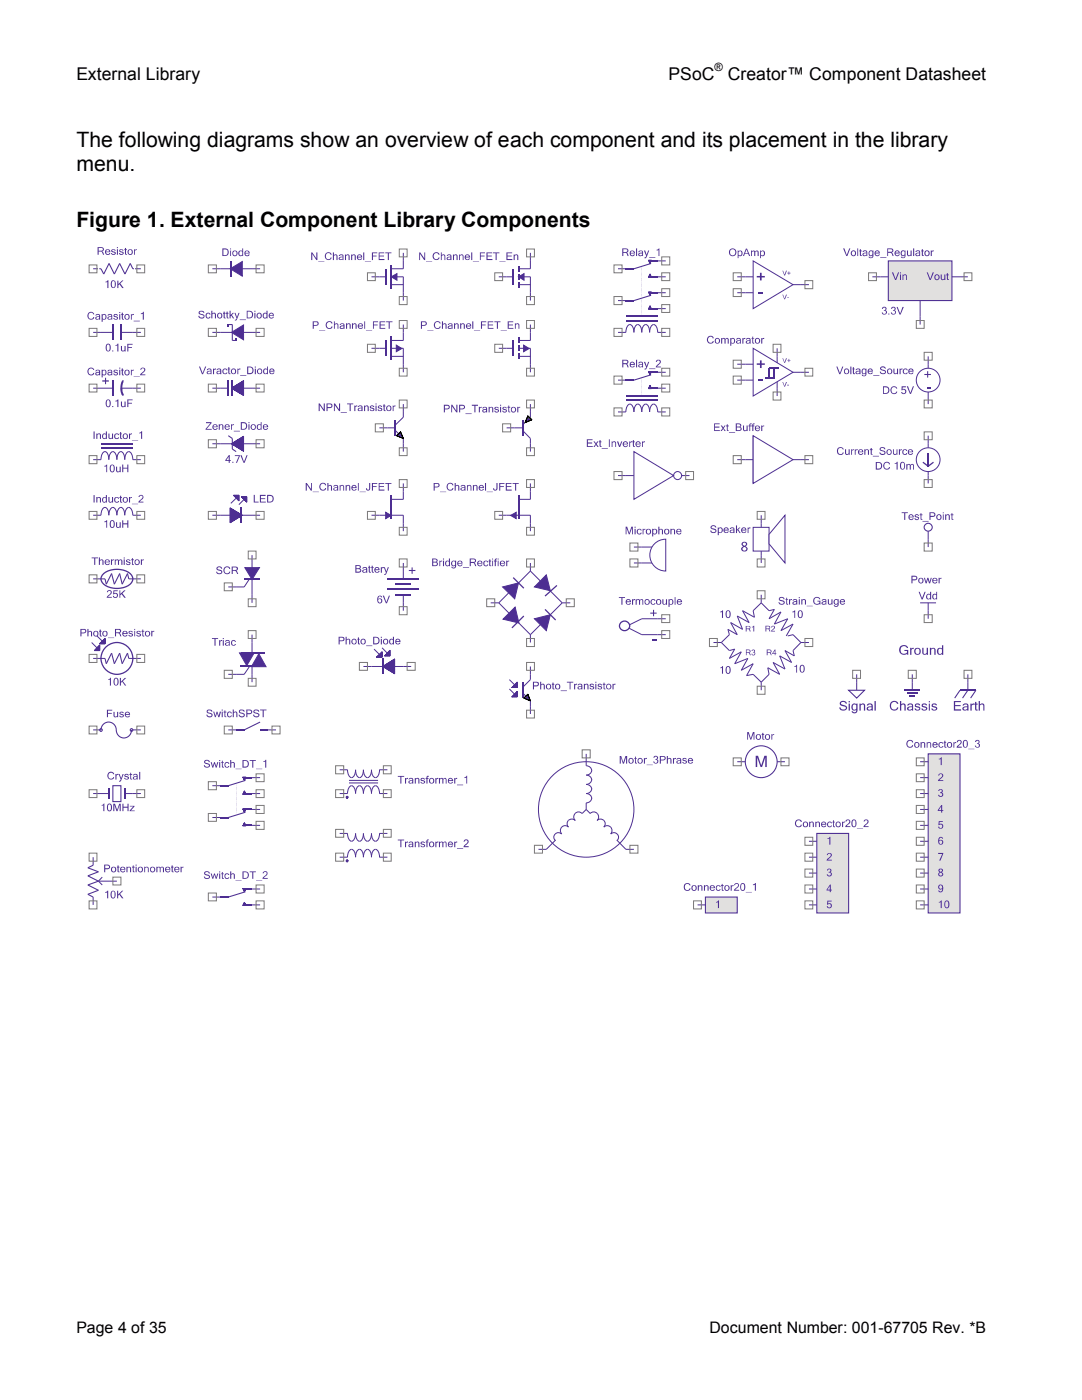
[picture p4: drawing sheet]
<svg xmlns="http://www.w3.org/2000/svg" width="216mm" height="279mm" viewBox="0 0 216 279" stroke-linecap="round" stroke-linejoin="round" font-family="sans-serif">
<defs><g id="words">
<g font-size="4.2">
<text x="15.2" y="29.3">The following diagrams show an overview of each component and its placement in the library</text>
<text x="15.2" y="34.2">menu.</text>
<text x="15.2" y="45.4">Figure 1. External Component Library Components</text>
</g>
<g font-size="3.5">
<text x="15.2" y="16">External Library</text>
<text x="133.4" y="16">PSoC</text>
<text x="145.2" y="16">Creator™ Component Datasheet</text>
</g>
<g font-size="3.2">
<text x="15.2" y="266">Page 4 of 35</text>
<text x="141.6" y="266">Document Number: 001-67705 Rev. *B</text>
</g>
<text font-size="2.3" x="142.6" y="14.2">®</text>
</g></defs>
<path d="M21 56.2l.6-.3v1.6h-.2v-1.2h-.4zM22.2 56.1a.47 .47 0 0 1 .5-.2 .47 .47 0 0 1 .4 .5 .82 .82 0 0 1-.5 1.1 .88 .88 0 0 1-.4-1.4zM22.5 56.1a.95 .95 0 0 0 .1 1.3 .89 .89 0 0 0 .1-1.3zM23.4 56h.2v.7l.8-.7h.2l-.6 .6 .7 .9h-.3l-.6-.8-.2 .2v.6h-.2z" fill-rule="evenodd" fill="#4d2e92"/>
<path d="M20.7 54.7l1.1-2.1 1 2.1" fill="none" stroke="#4d2e92" stroke-width=".21"/>
<g fill="#4d2e92">
<path d="M23.8 52.5l.2 .1-1.1 2.1-.2-.1z"/>
<path d="M25.9 52.6l.2-.1 .5 1.1-.2 .1z"/>
<path d="M20.1 53.7l.1-.1 .6 1-.2 .1z"/>
</g>
<path d="M23.9 52.6l1 2.1" fill="none" stroke="#4d2e92" stroke-width=".21"/>
<path d="M25.9 52.5l.2 .1-1.1 2.1-.2-.1z" fill="#4d2e92"/>
<path d="M19.5 49.3h.7a.44 .44 0 0 1 .5 .3 .44 .44 0 0 1-.3 .6l.4 .6h-.2l-.2-.5-.3-.1h-.4v.6h-.2zM19.7 49.5v.5l.8-.1-.1-.4zM21.1 49.9a.56 .56 0 0 1 .6-.1 .56 .56 0 0 1 .3 .5h-.8a.33 .33 0 0 0 .2 .4 .33 .33 0 0 0 .4-.2h.2a.58 .58 0 0 1-.9 .3 .58 .58 0 0 1 0-.9zM21.3 50l-.1 .2h.6l-.2-.3zM22.2 49.9l.2-.1a.46 .46 0 0 1 .7 .2l-.6-.1-.1 .2a.63 .63 0 0 1 .7 .6l-.3 .2a.49 .49 0 0 1-.7-.4l.5 .2 .3-.2a.61 .61 0 0 1-.7-.6zM23.3 49.7h.2v1.1h-.2zM23.3 49.3h.2v.2h-.2zM23.9 49.8h.1a.46 .46 0 0 1 .6 .2l-.5-.1-.1 .2a.5 .5 0 0 1 .6 .7l-.2 .1a.45 .45 0 0 1-.7-.4l.5 .2h.2l.1-.2a.51 .51 0 0 1-.6-.7zM24.9 49.5h.2v.2h.2v.2h-.2v.6l.3 .2a.23 .23 0 0 1-.3 .1 .23 .23 0 0 1-.2-.3v-.6h-.1zM25.4 50.3a.56 .56 0 0 1 1.1 0 .56 .56 0 0 1-1.1 0zM25.6 50.3a.39 .39 0 0 0 .7 0 .39 .39 0 0 0-.7 0zM26.8 49.7h.1v.2l.4-.2v.2l-.4 .2v.7h-.1z" fill-rule="evenodd" fill="#4d2e92"/>
<path d="M18.6 53.6h1.6M26.5 53.6h1.6M20.2 66.3h2.3M24.1 66.3h2.4" fill="none" stroke="#4d2e92" stroke-width=".2"/>
<path d="M17.8 52.9h1.5v1.5h-1.5zM27.3 52.9h1.6v1.5h-1.6z" fill="none" stroke="#7b7878" stroke-width=".2"/>
<path d="M20.1 52.7a4.8 4.8 0 0 1 6.4 0 1.72 1.72 0 0 1-1 2.6 4.9 4.9 0 0 1-5.4-.7 1.45 1.45 0 0 1 0-1.9z" fill="none" stroke="#fff" stroke-width=".2"/>
<path d="M22.5 64.8v3.1M24.1 64.8v3.1" fill="none" stroke="#4d2e92" stroke-width=".38"/>
<g fill="#4d2e92">
<path d="M21.2 68.8a.47 .47 0 0 1 .5-.2 .47 .47 0 0 1 .4 .4 .82 .82 0 0 1-.5 1.1 .88 .88 0 0 1-.4-1.3zM21.5 68.8a.95 .95 0 0 0 .1 1.2 .83 .83 0 0 0 0-1.3zM22.4 69.9h.2v.2h-.2zM23 68.9l.6-.3v1.5h-.2v-1.2l-.4 .1zM24.1 69h.2l.1 .9 .2 .1 .2-.2v-.8h.3v1.1h-.3v-.1a.42 .42 0 0 1-.6 0zM25.4 68.6h1.1v.2h-.9v.5h.7v.1h-.7v.7h-.2z" fill-rule="evenodd"/>
<path d="M17.7 62.4a.66 .66 0 0 1 1.1 .3h-.2a.52 .52 0 0 0-.7-.2 .52 .52 0 0 0-.2 .7 .47 .47 0 0 0 .4 .4 .47 .47 0 0 0 .5-.3h.2a.74 .74 0 0 1-1.1 .3 .74 .74 0 0 1 0-1.2zM19.3 63.4a.26 .26 0 0 0 .1 .3 .26 .26 0 0 0 .4-.2v-.3zM19.1 62.8l.4-.1a.38 .38 0 0 1 .5 .4v.7h-.2v-.1l-.6 .1-.2-.2 .1-.3 .7-.2v-.2l-.3-.1-.5 .2zM20.3 62.7h.2v.1a.52 .52 0 0 1 .8 .3 .52 .52 0 0 1-.5 .7l-.3-.1v.5h-.2zM20.5 63v.5l.1 .1a.39 .39 0 0 0 .4-.4 .39 .39 0 0 0-.4-.3zM21.7 63.4a.28 .28 0 0 0 .2 .3 .28 .28 0 0 0 .3-.2v-.3zM21.5 62.8l.4-.1a.38 .38 0 0 1 .5 .4v.7h-.2v-.1a.42 .42 0 0 1-.5 .1 .42 .42 0 0 1-.2-.5l.7-.2-.1-.2-.6 .1zM22.8 62.7h.1a.46 .46 0 0 1 .6 .3l-.4-.2-.2 .2a.54 .54 0 0 1 .6 .7l-.2 .1a.5 .5 0 0 1-.7-.3l.5 .2 .2-.3a.5 .5 0 0 1-.5-.7zM23.8 62.7h.2v1.1h-.2zM23.8 62.3h.2v.2h-.2zM24.3 62.4h.2v.3h.2v.2h-.2v.6l.2 .3a.29 .29 0 0 1-.3 0 .29 .29 0 0 1-.1-.3v-.6h-.1zM24.8 63.2a.56 .56 0 0 1 1.1 0 .56 .56 0 0 1-1.1 0zM25.1 62.9a.39 .39 0 0 0-.1 .6 .39 .39 0 0 0 .6 0 .39 .39 0 0 0 .1-.5 .39 .39 0 0 0-.6-.1zM26.1 62.7h.2v.2l.4-.2v.2l-.4 .1v.8h-.2zM26.7 64h1.2v.1h-1.2zM28.1 62.5l.6-.3v1.6h-.2v-1.2l-.4 .1z" fill-rule="evenodd"/>
</g>
<path d="M18.6 66.3h1.6M20.2 77.5h2.3M24.1 77.5h2.4M26.5 66.3h1.6" fill="none" stroke="#4d2e92" stroke-width=".2"/>
<path d="M17.8 65.5h1.5v1.6h-1.5zM27.3 65.5h1.6v1.6h-1.6z" fill="none" stroke="#7b7878" stroke-width=".2"/>
<path d="M22.5 75.9v3.1" fill="none" stroke="#4d2e92" stroke-width=".38"/>
<g fill="#4d2e92">
<path d="M21.2 79.9a.48 .48 0 0 1 .5-.2 .48 .48 0 0 1 .4 .4 .69 .69 0 0 1 0 .8 .69 .69 0 0 1-.7 .3 1.09 1.09 0 0 1-.2-1.3zM21.5 79.9a.94 .94 0 0 0 .1 1.2 .83 .83 0 0 0 0-1.3zM22.4 81h.2v.2h-.2zM23 80l.6-.3v1.5h-.2v-1.1h-.4zM24.1 80.1h.2l.1 .9 .2 .1 .2-.2v-.8h.3v1.1h-.3v-.1l-.2 .2-.4-.2zM25.4 79.7h1.1v.2h-.9v.5h.7v.2h-.7v.6h-.2z" fill-rule="evenodd"/>
<path d="M17.7 73.6a.67 .67 0 0 1 1.1 .2h-.2a.54 .54 0 0 0-.8 0 .54 .54 0 0 0 0 .7 .54 .54 0 0 0 .8 0l.2-.1a.74 .74 0 0 1-1.1 .4 .74 .74 0 0 1 0-1.2zM19.3 74.5a.26 .26 0 0 0 .1 .3 .26 .26 0 0 0 .4-.2v-.2zM19.1 73.9l.6-.1 .3 .4v.7h-.8l-.2-.2 .1-.3 .7-.3a.29 .29 0 0 0-.3-.2 .29 .29 0 0 0-.3 .2h-.2zM20.3 73.8h.2v.1a.51 .51 0 0 1 .8 .5 .51 .51 0 0 1-.8 .4v.5h-.2zM20.6 74l-.1 .1v.5l.1 .1a.38 .38 0 0 0 .4-.3 .38 .38 0 0 0-.4-.4zM21.7 74.5a.28 .28 0 0 0 .2 .3 .28 .28 0 0 0 .3-.2v-.2zM21.5 73.9l.6-.1 .3 .2v.9l-.2-.1a.39 .39 0 0 1-.6 .1 .39 .39 0 0 1 .1-.6l.5-.1-.1-.2-.6 .1zM22.7 74l.2-.2a.48 .48 0 0 1 .6 .3l-.4-.2-.2 .2a.52 .52 0 0 1 .6 .7l-.2 .1a.48 .48 0 0 1-.7-.4l.5 .3 .2-.3a.62 .62 0 0 1-.6-.5zM23.8 73.8h.2v1.1h-.2zM23.8 73.4h.2v.2h-.2zM24.3 73.5h.2v.3h.2v.2h-.2v.6l.2 .2a.23 .23 0 0 1-.3 .1 .23 .23 0 0 1-.1-.3v-.6h-.1zM24.8 74.3a.56 .56 0 0 1 1.1 0 .56 .56 0 0 1-1.1 0zM24.9 74.4a.4 .4 0 0 0 .8 0 .4 .4 0 0 0-.8 0zM26.1 73.8h.2v.2l.4-.2v.2l-.4 .1v.8h-.2zM26.7 75.1l1.2 .1zM28.2 73.5a.5 .5 0 0 1 .7 .1 .5 .5 0 0 1-.2 .7l-.5 .4h.8v.2h-1.1l.3-.4a.59 .59 0 0 0 .4-1l-.6 .3z" fill-rule="evenodd"/>
<path d="M20.4 75.9h.6v-.5h.2v.5h.5v.3h-.5v.5h-.2v-.5h-.6z" fill-rule="evenodd"/>
</g>
<g fill="#4d2e92">
<path d="M24 77.4h.4l.1 .8 .2 .5-.1 .3a1.8 1.8 0 0 1-.6-1.6z"/>
<path d="M24.4 75.9l.2-.1 .1 .4-.2 .3-.1 .9h-.4l.2-1z"/>
</g>
<path d="M18.6 77.5h1.6M26.5 77.5h1.6M20.2 91.7a1.53 1.53 0 0 1 .8-1.6 1.33 1.33 0 0 1 .7 1.6 1.58 1.58 0 0 1 .8-1.6 1.35 1.35 0 0 1 .8 1.6 1.53 1.53 0 0 1 .8-1.6 1.33 1.33 0 0 1 .8 1.6 1.58 1.58 0 0 1 .8-1.6 1.35 1.35 0 0 1 .8 1.6" fill="none" stroke="#4d2e92" stroke-width=".2"/>
<path d="M17.8 76.7h1.5v1.5h-1.5zM27.3 76.7h1.6v1.5h-1.6z" fill="none" stroke="#7b7878" stroke-width=".2"/>
<g fill="#4d2e92">
<path d="M20.8 93l.6-.3v1.5h-.2v-1.2l-.4 .1zM22 92.9a.48 .48 0 0 1 .5-.2 .48 .48 0 0 1 .4 .4 .69 .69 0 0 1 0 .8 .69 .69 0 0 1-.7 .3 1.09 1.09 0 0 1-.2-1.3zM22.3 92.9a.94 .94 0 0 0 .1 1.2 .83 .83 0 0 0 0-1.3zM23.2 93.1h.2v.9l.2 .1 .3-.2v-.8h.2v1.1h-.2v-.1a.4 .4 0 0 1-.5 .2 .4 .4 0 0 1-.2-.4zM24.4 92.7h.2v.6h.8v-.6h.2v1.5h-.2v-.7h-.8v.7h-.2z" fill-rule="evenodd"/>
<path d="M18.7 86.1h.2v1.5h-.2zM19.2 86.5h.2v.2a.41 .41 0 0 1 .7 0l.1 .9h-.3v-.8l-.2-.1-.3 .1v.8h-.2zM20.7 86.7a.41 .41 0 0 0-.2 .5 .41 .41 0 0 0 .5 .2l.1-.1v-.5zM20.5 86.7l.3-.2 .3 .1v-.5h.2v1.5h-.2v-.1a.51 .51 0 0 1-.7-.1 .51 .51 0 0 1 .1-.7zM21.6 86.5h.2v.8l.3 .2 .3-.2v-.8h.2v1.1h-.2v-.1a.4 .4 0 0 1-.5 .1 .4 .4 0 0 1-.3-.4zM22.9 86.7l.6-.2 .2 .3-.2-.1a.37 .37 0 0 0-.5 .4 .37 .37 0 0 0 .5 .3l.2-.1a.54 .54 0 0 1-.8 .2 .54 .54 0 0 1 0-.8zM24 86.2h.2v.3h.1v.2h-.1v.6v.2h.2a.23 .23 0 0 1-.3 .1 .23 .23 0 0 1-.1-.3v-.6h-.2zM24.5 87a.56 .56 0 0 1 1.1 0 .56 .56 0 0 1-1.1 0zM24.8 86.7l-.1 .4a.32 .32 0 0 0 .3 .4 .32 .32 0 0 0 .3-.4l-.2-.4zM25.7 86.5h.3v.2l.3-.2v.2l-.3 .1v.8h-.3zM26.3 87.8l1.3 .1zM27.8 86.4l.6-.3v1.5h-.2v-1.2l-.4 .1z" fill-rule="evenodd"/>
</g>
<path d="M20.2 88.6h6.3M20.2 89.4h6.3" fill="none" stroke="#4d2e92" stroke-width=".21"/>
<path d="M18.6 91.7h1.6M26.5 91.7h1.6M20.2 102.8a1.5 1.5 0 0 1 .8-1.5 1.31 1.31 0 0 1 .7 1.5 1.54 1.54 0 0 1 .8-1.5 1.33 1.33 0 0 1 .8 1.5 1.5 1.5 0 0 1 .8-1.5 1.31 1.31 0 0 1 .8 1.5 1.54 1.54 0 0 1 .8-1.5 1.33 1.33 0 0 1 .8 1.5" fill="none" stroke="#4d2e92" stroke-width=".2"/>
<path d="M17.8 90.9h1.5v1.6h-1.5zM27.3 90.9h1.6v1.6h-1.6z" fill="none" stroke="#7b7878" stroke-width=".2"/>
<g fill="#4d2e92">
<path d="M20.8 104.1l.6-.3v1.5h-.2v-1.2l-.4 .1zM22 104a.47 .47 0 0 1 .5-.2 .47 .47 0 0 1 .4 .4 .82 .82 0 0 1-.5 1.2 .88 .88 0 0 1-.4-1.4zM22.3 104a.89 .89 0 0 0 .1 1.2 .78 .78 0 0 0 0-1.2zM23.2 104.2h.2v.9l.2 .1 .3-.2v-.8h.2v1.1h-.2v-.1a.41 .41 0 0 1-.7 0zM24.4 103.8h.2v.6h.8v-.6h.2v1.5h-.2v-.7h-.8v.7h-.2z" fill-rule="evenodd"/>
<path d="M18.7 98.8h.2v1.5h-.2zM19.2 99.2h.2v.2a.4 .4 0 0 1 .5-.2 .4 .4 0 0 1 .3 .4v.7h-.3v-.8l-.2-.1-.3 .1v.8h-.2zM20.7 99.3a.42 .42 0 0 0-.2 .5 .42 .42 0 0 0 .5 .3l.1-.1v-.5zM20.5 99.4l.3-.2 .3 .1v-.5h.2v1.5h-.2v-.1a.51 .51 0 0 1-.7-.1 .51 .51 0 0 1 .1-.7zM21.6 99.2h.2v.8l.3 .2 .3-.2v-.8h.2v1.1h-.2v-.1a.41 .41 0 0 1-.7-.1zM22.9 99.3l.6-.1 .2 .3-.2-.1a.37 .37 0 0 0-.6 .3 .37 .37 0 0 0 .6 .3h.2a.56 .56 0 0 1-.8 .2 .56 .56 0 0 1 0-.9zM24 98.9h.2v.3h.1v.2h-.1v.7l.1 .1a.16 .16 0 0 1-.1 .1 .16 .16 0 0 1-.2-.1v-.8h-.2zM24.4 99.7a.6 .6 0 0 1 1.2 0 .6 .6 0 0 1-1.2 0zM24.6 99.8a.4 .4 0 0 0 .8 0 .4 .4 0 0 0-.8 0zM25.7 99.2h.3v.2l.3-.2v.2l-.3 .1v.8h-.3zM26.3 100.5l1.3 .1zM27.7 99a.53 .53 0 0 1 .9 0 .53 .53 0 0 1-.4 .8l-.3 .3h.7v.2h-1l.1-.3a1.07 1.07 0 0 0 .7-1h-.5v.2h-.3z" fill-rule="evenodd"/>
</g>
<path d="M18.6 102.8h1.6M26.5 102.8h1.6" fill="none" stroke="#4d2e92" stroke-width=".2"/>
<path d="M17.8 102.1h1.5v1.5h-1.5zM27.3 102.1h1.6v1.5h-1.6z" fill="none" stroke="#7b7878" stroke-width=".2"/>
<path d="M20.6 114.4l1.5-.8 1.5-.1 1.6 .3 1.2 .9 .2 .8h-.2l-.2-.6-.3-.4-1.4-.6-1.8-.1-1.5 .5-.7 .6-.2 .5v.5l.5 .6 1.3 .7 1.4 .1 1.6-.3 1-.8 .3-.7h.2v.2l-.5 1-.9 .5-1.6 .4-1.5-.2-1.5-.7-.5-.7v-.9z" fill="#4d2e92"/>
<g fill="#4d2e92">
<path d="M21.5 117.9a.5 .5 0 0 1 .7 .1 .5 .5 0 0 1-.2 .7l-.5 .4h.8v.2h-1l.1-.3a1.17 1.17 0 0 0 .7-.9l-.4-.2-.4 .3zM22.6 117.8h.9v.2h-.7v.4a.51 .51 0 0 1 .7 .3 .51 .51 0 0 1-.3 .6 .51 .51 0 0 1-.7-.4h.2a.34 .34 0 0 0 .5 .1 .34 .34 0 0 0 0-.5 .34 .34 0 0 0-.5 .1h-.1zM23.8 117.8h.2v.7l.8-.7h.3l-.7 .6 .7 .9h-.3l-.5-.7-.3 .2v.5h-.2z" fill-rule="evenodd"/>
<path d="M18.3 111.3h1.3v.1h-.6v1.3h-.2v-1.3h-.5zM19.7 111.3h.2v.5a.4 .4 0 0 1 .5-.2 .4 .4 0 0 1 .3 .4v.7h-.3v-.8l-.2-.1-.3 .2v.7h-.2zM21 111.8a.52 .52 0 0 1 .7-.1 .52 .52 0 0 1 .2 .5h-.8a.34 .34 0 0 0 .2 .4 .34 .34 0 0 0 .4-.2h.2a.57 .57 0 0 1-.8 .3 .57 .57 0 0 1-.1-.9zM21.1 111.9v.2h.6l-.2-.3zM22.1 111.6h.3v.2l.3-.2v.2l-.3 .2v.7h-.3zM22.9 111.6h.2v.2l.5-.1 .1 .1 .3-.2 .3 .1 .1 .3v.7h-.2v-.8l-.2-.1-.3 .2v.7h-.2v-.8l-.1-.1-.3 .2v.7h-.2zM24.7 111.6h.2v1.1h-.2zM24.7 111.3h.2v.2h-.2zM25.2 111.8l.2-.1a.46 .46 0 0 1 .6 .2l-.4-.1-.2 .2a.58 .58 0 0 1 .6 .6l-.2 .1a.49 .49 0 0 1-.7-.3l.6 .2 .1-.2a.62 .62 0 0 1-.6-.6zM26.3 111.4h.2v.2h.2v.2h-.2v.7l.2 .1a.21 .21 0 0 1-.3 .1 .21 .21 0 0 1-.1-.3v-.6h-.1zM26.8 112.2a.56 .56 0 0 1 1.1 0 .56 .56 0 0 1-1.1 0zM26.9 112.2a.4 .4 0 0 0 .8 0 .4 .4 0 0 0-.8 0zM28.1 111.6h.2v.2l.4-.2v.2l-.4 .2v.7h-.2z" fill-rule="evenodd"/>
</g>
<path d="M21.2 116.6l1.1-2.1 .5 2.1" fill="none" stroke="#4d2e92" stroke-width=".21"/>
<g fill="#4d2e92">
<path d="M23.8 114.4l.2 .1-1.1 2.1-.2-.1z"/>
<path d="M25.3 114.5l.2-.1 .3 1.1-.2 .1z"/>
<path d="M20.9 115.6l.2-.1 .2 1.1h-.2z"/>
</g>
<path d="M23.9 114.5l.5 2.1" fill="none" stroke="#4d2e92" stroke-width=".21"/>
<path d="M25.3 114.4l.2 .1-1 2.1-.2-.1z" fill="#4d2e92"/>
<path d="M18.6 115.5h2.4M25.7 115.5h2.4" fill="none" stroke="#4d2e92" stroke-width=".2"/>
<path d="M17.8 114.7h1.5v1.6h-1.5zM27.3 114.7h1.6v1.6h-1.6z" fill="none" stroke="#7b7878" stroke-width=".2"/>
<g fill="#4d2e92">
<path d="M21.6 135.6l.5-.3v1.5h-.2v-1.2l-.3 .1zM22.8 135.5a.47 .47 0 0 1 .5-.2 .47 .47 0 0 1 .3 .4 .81 .81 0 0 1-.4 1.1 .87 .87 0 0 1-.4-1.3zM23 135.5a.97 .97 0 0 0 .2 1.2 .83 .83 0 0 0 0-1.3zM23.9 135.3h.2v.8l.8-.8h.3l-.7 .6 .7 .9h-.3l-.5-.7-.3 .2v.5h-.2z" fill-rule="evenodd"/>
<path d="M16 125.5h.6a.47 .47 0 0 1 .6 .4 .47 .47 0 0 1-.6 .5h-.3v.6h-.3zM16.3 125.7v.5h.3a.3 .3 0 0 0 .4-.1 .3 .3 0 0 0-.2-.4zM17.4 125.5h.3v.6a.4 .4 0 0 1 .4-.2 .4 .4 0 0 1 .3 .4v.7h-.2v-.8l-.3-.1-.2 .1v.8h-.3zM18.6 126.5a.56 .56 0 0 1 1.1 0 .56 .56 0 0 1-1.1 0zM18.7 126.5a.4 .4 0 0 0 .8 0 .4 .4 0 0 0-.8 0zM19.9 125.6h.2v.3h.2v.2h-.2v.6l.2 .2a.23 .23 0 0 1-.3 .1 .23 .23 0 0 1-.1-.3v-.6h-.1zM20.4 126.5a.56 .56 0 0 1 1.1 0 .56 .56 0 0 1-1.1 0zM20.5 126.5a.4 .4 0 0 0 .8 0 .4 .4 0 0 0-.8 0zM21.5 127.3h1.3zM22.9 125.5h.7a.42 .42 0 0 1 .6 .3 .42 .42 0 0 1-.4 .5l.4 .7h-.2l-.2-.5-.3-.1h-.3v.6h-.3zM23.2 125.7v.5l.7-.1-.1-.4zM24.6 126a.56 .56 0 0 1 .6-.1 .56 .56 0 0 1 .3 .6h-.9a.34 .34 0 0 0 .2 .4 .34 .34 0 0 0 .4-.2h.2a.57 .57 0 0 1-.8 .2 .57 .57 0 0 1 0-.9zM24.7 126.1l-.1 .3h.7l-.2-.3zM25.7 126l.2-.1a.44 .44 0 0 1 .6 .3l-.4-.2-.3 .3a.52 .52 0 0 1 .6 .7h-.1a.46 .46 0 0 1-.7-.3l.6 .2 .1-.3a.52 .52 0 0 1-.6-.6zM26.8 125.9h.2v1.1h-.2zM26.8 125.5h.2v.2h-.2zM27.3 126.1l.2-.2a.44 .44 0 0 1 .6 .3l-.5-.2-.2 .3a.67 .67 0 0 1 .7 .5l-.2 .2a.51 .51 0 0 1-.7-.3l.6 .2 .1-.3a.62 .62 0 0 1-.6-.5zM28.4 125.6h.2v.3h.2v.2h-.2v.7l.2 .1a.21 .21 0 0 1-.3 .1 .21 .21 0 0 1-.1-.3v-.6h-.2zM28.9 126.5a.56 .56 0 0 1 1.1 0 .56 .56 0 0 1-1.1 0zM29.3 126.1a.41 .41 0 0 0-.2 .5 .41 .41 0 0 0 .6 .2v-.6zM30.2 125.9h.2v.2l.4-.2v.2l-.4 .1v.8h-.2z" fill-rule="evenodd"/>
</g>
<path d="M18.6 131.4h1.6M26.5 131.4h1.6" fill="none" stroke="#4d2e92" stroke-width=".2"/>
<path d="M17.8 130.6h1.5v1.6h-1.5zM27.3 130.6h1.6v1.6h-1.6z" fill="none" stroke="#7b7878" stroke-width=".2"/>
<path d="M19.9 128.5l1.1-1.1v1.1z" fill="#4d2e92"/>
<path d="M19.3 126.9l1.7 1.6M19.9 128.5l1.1-1.1v1.1z" fill="none" stroke="#4d2e92" stroke-width=".2"/>
<path d="M19.9 128.7v1.1h-1.1z" fill="#4d2e92"/>
<path d="M18.3 128.2l1.6 1.6M19.9 128.7v1.1h-1.1z" fill="none" stroke="#4d2e92" stroke-width=".2"/>
<g fill="#4d2e92">
<path d="M21 129.1l1-.7 1.6-.3 1 .3 1.1 .7 .7 1 .2 1.3h-.2l-.3-1.2-.6-1-1-.6-1-.2-1.3 .2-1 .6-.7 1-.2 1 .2 1.4 .7 .9 .9 .7 1 .3 1.4-.3 1-.6 .6-1 .3-1.2h.2l-.2 1.3-.7 1-1.1 .7-1 .3-1.6-.3-1-.7-.7-1-.3-1.1 .3-1.5z"/>
<path d="M20.9 131.4h.2l.2 1-.2 .1z"/>
</g>
<path d="M21.2 132.5l1.1-2.2 .5 2.2" fill="none" stroke="#4d2e92" stroke-width=".21"/>
<path d="M20.2 131.4h.8" fill="none" stroke="#4d2e92" stroke-width=".2"/>
<path d="M23.8 130.3l.2 .1-1.1 2.1-.2-.1z" fill="#4d2e92"/>
<path d="M23.9 130.3l.5 2.2" fill="none" stroke="#4d2e92" stroke-width=".21"/>
<g fill="#4d2e92">
<path d="M25.3 130.3l.2 .1-1 2.1-.2-.1z"/>
<path d="M25.3 130.4l.2-.1 .3 1.1h-.2z"/>
</g>
<path d="M25.7 131.4h.8" fill="none" stroke="#4d2e92" stroke-width=".2"/>
<g fill="#4d2e92">
<path d="M23.1 145.7h.2l.1 .5 .3 .5 .9 .5 .9-.3 .5-.6 .1-.6h.3v.1l-.2 .5-.3 .6-.5 .3-.8 .2-.5-.2-.5-.3-.4-.6z"/>
<path d="M20.5 144.5l.8-.5 1 .1 .7 .6 .3 1h-.2l-.1-.6-.3-.5-.9-.4-.9 .3-.5 .6-.1 .6h-.3l.2-.7z"/>
<path d="M26 145.4l.3-.1 .3 .3-.2 .1-.2-.2-.1 .2 .1 .2 .2-.2 .2 .1a.36 .36 0 0 1-.3 .3 .36 .36 0 0 1-.4-.3z"/>
<path d="M19.9 145.4l.3-.1 .3 .3-.2 .1-.2-.2-.1 .2 .1 .2 .2-.2 .2 .1a.36 .36 0 0 1-.3 .3 .36 .36 0 0 1-.4-.3z"/>
</g>
<path d="M21.3 141.6h1.1v.2h-.9v.5h.8v.2h-.8v.6h-.2zM22.6 142.1h.3v.8l.2 .1 .3-.2v-.7h.2v1h-.2v-.1a.4 .4 0 0 1-.5 .2 .4 .4 0 0 1-.3-.4zM23.9 142.1h.6l.2 .2-.6-.1-.1 .2a.52 .52 0 0 1 .6 .7h-.1a.46 .46 0 0 1-.7-.3l.6 .2 .1-.2a.53 .53 0 0 1-.6-.7zM25 142.2a.54 .54 0 0 1 .7-.1 .54 .54 0 0 1 .3 .6h-.9a.34 .34 0 0 0 .3 .3 .34 .34 0 0 0 .3-.2h.3a.57 .57 0 0 1-.9 .3 .57 .57 0 0 1-.1-.9zM25.2 142.2l-.1 .3h.6l-.1-.3z" fill-rule="evenodd" fill="#4d2e92"/>
<path d="M18.6 145.7h1.6M20.2 158.4h1.6M24.9 158.4h1.6M26.5 145.7h1.6" fill="none" stroke="#4d2e92" stroke-width=".2"/>
<path d="M17.8 144.9h1.5v1.6h-1.5zM27.3 144.9h1.6v1.6h-1.6z" fill="none" stroke="#7b7878" stroke-width=".2"/>
<path d="M21.8 157.3v2.1M24.9 157.3v2.1" fill="none" stroke="#4d2e92" stroke-width=".21"/>
<path d="M20.3 160.7l.5-.3v1.5h-.2v-1.2l-.3 .1zM21.5 160.6a.47 .47 0 0 1 .5-.2 .47 .47 0 0 1 .3 .4 .82 .82 0 0 1-.5 1.1 .88 .88 0 0 1-.3-1.3zM21.7 160.6a.91 .91 0 0 0 .1 1.2 .78 .78 0 0 0 0-1.3zM22.6 160.4h.3l.5 1.2 .4-1.2h.3v1.5h-.2v-1.3l-.4 1.3h-.3l-.4-1.3v1.3h-.2zM24.4 160.4h.2v.6h.8v-.6h.3v1.5h-.3v-.7h-.8v.7h-.2zM25.9 160.8h.9l-.7 1h.8v.1h-1l.7-.9h-.7z" fill-rule="evenodd" fill="#4d2e92"/>
<path d="M22.5 156.8h1.6v3.2h-1.6z" fill="#fff"/>
<path d="M22.5 156.9h1.6l-.1-.1v3.2l.1-.1h-1.6l.1 .1v-3.2zM22.4 156.7v3.4h1.8v-3.4z" fill="#4d2e92"/>
<path d="M21.6 154.2a.67 .67 0 0 1 1.2 .3h-.2a.57 .57 0 0 0-1 .2 .57 .57 0 0 0 .7 .7l.3-.3h.2a.75 .75 0 0 1-1.2 .3 .75 .75 0 0 1 0-1.2zM23 154.5h.2v.1l.4-.1v.1l-.4 .2v.8h-.2zM23.7 154.5h.2l.3 .8 .3-.8h.2l-.4 1.1a.42 .42 0 0 1-.6 .4v-.2l.4-.2zM24.9 154.5h.2a.44 .44 0 0 1 .6 .3l-.5-.2-.2 .2a.65 .65 0 0 1 .7 .6l-.2 .2a.52 .52 0 0 1-.7-.4l.5 .2 .2-.2a.52 .52 0 0 1-.6-.7zM26 154.2h.2v.3h.2v.1h-.2v.7l.2 .3a.28 .28 0 0 1-.3-.1 .28 .28 0 0 1-.1-.3v-.6h-.2zM26.8 155.1a.26 .26 0 0 0 .1 .4 .26 .26 0 0 0 .4-.2v-.3zM26.6 154.6l.4-.2a.38 .38 0 0 1 .5 .5v.7h-.2v-.2l-.6 .2-.2-.2 .1-.3 .7-.2v-.2l-.3-.1-.5 .2zM27.8 154.1h.2v1.5h-.2z" fill-rule="evenodd" fill="#4d2e92"/>
<path d="M18.6 158.4h1.6M26.5 158.4h1.6M19.6 175.9h2.2M19.6 175.9l.8 .7M20.4 175l-.8 .9" fill="none" stroke="#4d2e92" stroke-width=".2"/>
<path d="M17.8 157.6h1.5v1.6h-1.5zM27.3 157.6h1.6v1.6h-1.6z" fill="none" stroke="#7b7878" stroke-width=".2"/>
<path d="M21 178l.6-.2v1.5h-.2v-1.2l-.4 .1zM22.2 177.9a.48 .48 0 0 1 .5-.1 .48 .48 0 0 1 .3 .4 .69 .69 0 0 1 .1 .8 .69 .69 0 0 1-.8 .3 1.09 1.09 0 0 1-.1-1.4zM22.4 177.9a.95 .95 0 0 0 .2 1.3 .87 .87 0 0 0 .1-1.3zM23.4 177.8h.2v.7l.7-.7h.3l-.6 .6 .6 .9h-.3l-.5-.8-.2 .3v.5h-.2z" fill-rule="evenodd" fill="#4d2e92"/>
<path d="M17.5 176.6l2.1 1.1-2.1 .8" fill="none" stroke="#4d2e92" stroke-width=".21"/>
<g fill="#4d2e92">
<path d="M17.5 176.5l2.1-.7 .1 .2-2.1 .7z"/>
<path d="M17.5 173.1l1-.5 .1 .2-1 .5z"/>
<path d="M17.6 178.4l1 .5-.1 .2-1-.5z"/>
</g>
<path d="M17.5 174.8l2.1 1.1" fill="none" stroke="#4d2e92" stroke-width=".21"/>
<path d="M17.5 174.7l2.1-.8 .1 .2-2.1 .8z" fill="#4d2e92"/>
<path d="M17.5 173.2l2.1 .8" fill="none" stroke="#4d2e92" stroke-width=".21"/>
<path d="M20.8 172.6h.6a.48 .48 0 0 1 .6 .4 .48 .48 0 0 1-.6 .5h-.4v.6h-.2zM21 172.7v.6h.6a.29 .29 0 0 0 .1-.4 .29 .29 0 0 0-.3-.2zM22.1 173.5a.56 .56 0 0 1 1.1 0 .56 .56 0 0 1-1.1 0zM22.5 173.1a.39 .39 0 0 0-.1 .6 .39 .39 0 0 0 .5 .1v-.6zM23.5 172.7h.2v.3h.1v.1h-.1v.8h.2a.24 .24 0 0 1-.3 .2 .24 .24 0 0 1-.1-.4v-.6h-.2zM24.1 173.1a.55 .55 0 0 1 .6-.1 .55 .55 0 0 1 .3 .6h-.8a.33 .33 0 0 0 .2 .3 .33 .33 0 0 0 .4-.2h.2a.56 .56 0 0 1-.9 .3 .56 .56 0 0 1 0-.9zM24.2 173.3v.1h.6l-.2-.3zM25.2 173h.2v.1l.2-.1a.38 .38 0 0 1 .6 .4v.7h-.2l-.1-.8-.2-.2-.3 .2v.8h-.2zM26.5 172.7h.2v.3h.2v.1h-.2v.7l.2 .1a.22 .22 0 0 1-.3 .1 .22 .22 0 0 1-.1-.3v-.6h-.2zM27.1 173h.2v1.1h-.2zM27.1 172.6h.2v.2h-.2zM27.4 173.5a.55 .55 0 0 1 1.1 0 .55 .55 0 0 1-1.1 0zM27.6 173.6a.4 .4 0 0 0 .8 0 .4 .4 0 0 0-.8 0zM28.8 173l.8 .1 .1 1h-.2v-.7l-.2-.3-.3 .2v.8h-.2zM29.9 173.5a.55 .55 0 0 1 1.1 0 .55 .55 0 0 1-1.1 0zM30 173.6a.4 .4 0 0 0 .8 0 .4 .4 0 0 0-.8 0zM31.2 173h.2v.1l.5-.1 .1 .1 .2-.1h.4l.1 .4v.7h-.2v-.8l-.2-.2-.3 .2v.8h-.1v-.8l-.2-.2-.3 .2v.8h-.2zM33.1 173.1a.56 .56 0 0 1 .6-.1 .56 .56 0 0 1 .3 .6h-.9a.33 .33 0 0 0 .3 .3 .33 .33 0 0 0 .4-.2h.2a.57 .57 0 0 1-.9 .3 .57 .57 0 0 1 0-.9zM33.2 173.3l-.1 .1h.7l-.3-.3zM34.2 172.7h.3v.3h.1v.1h-.1v.8h.2a.24 .24 0 0 1-.3 .2 .24 .24 0 0 1-.2-.4v-.6h-.1zM34.9 173.1a.55 .55 0 0 1 .6-.1 .55 .55 0 0 1 .3 .6h-.8a.33 .33 0 0 0 .2 .3 .33 .33 0 0 0 .4-.2h.2a.56 .56 0 0 1-.9 .3 .56 .56 0 0 1 0-.9zM35 173.3v.1h.6l-.2-.3zM36 173h.2v.1l.4-.1v.1l-.4 .2v.8h-.2z" fill-rule="evenodd" fill="#4d2e92"/>
<path d="M18.6 171.1v1.6M18.6 179v1.6M21.8 175.9h1.5" fill="none" stroke="#4d2e92" stroke-width=".2"/>
<path d="M17.8 170.3h1.5v1.6h-1.5zM17.8 179.8h1.5v1.6h-1.5zM22.5 175h1.6v1.6h-1.6z" fill="none" stroke="#7b7878" stroke-width=".2"/>
<path d="M45.9 53.6l2.4-1.4v2.9z" fill="#4d2e92"/>
<path d="M43.9 53.6h6.4M45.9 53.6l2.4-1.4v2.9z" fill="none" stroke="#4d2e92" stroke-width=".2"/>
<path d="M46.1 52.1v3.1" fill="none" stroke="#4d2e92" stroke-width=".25"/>
<path d="M44.4 49.6a.9 .9 0 0 1 1.2 .7 .67 .67 0 0 1-.7 .8h-.5zM44.6 49.8v1.1a.62 .62 0 0 0 .8-.5 .62 .62 0 0 0-.8-.6zM45.9 50h.2v1.1h-.2zM45.9 49.6h.2v.2h-.2zM46.3 50.6a.56 .56 0 0 1 1.1 0 .56 .56 0 0 1-1.1 0zM46.5 50.6a.39 .39 0 0 0 .7 0 .39 .39 0 0 0-.7 0zM47.9 50.2a.39 .39 0 0 0-.1 .5 .39 .39 0 0 0 .5 .1v-.6zM47.7 50.1l.3-.1 .3 .1v-.5h.2v1.5h-.2v-.1a.54 .54 0 0 1-.7-.1 .54 .54 0 0 1 .1-.8zM48.9 50.1a.55 .55 0 0 1 .6-.1 .55 .55 0 0 1 .3 .6h-.8a.31 .31 0 0 0 .2 .4 .31 .31 0 0 0 .4-.2h.2a.56 .56 0 0 1-.9 .2 .56 .56 0 0 1 0-.9zM49.1 50.2l-.1 .3h.6l-.2-.4z" fill-rule="evenodd" fill="#4d2e92"/>
<path d="M42.4 53.6h1.5M50.3 53.6h1.6" fill="none" stroke="#4d2e92" stroke-width=".2"/>
<path d="M41.6 52.9h1.6v1.5h-1.6zM51.1 52.9h1.6v1.5h-1.6z" fill="none" stroke="#7b7878" stroke-width=".2"/>
<path d="M46.2 66.3l2.4-1.4v2.9z" fill="#4d2e92"/>
<path d="M43.9 66.3h6.4M46.2 66.3l2.4-1.4v2.9z" fill="none" stroke="#4d2e92" stroke-width=".2"/>
<path d="M45.6 64.8h.8v3.1h.7" fill="none" stroke="#4d2e92" stroke-width=".21"/>
<g fill="#4d2e92">
<path d="M45.4 64.8h.3v.5h-.3z"/>
<path d="M47 67.4h.2v.5h-.2z"/>
</g>
<path d="M39.8 62.1l.4-.1a.46 .46 0 0 1 .6 .4h-.2a.37 .37 0 0 0-.4-.3 .37 .37 0 0 0-.3 .4v.1a.75 .75 0 0 1 .9 .7 .65 .65 0 0 1-.7 .3 .65 .65 0 0 1-.5-.6h.2a.41 .41 0 0 0 .4 .4 .41 .41 0 0 0 .4-.4l-.8-.3-.2-.3zM41.1 62.6l.6-.2 .3 .4h-.2l-.1-.2a.37 .37 0 0 0-.5 .4 .37 .37 0 0 0 .6 .3l.2-.1a.55 .55 0 0 1-.8 .2 .55 .55 0 0 1-.1-.8zM42.2 62h.2v.6a.4 .4 0 0 1 .4-.2 .4 .4 0 0 1 .3 .4v.7h-.2v-.8l-.2-.1-.3 .1v.8h-.2zM43.3 63a.56 .56 0 0 1 1.1 0 .56 .56 0 0 1-1.1 0zM43.4 63a.4 .4 0 0 0 .8 0 .4 .4 0 0 0-.8 0zM44.6 62.2h.2v.2h.2v.2h-.2v.6l.2 .2a.24 .24 0 0 1-.3 .1 .24 .24 0 0 1-.1-.3v-.6h-.1zM45.2 62.2h.2v.2h.2v.2h-.2v.6l.2 .2a.24 .24 0 0 1-.3 .1 .24 .24 0 0 1-.1-.3v-.6h-.1zM45.8 62h.2v.9l.4-.5h.3l-.4 .5 .4 .6h-.2l-.4-.5-.1 .5h-.2zM46.8 62.4h.2l.3 .9 .3-.9h.2l-.4 1.1a.42 .42 0 0 1-.5 .5v-.2l.3-.3zM47.8 63.8h1.3v.1h-1.3zM49.2 62a.91 .91 0 0 1 1.3 .8 .69 .69 0 0 1-.8 .7h-.5zM49.4 62.2v1.2a.64 .64 0 0 0 .9-.6 .64 .64 0 0 0-.9-.6zM50.8 62.4h.2v1.1h-.2zM50.8 62h.2v.2h-.2zM51.1 63a.6 .6 0 0 1 1.2 0 .6 .6 0 0 1-1.2 0zM51.3 63a.4 .4 0 0 0 .8 0 .4 .4 0 0 0-.8 0zM52.8 62.6a.38 .38 0 0 0-.2 .5 .38 .38 0 0 0 .6 .1v-.5zM52.5 62.6l.4-.2 .3 .1v-.5h.2v1.5h-.2v-.1a.53 .53 0 0 1-.7-.1 .53 .53 0 0 1 0-.7zM53.8 62.6a.52 .52 0 0 1 .6-.1 .52 .52 0 0 1 .3 .5h-.9a.33 .33 0 0 0 .2 .4 .33 .33 0 0 0 .4-.2h.3a.56 .56 0 0 1-.9 .2 .56 .56 0 0 1 0-.8zM53.9 62.7l-.1 .2h.6l-.1-.3z" fill-rule="evenodd" fill="#4d2e92"/>
<path d="M42.4 66.3h1.5M50.3 66.3h1.6" fill="none" stroke="#4d2e92" stroke-width=".2"/>
<path d="M41.6 65.5h1.6v1.6h-1.6zM51.1 65.5h1.6v1.6h-1.6z" fill="none" stroke="#7b7878" stroke-width=".2"/>
<path d="M46.2 77.5l2.4-1.5v2.9z" fill="#4d2e92"/>
<path d="M43.9 77.5h1.7M46.2 77.5l2.4-1.5v2.9zM48.5 77.5h1.8" fill="none" stroke="#4d2e92" stroke-width=".2"/>
<path d="M45.6 75.9v3.1M46.4 75.9v3.1" fill="none" stroke="#4d2e92" stroke-width=".38"/>
<path d="M39.7 73.2h.2l.5 1.3 .5-1.3h.2l-.6 1.5h-.2zM41.5 74.2a.28 .28 0 0 0 .2 .4 .28 .28 0 0 0 .3-.2v-.3zM41.3 73.7l.4-.2a.38 .38 0 0 1 .5 .5v.7h-.2v-.2a.42 .42 0 0 1-.5 .2 .42 .42 0 0 1-.2-.5l.7-.2v-.3l-.7 .2zM42.5 73.6h.2v.1l.4-.2v.2l-.4 .2v.8h-.2zM43.4 74.2a.26 .26 0 0 0 .2 .4 .26 .26 0 0 0 .3-.2v-.3zM43.3 73.7l.4-.2a.38 .38 0 0 1 .5 .5v.7h-.3v-.2l-.5 .2-.2-.2 .1-.3 .6-.2v-.2l-.2-.1-.5 .2zM44.6 73.6h.6l.2 .3h-.2a.33 .33 0 0 0-.5 0 .33 .33 0 0 0 0 .5 .33 .33 0 0 0 .5-.1h.2a.56 .56 0 0 1-.9 .2 .56 .56 0 0 1 .1-.9zM45.6 73.3h.2v.3h.1v.1h-.1v.6l.2 .4a.29 .29 0 0 1-.3-.1 .29 .29 0 0 1-.1-.3v-.6h-.2zM46 74.1a.55 .55 0 0 1 1.1 0 .55 .55 0 0 1-1.1 0zM46.4 73.8l-.1 .3a.37 .37 0 0 0 .4 .4 .37 .37 0 0 0 .2-.6l-.2-.2zM47.4 73.6h.1v.1l.5-.2v.2l-.5 .2v.8h-.1zM47.9 74.9h1.2v.1h-1.2zM49.3 73.2a.9 .9 0 0 1 1.3 .7 .67 .67 0 0 1-.8 .8h-.5zM49.5 73.3v1.2a.62 .62 0 0 0 .9-.6 .62 .62 0 0 0-.9-.6zM50.8 73.6h.3v1.1h-.3zM50.8 73.2h.3v.2h-.3zM51.2 74.1a.55 .55 0 0 1 1.1 0 .55 .55 0 0 1-1.1 0zM51.6 73.8l-.1 .1a.39 .39 0 0 0 .1 .5 .39 .39 0 0 0 .5 0 .39 .39 0 0 0 0-.5l-.2-.2zM52.8 73.8l-.1 .5 .2 .2h.2l.2-.2v-.5l-.3-.1zM52.6 73.7l.4-.2 .3 .2v-.5h.2v1.5h-.2v-.2a.54 .54 0 0 1-.7-.1 .54 .54 0 0 1 0-.7zM53.9 73.6a.56 .56 0 0 1 .6 0 .56 .56 0 0 1 .3 .6h-.9a.31 .31 0 0 0 .2 .3 .31 .31 0 0 0 .4-.2h.2a.57 .57 0 0 1-.9 .2 .57 .57 0 0 1 .1-.9zM54 73.8l-.1 .2h.7l-.2-.3z" fill-rule="evenodd" fill="#4d2e92"/>
<path d="M42.4 77.5h1.5M50.3 77.5h1.6" fill="none" stroke="#4d2e92" stroke-width=".2"/>
<path d="M41.6 76.7h1.6v1.5h-1.6zM51.1 76.7h1.6v1.5h-1.6z" fill="none" stroke="#7b7878" stroke-width=".2"/>
<path d="M46.2 88.6l2.4-1.5v2.9z" fill="#4d2e92"/>
<path d="M43.9 88.6h6.4M46.2 88.6l2.4-1.5v2.9z" fill="none" stroke="#4d2e92" stroke-width=".2"/>
<path d="M46.4 87.5v2.1" fill="none" stroke="#4d2e92" stroke-width=".21"/>
<g fill="#4d2e92">
<path d="M45.6 86.9l.8 .5-.1 .2-.8-.6z"/>
<path d="M46.4 89.5l.8 .5-.1 .2-.8-.5z"/>
</g>
<g fill="#4d2e92">
<path d="M41.1 84.2h1.1v.3l-1 1.1h1v.2h-1.2v-.2l1-1.1h-.9zM42.5 84.8a.52 .52 0 0 1 .7-.1 .52 .52 0 0 1 .2 .6h-.8a.33 .33 0 0 0 .2 .3 .33 .33 0 0 0 .4-.2h.2a.56 .56 0 0 1-.8 .3 .56 .56 0 0 1-.1-.9zM42.7 84.9l-.1 .2h.6l-.2-.3zM43.6 84.7h.3v.1l.3-.1 .3 .1 .1 1h-.2v-.9l-.2-.1-.3 .2v.8h-.3zM45 84.8a.52 .52 0 0 1 .6-.1 .52 .52 0 0 1 .2 .6h-.8a.33 .33 0 0 0 .2 .3 .33 .33 0 0 0 .4-.2h.2a.56 .56 0 0 1-.8 .3 .56 .56 0 0 1 0-.9zM45.1 84.9l-.1 .2h.6l-.2-.3zM46.1 84.7h.2v.1l.4-.1v.1l-.4 .2v.8h-.2zM46.7 86h1.2v.1h-1.2zM48 84.2a.9 .9 0 0 1 1.3 .8 .67 .67 0 0 1-.7 .8h-.6zM48.3 84.5v1.1a.62 .62 0 0 0 .8-.6 .62 .62 0 0 0-.8-.5zM49.6 84.7h.2v1.1h-.2zM49.6 84.2h.2v.3h-.2zM50 85.2a.55 .55 0 0 1 1.1 0 .55 .55 0 0 1-1.1 0zM50.1 85.2a.4 .4 0 0 0 .8 0 .4 .4 0 0 0-.8 0zM51.6 84.8a.39 .39 0 0 0-.2 .6 .39 .39 0 0 0 .6 .1v-.6zM51.4 84.8l.3-.1 .3 .1v-.6h.2v1.6h-.2v-.2a.54 .54 0 0 1-.7-.1 .54 .54 0 0 1 .1-.7zM52.6 84.8a.55 .55 0 0 1 .6-.1 .55 .55 0 0 1 .3 .6h-.8a.31 .31 0 0 0 .2 .3 .31 .31 0 0 0 .4-.2h.2a.56 .56 0 0 1-.9 .3 .56 .56 0 0 1 0-.9zM52.7 84.9v.2h.6l-.2-.3z" fill-rule="evenodd"/>
<path d="M45.7 90.8h.1v1h.3v.2h-.3v.4h-.2v-.4h-.6zM45.6 91.1l-.4 .7h.4zM46.4 92.2h.2v.2h-.2zM46.9 90.8h1l-.6 1.6h-.2l.6-1.4h-.8zM48 90.8h.2l.5 1.4 .5-1.4h.2l-.6 1.6h-.2z" fill-rule="evenodd"/>
</g>
<path d="M42.4 88.6h1.5M50.3 88.6h1.6" fill="none" stroke="#4d2e92" stroke-width=".2"/>
<path d="M41.6 87.8h1.6v1.6h-1.6zM51.1 87.8h1.6v1.6h-1.6z" fill="none" stroke="#7b7878" stroke-width=".2"/>
<path d="M45.9 101.4l2.4 1.4-2.4 1.5z" fill="#4d2e92"/>
<path d="M43.9 102.8h6.4M45.9 101.4l2.4 1.4-2.4 1.5z" fill="none" stroke="#4d2e92" stroke-width=".2"/>
<path d="M48.2 101.3v3.1" fill="none" stroke="#4d2e92" stroke-width=".38"/>
<path d="M48.2 99.1h1v1.1z" fill="#4d2e92"/>
<path d="M48.2 99.1h1v1.1zM49.2 99.1l-1.5 1.6" fill="none" stroke="#4d2e92" stroke-width=".2"/>
<path d="M46.6 98.8h1.1v1.1z" fill="#4d2e92"/>
<path d="M46.6 98.8h1.1v1.1zM47.7 98.9l-1.6 1.6" fill="none" stroke="#4d2e92" stroke-width=".2"/>
<path d="M50.6 98.8h.2v1.3h.8v.2h-1zM51.9 98.8h1.1v.2h-.9v.4h.8v.2h-.8v.5h.9v.2h-1.1zM53.3 98.8a.93 .93 0 0 1 1.3 .7 .69 .69 0 0 1-.8 .8h-.5zM53.5 99v1.1a.63 .63 0 0 0 .9-.6 .63 .63 0 0 0-.9-.5z" fill-rule="evenodd" fill="#4d2e92"/>
<path d="M42.4 102.8h1.5M50.3 102.8h1.6" fill="none" stroke="#4d2e92" stroke-width=".2"/>
<path d="M41.6 102.1h1.6v1.5h-1.6zM51.1 102.1h1.6v1.5h-1.6z" fill="none" stroke="#7b7878" stroke-width=".2"/>
<path d="M48.9 113.3h2.9l-1.5 2.4z" fill="#4d2e92"/>
<path d="M48.9 113.3h2.9l-1.5 2.4zM50.3 112.4v6.3" fill="none" stroke="#4d2e92" stroke-width=".2"/>
<path d="M48.7 115.5h3.2" fill="none" stroke="#4d2e92" stroke-width=".25"/>
<path d="M43.2 113.3a.61 .61 0 0 1 .6-.3 .61 .61 0 0 1 .5 .5l-.6-.3-.3 .2 .1 .2a.74 .74 0 0 1 .8 .7 .67 .67 0 0 1-.6 .3 .67 .67 0 0 1-.6-.5h.2a.39 .39 0 0 0 .5 .4 .39 .39 0 0 0 .3-.5l-.8-.3zM44.8 113.2a.66 .66 0 0 1 1.1 .3h-.2a.56 .56 0 0 0-.9 0 .56 .56 0 0 0 .3 .9h.4l.2-.3h.2a.74 .74 0 0 1-1.1 .3 .74 .74 0 0 1 0-1.2zM46.2 113.1h.7a.42 .42 0 0 1 .6 .3 .42 .42 0 0 1-.4 .5l.4 .7h-.2l-.2-.5-.3-.2h-.4v.7h-.2zM46.4 113.2v.5l.8-.1-.1-.3z" fill-rule="evenodd" fill="#4d2e92"/>
<path d="M49.8 115.5l-1.1 1.6h-3.1M50.3 110.8v1.6M50.3 118.7v1.6" fill="none" stroke="#4d2e92" stroke-width=".2"/>
<path d="M44.7 116.3h1.7v1.6h-1.7zM49.5 110h1.6v1.5h-1.6zM49.5 119.5h1.6v1.6h-1.6z" fill="none" stroke="#7b7878" stroke-width=".2"/>
<path d="M47.8 130.3h2.9l-1.5 2.5z" fill="#4d2e92"/>
<path d="M47.8 130.3h2.9l-1.5 2.5zM50.3 128.2v2.1" fill="none" stroke="#4d2e92" stroke-width=".2"/>
<path d="M47.9 133h4" fill="none" stroke="#4d2e92" stroke-width=".25"/>
<path d="M42.3 127.3h1.2v.2h-.5v1.4h-.2v-1.4h-.5zM43.7 127.8h.2v.1l.4-.1v.1l-.4 .2v.8h-.2zM44.4 127.8h.3v1.1h-.3zM44.4 127.3h.3v.3h-.3zM45.1 128.4a.28 .28 0 0 0 .2 .4 .28 .28 0 0 0 .4-.2v-.3zM45 127.9l.4-.2a.38 .38 0 0 1 .4 .4v.8h-.1v-.2a.41 .41 0 0 1-.6 .2 .41 .41 0 0 1-.1-.5l.7-.2-.1-.3-.7 .2zM46.2 127.9l.6-.1 .3 .3h-.2l-.1-.2a.37 .37 0 0 0-.5 .4 .37 .37 0 0 0 .5 .3l.3-.1a.55 .55 0 0 1-.9 .2 .55 .55 0 0 1 0-.8z" fill-rule="evenodd" fill="#4d2e92"/>
<path d="M49.8 133l-1.1 1.6h-1.6" fill="none" stroke="#4d2e92" stroke-width=".2"/>
<path d="M51.6 130.5l1.5 2.6h-2.9z" fill="#4d2e92"/>
<path d="M45.6 134.6h1.5M50.3 126.7v1.5M50.3 133v3.1M51.6 130.5l1.5 2.6h-2.9z" fill="none" stroke="#4d2e92" stroke-width=".2"/>
<path d="M48.2 130.3h4.8" fill="none" stroke="#4d2e92" stroke-width=".25"/>
<path d="M44.7 133.8h1.7v1.6h-1.7zM49.5 135.4h1.6v1.5h-1.6zM49.5 125.9h1.6v1.5h-1.6z" fill="none" stroke="#7b7878" stroke-width=".2"/>
<g fill="#4d2e92">
<path d="M47.1 145.6h1.6v.2h-1.6z"/>
<path d="M51.9 145.6h1.6v.2h-1.6z"/>
<path d="M48.7 145.6l3.2-1.6v.2l-3.1 1.6z"/>
</g>
<path d="M41.4 141.7l.4-.1a.46 .46 0 0 1 .6 .4l-.8-.2-.1 .1v.3a.75 .75 0 0 1 .9 .7 .65 .65 0 0 1-.7 .3 .65 .65 0 0 1-.5-.6h.2a.39 .39 0 0 0 .4 .4 .39 .39 0 0 0 .3-.5l-.7-.2-.2-.3zM42.5 142h.3l.2 .9 .2-.9h.2l.2 .9 .3-.9h.2l-.3 1.1h-.2l-.3-.8-.2 .8h-.2zM44.2 142h.2v1.1h-.2zM44.2 141.6h.2v.2h-.2zM44.8 141.8h.2v.2h.2v.2h-.2v.6l.2 .2a.22 .22 0 0 1-.3 .1 .22 .22 0 0 1-.1-.3v-.6h-.2zM45.4 142.2l.6-.2 .3 .4h-.2l-.1-.2a.37 .37 0 0 0-.5 .4 .37 .37 0 0 0 .5 .3l.3-.1a.55 .55 0 0 1-.9 .2 .55 .55 0 0 1 0-.8zM46.4 141.6h.3v.6a.4 .4 0 0 1 .4-.2 .4 .4 0 0 1 .3 .4v.7h-.2v-.8l-.3-.1-.2 .1v.8h-.3zM47.8 141.7l.4-.1a.46 .46 0 0 1 .6 .4l-.7-.2-.2 .1v.3a.75 .75 0 0 1 .9 .7 .65 .65 0 0 1-.7 .3 .65 .65 0 0 1-.5-.6h.2a.39 .39 0 0 0 .4 .4 .39 .39 0 0 0 .4-.5l-.8-.2-.1-.3zM49.1 141.6h.6a.48 .48 0 0 1 .6 .4 .48 .48 0 0 1-.6 .5h-.3v.6h-.3zM49.4 141.8v.5h.5a.28 .28 0 0 0 .2-.3 .28 .28 0 0 0-.4-.2zM50.7 141.7l.4-.1a.46 .46 0 0 1 .6 .4h-.2a.37 .37 0 0 0-.4-.3 .37 .37 0 0 0-.3 .4v.1a.73 .73 0 0 1 .9 .7 .67 .67 0 0 1-.7 .3 .67 .67 0 0 1-.5-.6h.2a.41 .41 0 0 0 .4 .4 .41 .41 0 0 0 .4-.4l-.8-.3-.2-.3zM51.9 141.6h1.3v.2h-.6v1.3h-.2v-1.3h-.5z" fill-rule="evenodd" fill="#4d2e92"/>
<path d="M45.6 145.7h1.5M53.5 145.7h1.6" fill="none" stroke="#4d2e92" stroke-width=".2"/>
<path d="M44.7 144.9h1.7v1.6h-1.7zM54.3 144.9h1.6v1.6h-1.6z" fill="none" stroke="#7b7878" stroke-width=".2"/>
<path d="M77 53.6v3.2M78.1 52.9v4.7" fill="none" stroke="#462e92" stroke-width=".21"/>
<path d="M75.7 55.2h1.3M78.1 55.2h2.4M78.1 53.6h2.4M78.1 56.8h2.4" fill="none" stroke="#462e92" stroke-width=".2"/>
<path d="M78.1 55.2l1.1-.6v1.3z" fill="#462e92"/>
<path d="M78.1 55.2l1.1-.6v1.3zM80.5 52.1v1.5M80.5 55.2v3.2" fill="none" stroke="#462e92" stroke-width=".2"/>
<path d="M62.1 50.4h.2l.8 1.2v-1.2h.2v1.5h-.2l-.8-1.2v1.2h-.2zM63.5 52.1l1.2 .1zM65 50.5a.66 .66 0 0 1 1.2 .3h-.2a.54 .54 0 0 0-.8-.2 .54 .54 0 0 0-.1 .9 .47 .47 0 0 0 .4 .2 .47 .47 0 0 0 .5-.3h.2a.74 .74 0 0 1-1.2 .3 .74 .74 0 0 1 0-1.2zM66.4 50.4h.2v.5a.41 .41 0 0 1 .7 0l.1 1h-.3v-.8l-.2-.2-.3 .2v.8h-.2zM67.8 51.5a.28 .28 0 0 0 .2 .3 .28 .28 0 0 0 .4-.2v-.2zM67.7 50.9l.4-.1h.4v1.1h-.1v-.1a.41 .41 0 0 1-.6 .1 .41 .41 0 0 1-.2-.5l.8-.2-.1-.3-.7 .2zM68.8 50.8h.2v.1a.41 .41 0 0 1 .7 0l.1 1h-.2l-.1-.8-.2-.2-.3 .2v.8h-.2zM70.1 50.8h.2v.1a.41 .41 0 0 1 .7 0v1h-.2v-.8l-.2-.2-.3 .2v.8h-.2zM71.5 50.8a.53 .53 0 0 1 .6 .1 .53 .53 0 0 1 .2 .5h-.9a.33 .33 0 0 0 .3 .4 .33 .33 0 0 0 .4-.2h.2a.57 .57 0 0 1-1 .2 .57 .57 0 0 1 .2-1zM71.5 51l-.1 .2h.7l-.2-.2zM72.5 50.4h.2v1.5h-.2zM72.8 52.1l1.2 .1zM74.2 50.4h1.1v.1h-.9v.5h.7v.2h-.7v.7h-.2zM75.6 50.4h1.1v.1h-1v.5h.9v.2h-.9v.5h1v.2h-1.1zM76.9 50.4h1.2v.1h-.5v1.4h-.2v-1.4h-.5z" fill-rule="evenodd" fill="#4d2e92"/>
<path d="M74.1 55.2h1.6M80.5 50.5v1.6M80.5 58.4v1.6" fill="none" stroke="#4d2e92" stroke-width=".2"/>
<path d="M73.3 54.4h1.6v1.6h-1.6zM79.7 49.7h1.5v1.6h-1.5zM79.7 59.2h1.5v1.6h-1.5z" fill="none" stroke="#7b7878" stroke-width=".2"/>
<path d="M77 67.9v3.2M78.1 67.1v4.8" fill="none" stroke="#462e92" stroke-width=".21"/>
<path d="M75.7 69.5h1.3M80.5 66.3v1.6h-2.4" fill="none" stroke="#462e92" stroke-width=".2"/>
<path d="M79.1 68.9l1.1 .7-1.1 .6z" fill="#462e92"/>
<path d="M78.1 69.5h2.4v3.2M78.1 71.1h2.4M79.1 68.9l1.1 .7-1.1 .6z" fill="none" stroke="#462e92" stroke-width=".2"/>
<path d="M74.1 69.5h1.6M80.5 64.8v1.5M80.5 72.7v1.6" fill="none" stroke="#4d2e92" stroke-width=".2"/>
<path d="M73.3 68.7h1.6v1.6h-1.6zM79.7 64h1.5v1.5h-1.5zM79.7 73.5h1.5v1.6h-1.5z" fill="none" stroke="#7b7878" stroke-width=".2"/>
<path d="M62.4 64.1h.6a.47 .47 0 0 1 .6 .5 .47 .47 0 0 1-.6 .4h-.4v.6h-.2zM62.6 64.3v.6h.4a.29 .29 0 0 0 .4-.3 .29 .29 0 0 0-.4-.3zM63.7 65.9l1.2 .1zM65.2 64.3a.67 .67 0 0 1 1.1 .3h-.2a.57 .57 0 0 0-.8-.1 .57 .57 0 0 0-.1 .8 .57 .57 0 0 0 .8 .1l.1-.2h.2a.74 .74 0 0 1-1.1 .3 .74 .74 0 0 1 0-1.2zM66.6 64.1h.2v.6a.4 .4 0 0 1 .4-.2 .4 .4 0 0 1 .3 .4v.7h-.1l-.1-.8-.2-.1-.3 .2v.7h-.2zM68 65.2a.26 .26 0 0 0 .2 .3 .26 .26 0 0 0 .3-.1v-.3zM67.9 64.7l.4-.2a.38 .38 0 0 1 .4 .4v.7h-.8l-.1-.2 .1-.4 .6-.1a.28 .28 0 0 0-.2-.3 .28 .28 0 0 0-.3 .3h-.2zM69 64.5h.3v.2a.4 .4 0 0 1 .4-.2 .4 .4 0 0 1 .3 .4v.7h-.2l-.1-.8-.1-.1-.3 .2v.7h-.3zM70.2 64.5h.2v.2a.4 .4 0 0 1 .5-.2 .4 .4 0 0 1 .3 .4v.7h-.2l-.1-.8-.2-.1-.3 .2v.7h-.2zM71.6 64.6a.51 .51 0 0 1 .6 0 .51 .51 0 0 1 .2 .6h-.8a.34 .34 0 0 0 .2 .3 .34 .34 0 0 0 .4-.2h.2a.57 .57 0 0 1-.9 .2 .57 .57 0 0 1 .1-.9zM71.7 64.7l-.1 .3h.6l-.2-.3zM72.7 64.1h.2v1.5h-.2zM73 65.9l1.3 .1zM74.4 64.1h1v.2h-.8v.5h.8v.1h-.8v.7h-.2zM75.7 64.1h1.2v.2h-1v.5h.9v.1h-.9v.5h1v.2h-1.2zM77 64.1h1.3v.2h-.5v1.3h-.2v-1.3h-.6z" fill-rule="evenodd" fill="#4d2e92"/>
<path d="M78.9 83.8v3.2" fill="none" stroke="#4d2e92" stroke-width=".25"/>
<path d="M77.3 85.4h1.6M78.9 85.9l1.6 1.6v1.1" fill="none" stroke="#4d2e92" stroke-width=".2"/>
<path d="M79.1 87l.8-.8 .6 1.3z" fill="#4d2e92"/>
<path d="M79.1 87l.8-.8 .6 1.3z" fill="none" stroke="#000" stroke-width=".2"/>
<path d="M80.5 82.2v1.1l-1.6 1.5" fill="none" stroke="#4d2e92" stroke-width=".2"/>
<path d="M63.6 80.5h.2l.8 1.2v-1.2h.2v1.5h-.2l-.8-1.1v1.1h-.2zM65.2 80.5h.5a.48 .48 0 0 1 .7 .5 .48 .48 0 0 1-.7 .4h-.3v.6h-.2zM65.4 80.7v.5h.5a.29 .29 0 0 0 .2-.3 .29 .29 0 0 0-.4-.2zM66.6 80.5h.2l.8 1.2v-1.2h.3v1.5h-.3l-.8-1.1v1.1h-.2zM68 82.3h1.2v.1h-1.2zM69.3 80.5h1.2v.2h-.5v1.3h-.2v-1.3h-.5zM70.7 80.9h.2v.2l.4-.2v.2l-.4 .2v.7h-.2zM71.6 81.6a.27 .27 0 0 0 .2 .4 .27 .27 0 0 0 .3-.3v-.2zM71.5 81.1l.4-.2a.38 .38 0 0 1 .4 .4v.7h-.2v-.1l-.5 .1-.2-.1v-.4l.7-.1v-.2l-.2-.1-.5 .1zM72.6 80.9h.3v.2a.4 .4 0 0 1 .4-.2 .4 .4 0 0 1 .3 .4v.7h-.2l-.1-.8-.1-.1-.3 .1v.8h-.3zM73.8 81.1l.4-.2h.3l.2 .3-.5-.1-.2 .2a.65 .65 0 0 1 .7 .6l-.3 .1a.46 .46 0 0 1-.6-.3l.5 .2 .2-.2a.62 .62 0 0 1-.7-.6zM74.9 80.9h.2v1.1h-.2zM74.9 80.5h.2v.2h-.2zM75.5 81l.6-.1 .1 .3-.4-.1-.2 .2a.52 .52 0 0 1 .6 .7h-.2a.47 .47 0 0 1-.6-.3l.4 .2h.2l.1-.2a.53 .53 0 0 1-.6-.7zM76.5 80.7h.3v.2h.1v.2h-.1v.6l.2 .2a.23 .23 0 0 1-.3 .1 .23 .23 0 0 1-.2-.3v-.6h-.1zM77 81.5a.56 .56 0 0 1 1.1 0 .56 .56 0 0 1-1.1 0zM77.3 81.2a.39 .39 0 0 0 0 .5 .39 .39 0 0 0 .5 .1 .39 .39 0 0 0 .1-.6 .39 .39 0 0 0-.6 0zM78.4 80.9h.1v.2l.4-.2v.2l-.4 .2v.7h-.1z" fill-rule="evenodd" fill="#4d2e92"/>
<path d="M75.7 85.4h1.6M80.5 80.6v1.6M80.5 88.6v1.5" fill="none" stroke="#4d2e92" stroke-width=".2"/>
<path d="M79.7 79.8h1.5v1.6h-1.5zM74.9 84.6h1.6v1.6h-1.6zM79.7 89.4h1.5v1.5h-1.5z" fill="none" stroke="#7b7878" stroke-width=".2"/>
<path d="M78.1 98.9v4.7" fill="none" stroke="#462e92" stroke-width=".25"/>
<path d="M78.1 99.7h2.4M75.7 102.8h1.3M78.1 102.8h2.4" fill="none" stroke="#462e92" stroke-width=".2"/>
<path d="M77 102.2l1.1 .7-1.1 .6z" fill="#462e92"/>
<path d="M80.5 98.1v1.6M77 102.2l1.1 .7-1.1 .6zM80.5 102.8v1.6" fill="none" stroke="#462e92" stroke-width=".2"/>
<path d="M61 96.4h.2l.9 1.2v-1.2h.1v1.5h-.2l-.8-1.2v1.2h-.2zM62.4 98.1l1.2 .1zM63.9 96.6a.66 .66 0 0 1 1.2 .3h-.2a.56 .56 0 0 0-1-.1 .56 .56 0 0 0 .3 .9h.4l.3-.3h.2a.74 .74 0 0 1-1.2 .4 .74 .74 0 0 1 0-1.2zM65.3 96.4h.2v.5a.41 .41 0 0 1 .7 .1l.1 .9h-.3v-.8l-.2-.2-.3 .2v.8h-.2zM66.7 97.5a.28 .28 0 0 0 .2 .3 .28 .28 0 0 0 .4-.2v-.2zM66.6 96.9l.4-.1a.38 .38 0 0 1 .5 .4v.7h-.2v-.1l-.6 .1-.2-.2 .1-.3 .7-.2v-.1l-.3-.2-.5 .2zM67.8 96.8h.1v.1a.41 .41 0 0 1 .7 .1l.1 .9h-.2v-.8l-.2-.2-.4 .2v.8h-.1zM69 96.8h.2v.1a.41 .41 0 0 1 .6 .1l.1 .9h-.2v-.8l-.2-.2-.3 .2v.8h-.2zM70.4 96.8a.52 .52 0 0 1 .6 .1 .52 .52 0 0 1 .2 .5h-.9a.33 .33 0 0 0 .3 .4 .33 .33 0 0 0 .4-.2h.2a.57 .57 0 0 1-1 .2 .57 .57 0 0 1 .2-1zM70.4 97l-.1 .2h.7l-.2-.2zM71.4 96.4h.2v1.5h-.2zM71.8 98.1l1.2 .1zM73.7 96.4h.2l-.1 1.3a.42 .42 0 0 1-.5 .2 .42 .42 0 0 1-.3-.4h.2l.1 .2h.3zM74.2 96.4h1.1v.2h-.9v.4h.7v.2h-.7v.7h-.2zM75.6 96.4h1.1v.2h-1v.4h.9v.2h-.9v.5h1v.2h-1.1zM76.9 96.4h1.2v.2h-.5v1.3h-.2v-1.3h-.5z" fill-rule="evenodd" fill="#4d2e92"/>
<path d="M80.5 96.5v1.6M74.1 102.8h1.6M80.5 104.4v1.6M80.5 114v1.5M80.5 118.7v1.6" fill="none" stroke="#4d2e92" stroke-width=".2"/>
<path d="M79.7 95.7h1.5v1.6h-1.5zM73.3 102.1h1.6v1.5h-1.6zM79.7 105.2h1.5v1.6h-1.5z" fill="none" stroke="#7b7878" stroke-width=".2"/>
<path d="M77.3 115.5h6.4M77.3 117.6h6.4M78.9 116.6h3.1M78.9 118.7h3.1" fill="none" stroke="#4d2e92" stroke-width=".38"/>
<g fill="#4d2e92">
<path d="M81.6 113.7h.5v-.5h.2v.5h.6v.3h-.6v.5h-.2v-.5h-.5z" fill-rule="evenodd"/>
<path d="M70.9 112.8a1.05 1.05 0 0 1 1.1 .2l-.2 .5a.43 .43 0 0 1 .3 .6 .43 .43 0 0 1-.6 .2h-.6zM71.1 112.9v.5l.7-.1-.1-.3zM71.1 113.6v.5l.7-.1v-.3zM72.5 113.9a.28 .28 0 0 0 .2 .3 .28 .28 0 0 0 .4-.2v-.3zM72.4 113.3l.4-.1a.38 .38 0 0 1 .5 .4v.7h-.2v-.1a.41 .41 0 0 1-.6 .1 .41 .41 0 0 1-.2-.5l.8-.2-.1-.2-.7 .1zM73.6 112.9h.2v.3h.2v.1h-.2v.7v.1h.2a.23 .23 0 0 1-.3 .2 .23 .23 0 0 1-.1-.3v-.7h-.2zM74.2 112.9h.2v.3h.2v.1h-.2v.8h.2v.2a.32 .32 0 0 1-.4-.3v-.7h-.2zM74.9 113.2a.52 .52 0 0 1 .6 0 .52 .52 0 0 1 .2 .6h-.8a.33 .33 0 0 0 .2 .4 .33 .33 0 0 0 .4-.2h.2a.57 .57 0 0 1-.9 .2 .57 .57 0 0 1 .1-1zM75 113.4l-.1 .2h.6l-.2-.3zM76 113.2h.2v.1l.4-.1v.2l-.4 .1v.8h-.2zM76.6 113.2h.2l.3 .8 .3-.8h.2l-.4 1.1a.42 .42 0 0 1-.5 .4v-.1l.3-.3z" fill-rule="evenodd"/>
<path d="M75.4 119.1l.6-.2 .2 .3-.5-.2-.2 .6a.5 .5 0 0 1 .7 .2 .5 .5 0 0 1-.4 .7 .5 .5 0 0 1-.5-.6zM75.4 119.7a.34 .34 0 0 0 .2 .5 .34 .34 0 0 0 .5-.3l-.2-.3zM76.4 118.9h.2l.5 1.3 .5-1.3h.2l-.6 1.5h-.2z" fill-rule="evenodd"/>
</g>
<path d="M80.5 112.4v1.6M80.5 120.3v1.6" fill="none" stroke="#4d2e92" stroke-width=".2"/>
<path d="M79.7 111.5h1.5v1.7h-1.5zM79.7 121.1h1.5v1.6h-1.5z" fill="none" stroke="#7b7878" stroke-width=".2"/>
<path d="M76.4 133l2.3-1.5v3z" fill="#4d2e92"/>
<path d="M74.1 133h6.4M76.4 133l2.3-1.5v3z" fill="none" stroke="#4d2e92" stroke-width=".2"/>
<path d="M76.5 131.4v3.2" fill="none" stroke="#4d2e92" stroke-width=".38"/>
<path d="M77.8 129.8v1.1h-1z" fill="#4d2e92"/>
<path d="M76.2 129.3l1.6 1.6M77.8 129.8v1.1h-1z" fill="none" stroke="#4d2e92" stroke-width=".2"/>
<path d="M75.1 131.1l1.1-1v1z" fill="#4d2e92"/>
<path d="M74.6 129.5l1.6 1.6M75.1 131.1l1.1-1v1z" fill="none" stroke="#4d2e92" stroke-width=".2"/>
<path d="M67.6 127.1h.5a.47 .47 0 0 1 .6 .4 .47 .47 0 0 1-.5 .5h-.4v.6h-.2zM67.8 127.3v.5h.5a.28 .28 0 0 0 .2-.4 .28 .28 0 0 0-.3-.1zM69 127.1h.2v.5a.41 .41 0 0 1 .6 0l.1 1h-.2v-.8l-.2-.2-.3 .2v.8h-.2zM70.1 128a.55 .55 0 0 1 1.1 0 .55 .55 0 0 1-1.1 0zM70.4 127.7l-.1 .2a.39 .39 0 0 0 .1 .5 .39 .39 0 0 0 .5 0 .39 .39 0 0 0 .1-.5l-.2-.2zM71.4 127.2h.2v.3h.2v.1h-.2v.7l.1 .1h.1a.23 .23 0 0 1-.3 .2 .23 .23 0 0 1-.1-.3v-.7h-.1zM71.9 128a.56 .56 0 0 1 1.1 0 .56 .56 0 0 1-1.1 0zM72.2 127.7l-.1 .4a.37 .37 0 0 0 .5 .4 .37 .37 0 0 0 .2-.6l-.2-.2zM73.1 128.8h1.2v.1h-1.2zM74.5 127.1a.91 .91 0 0 1 1.2 .7 .69 .69 0 0 1-.8 .8h-.4zM74.7 127.3v1.1a.62 .62 0 0 0 .8-.6 .62 .62 0 0 0-.8-.5zM76 127.5h.2v1.1h-.2zM76 127.1h.2v.2h-.2zM76.4 128a.56 .56 0 0 1 1.1 0 .56 .56 0 0 1-1.1 0zM76.7 127.7l-.1 .4a.37 .37 0 0 0 .5 .4 .37 .37 0 0 0 .1-.6l-.1-.2zM77.9 127.7v.5l.2 .3 .3-.2v-.5zM77.8 127.6l.3-.1 .3 .1v-.5h.2v1.5h-.2v-.1a.53 .53 0 0 1-.7-.1 .53 .53 0 0 1 .1-.8zM79.1 127.5a.56 .56 0 0 1 .6 .1 .56 .56 0 0 1 .2 .5h-.9a.33 .33 0 0 0 .3 .4 .33 .33 0 0 0 .4-.2h.2a.57 .57 0 0 1-.9 .2 .57 .57 0 0 1 .1-1zM79.2 127.7l-.1 .2h.6l-.2-.3z" fill-rule="evenodd" fill="#4d2e92"/>
<path d="M72.5 133h1.6M80.5 133h1.5" fill="none" stroke="#4d2e92" stroke-width=".2"/>
<path d="M71.7 132.2h1.6v1.6h-1.6zM81.2 132.2h1.6v1.6h-1.6z" fill="none" stroke="#7b7878" stroke-width=".2"/>
<g fill="#4d2e92">
<path d="M43.9 163h1.7v.3h-1.7z"/>
<path d="M48.7 164.6h1.6v.2h-1.6z"/>
<path d="M45.5 163.1l3.4-1.1 .1 .2-3.4 1.1z"/>
<path d="M48.7 161.4h1.6v.2h-1.6z"/>
</g>
<g fill="#4d2e92">
<path d="M48.8 164.2l.3 .6h-.6z"/>
<path d="M40.9 151.8a.64 .64 0 0 1 1 .3l-.6-.3-.4 .2a.66 .66 0 0 0 .8 .4 .52 .52 0 0 1 0 .7 .52 .52 0 0 1-.7 0l-.3-.2v-.2h.2a.39 .39 0 0 0 .4 .4 .39 .39 0 0 0 .3-.5l-.8-.4zM42 152.1h.2l.3 .8 .2-.8h.2l.2 .8 .2-.8h.3l-.4 1.1h-.1l-.3-.8-.3 .8h-.1zM43.7 152.1h.2v1.1h-.2zM43.7 151.7h.2v.2h-.2zM44.3 151.8h.1v.3h.3v.1h-.3l.1 .8h.2v.2a.28 .28 0 0 1-.3 0 .28 .28 0 0 1-.1-.3v-.7h-.2v-.1h.2zM45 152.1h.6l.2 .3h-.2a.33 .33 0 0 0-.5 0 .33 .33 0 0 0 0 .5 .33 .33 0 0 0 .5 0h.2a.56 .56 0 0 1-.9 .1 .56 .56 0 0 1 .1-.9zM45.9 151.7h.2v.5a.41 .41 0 0 1 .7 0l.1 1h-.2l-.1-.8-.2-.2-.3 .2v.8h-.2zM47 153.4l1.2 .1zM48.4 151.7a.91 .91 0 0 1 1.3 .7 .69 .69 0 0 1-.8 .8h-.5zM48.6 151.8v1.2a.62 .62 0 0 0 .8-.6 .62 .62 0 0 0-.8-.6zM49.8 151.7h1.3v.1h-.6v1.4h-.2v-1.4h-.5zM51.1 153.4l1.2 .1zM52.5 151.9l.6-.3v1.6h-.2v-1.2l-.4 .1z" fill-rule="evenodd"/>
</g>
<path d="M48.8 164.2l.3 .6h-.6z" fill="none" stroke="#4d2e92" stroke-width=".2"/>
<path d="M48.5 161.5h.6l-.3 .6z" fill="#4d2e92"/>
<path d="M48.5 161.5h.6l-.3 .6z" fill="none" stroke="#4d2e92" stroke-width=".2"/>
<g fill="#4d2e92">
<path d="M43.9 156.7h1.7v.2h-1.7z"/>
<path d="M48.7 158.3h1.6v.2h-1.6z"/>
<path d="M45.5 156.7l3.4-1.1 .1 .2-3.4 1.1z"/>
<path d="M48.7 155.1h1.6v.2h-1.6z"/>
</g>
<path d="M48.8 157.9l.3 .6h-.6z" fill="#4d2e92"/>
<path d="M48.8 157.9l.3 .6h-.6z" fill="none" stroke="#4d2e92" stroke-width=".2"/>
<path d="M48.5 155.1h.6l-.3 .6z" fill="#4d2e92"/>
<path d="M42.4 156.8h1.5M48.5 155.1h.6l-.3 .6zM50.3 155.2h1.6M50.3 158.4h1.6M42.4 163.2h1.5M50.3 161.5h1.6M50.3 164.7h1.6" fill="none" stroke="#4d2e92" stroke-width=".2"/>
<path d="M41.6 156h1.6v1.6h-1.6zM51.1 154.4h1.6v1.6h-1.6zM51.1 157.6h1.6v1.6h-1.6zM41.6 162.3h1.6v1.6h-1.6zM51.1 160.7h1.6v1.6h-1.6zM51.1 163.9h1.6v1.6h-1.6z" fill="none" stroke="#7b7878" stroke-width=".2"/>
<g fill="#4d2e92">
<path d="M43.9 178.9h1.7v.2h-1.7z"/>
<path d="M48.7 180.5h1.6v.2h-1.6z"/>
<path d="M45.5 178.9l3.4-1 .1 .2-3.4 1z"/>
<path d="M48.7 177.3h1.6v.2h-1.6z"/>
</g>
<path d="M48.8 180.1l.3 .6h-.6z" fill="#4d2e92"/>
<path d="M48.8 180.1l.3 .6h-.6z" fill="none" stroke="#4d2e92" stroke-width=".2"/>
<path d="M48.5 177.3h.6l-.3 .7z" fill="#4d2e92"/>
<path d="M48.5 177.3h.6l-.3 .7z" fill="none" stroke="#4d2e92" stroke-width=".2"/>
<path d="M40.9 174a.64 .64 0 0 1 1 .3h-.2l-.2-.2-.6 .1a.65 .65 0 0 0 .8 .5 .56 .56 0 0 1-.3 .8 .56 .56 0 0 1-.7-.6h.2a.39 .39 0 0 0 .4 .4 .39 .39 0 0 0 .3-.5l-.8-.4zM42 174.3h.2l.3 .8 .2-.8h.2l.2 .8 .2-.8h.3l-.4 1.1h-.1l-.3-.8-.3 .8h-.1zM43.7 174.3h.2v1.1h-.2zM43.7 173.9h.2v.2h-.2zM44.3 174h.1v.3h.3v.2h-.3l.1 .7 .2 .1a.21 .21 0 0 1-.3 .1 .21 .21 0 0 1-.1-.3v-.6h-.2v-.2h.2zM44.9 174.4l.6-.1 .3 .3h-.2a.32 .32 0 0 0-.4-.1 .32 .32 0 0 0-.2 .3l.2 .4 .6-.1a.56 .56 0 0 1-.9 .2 .56 .56 0 0 1 0-.9zM45.9 173.9h.2v.6a.4 .4 0 0 1 .5-.2 .4 .4 0 0 1 .3 .4v.7h-.2l-.1-.8-.2-.1-.3 .1v.8h-.2zM47 175.6l1.2 .1zM48.4 173.9a.91 .91 0 0 1 1.3 .7 .69 .69 0 0 1-.8 .8h-.5zM48.6 174.1v1.1a.62 .62 0 0 0 .8-.6 .62 .62 0 0 0-.8-.5zM49.8 173.9h1.3v.2h-.6v1.3h-.2v-1.3h-.5zM51.1 175.6l1.2 .1zM52.6 174a.52 .52 0 0 1 .8 .2 .52 .52 0 0 1-.5 .7l-.2 .3h.7v.2h-1l.1-.4a.87 .87 0 0 0 .6-.9l-.3-.1-.2 .3h-.2z" fill-rule="evenodd" fill="#4d2e92"/>
<path d="M69.3 153.6a1.51 1.51 0 0 0 .8 1.6 1.3 1.3 0 0 0 .9-1.6 1.46 1.46 0 0 0 .8 1.6 1.28 1.28 0 0 0 .7-1.6 1.51 1.51 0 0 0 .8 1.6 1.26 1.26 0 0 0 .8-1.6 1.46 1.46 0 0 0 .8 1.6 1.3 1.3 0 0 0 .8-1.6M69.3 158.4a1.54 1.54 0 0 1 .8-1.6 1.33 1.33 0 0 1 .9 1.6 1.5 1.5 0 0 1 .8-1.6 1.31 1.31 0 0 1 .7 1.6 1.54 1.54 0 0 1 .8-1.6 1.28 1.28 0 0 1 .8 1.6 1.5 1.5 0 0 1 .8-1.6 1.33 1.33 0 0 1 .8 1.6M42.4 179h1.5M50.3 177.4h1.6M50.3 180.6h1.6" fill="none" stroke="#4d2e92" stroke-width=".2"/>
<path d="M41.6 178.2h1.6v1.6h-1.6zM51.1 176.6h1.6v1.6h-1.6zM51.1 179.8h1.6v1.6h-1.6z" fill="none" stroke="#7b7878" stroke-width=".2"/>
<path d="M69.1 159h.3v.2h-.3z" fill-rule="evenodd" fill="#4d2e92"/>
<path d="M69.1 159h.3v.2h-.3z" fill="none" stroke="#4d2e92" stroke-width=".2"/>
<path d="M79.4 154.9h1.2v.1h-.5v1.4h-.2v-1.4h-.5zM80.8 155.3h.2v.1l.4-.1v.1l-.4 .2v.8h-.2zM81.7 155.9a.26 .26 0 0 0 .2 .4 .26 .26 0 0 0 .4-.2v-.3zM81.6 155.4l.4-.2a.38 .38 0 0 1 .5 .5v.7h-.2v-.1l-.6 .1-.2-.2 .1-.3 .7-.2v-.2l-.3-.1-.5 .2zM82.8 155.3h.2v.1a.4 .4 0 0 1 .4-.1 .4 .4 0 0 1 .3 .4v.7h-.2v-.9l-.2-.1-.3 .2v.8h-.2zM84 155.3h.2a.44 .44 0 0 1 .6 .3l-.4-.2-.3 .2a.65 .65 0 0 1 .7 .6l-.2 .2a.46 .46 0 0 1-.7-.4h.2a.28 .28 0 0 0 .3 .3 .28 .28 0 0 0 .2-.3 .52 .52 0 0 1-.6-.7zM85.2 154.9h.4v.1l-.3 .1 .2 .3h-.2v1h-.2v-1h-.2v-.1h.2zM85.5 155.8a.6 .6 0 0 1 1.2 0 .6 .6 0 0 1-1.2 0zM85.9 155.5a.39 .39 0 0 0-.1 .5 .39 .39 0 0 0 .6 .1 .39 .39 0 0 0 0-.5 .39 .39 0 0 0-.5-.1zM86.9 155.3h.2v.1l.4-.1v.1l-.4 .2v.8h-.2zM87.6 155.3h.2v.1a.36 .36 0 0 1 .6 0l.4-.2 .2 .1 .1 1.1h-.2v-.7l-.1-.3-.3 .2v.8h-.2v-.9l-.2-.1-.3 .2v.8h-.2zM89.5 155.4a.55 .55 0 0 1 .6-.1 .55 .55 0 0 1 .3 .6h-.9a.33 .33 0 0 0 .3 .3 .33 .33 0 0 0 .4-.2h.2a.56 .56 0 0 1-.9 .3 .56 .56 0 0 1 0-.9zM89.7 155.5l-.1 .2h.6l-.2-.3zM90.6 155.3h.2v.1l.4-.1v.1l-.4 .2v.8h-.2zM91.2 156.6h1.2v.1h-1.2zM92.7 155.1l.5-.3v1.6h-.2v-1.2l-.3 .1z" fill-rule="evenodd" fill="#4d2e92"/>
<path d="M67.8 153.6h1.5M67.8 158.4h1.5M69.6 155.7h5.8M69.6 156.3h5.8M75.7 153.6h1.6M75.7 158.4h1.6M69.3 166.3a1.54 1.54 0 0 0 .8 1.6 1.33 1.33 0 0 0 .9-1.6 1.5 1.5 0 0 0 .8 1.6 1.31 1.31 0 0 0 .7-1.6 1.54 1.54 0 0 0 .8 1.6 1.28 1.28 0 0 0 .8-1.6 1.5 1.5 0 0 0 .8 1.6 1.33 1.33 0 0 0 .8-1.6M69.3 171.1a1.51 1.51 0 0 1 .8-1.6 1.3 1.3 0 0 1 .9 1.6 1.46 1.46 0 0 1 .8-1.6 1.28 1.28 0 0 1 .7 1.6 1.51 1.51 0 0 1 .8-1.6 1.26 1.26 0 0 1 .8 1.6 1.46 1.46 0 0 1 .8-1.6 1.3 1.3 0 0 1 .8 1.6" fill="none" stroke="#4d2e92" stroke-width=".2"/>
<path d="M67 152.8h1.6v1.6h-1.6zM67 157.6h1.6v1.6h-1.6zM76.5 152.8h1.6v1.6h-1.6zM76.5 157.6h1.6v1.6h-1.6z" fill="none" stroke="#7b7878" stroke-width=".2"/>
<path d="M69.1 171.7h.3v.2h-.3z" fill-rule="evenodd" fill="#4d2e92"/>
<path d="M69.1 171.7h.3v.2h-.3z" fill="none" stroke="#4d2e92" stroke-width=".2"/>
<path d="M79.4 167.6h1.2v.1h-.5v1.4h-.2v-1.4h-.5zM80.8 168h.2v.1l.4-.2v.2l-.4 .2v.8h-.2zM81.7 168.6a.26 .26 0 0 0 .2 .4 .26 .26 0 0 0 .4-.2v-.3zM81.6 168.1l.4-.2a.38 .38 0 0 1 .5 .5v.7h-.2v-.1l-.6 .1-.2-.2 .1-.3 .7-.2v-.2l-.3-.1-.5 .2zM82.8 168h.2v.1a.41 .41 0 0 1 .7 0v1h-.2v-.9l-.2-.1-.3 .2v.8h-.2zM84 168h.2a.46 .46 0 0 1 .6 .2l-.5-.1-.2 .2a.67 .67 0 0 1 .7 .6l-.2 .2a.46 .46 0 0 1-.7-.4h.2a.28 .28 0 0 0 .3 .3 .28 .28 0 0 0 .2-.3 .63 .63 0 0 1-.7-.6zM85.2 167.6l.3-.1 .1 .2-.3 .1v.2h.2v.1h-.2v1h-.2v-1h-.2v-.1h.2zM85.5 168.5a.6 .6 0 0 1 1.2 0 .6 .6 0 0 1-1.2 0zM85.9 168.2l-.1 .3a.33 .33 0 0 0 .3 .5 .33 .33 0 0 0 .3-.5v-.3zM86.9 168h.2v.1l.4-.2v.2l-.4 .2v.8h-.2zM87.6 168h.2v.1a.36 .36 0 0 1 .6 0l.4-.2 .3 .2v1h-.2v-.7l-.1-.3-.3 .2v.8h-.2v-.9l-.2-.1-.3 .2v.8h-.2zM89.6 168a.56 .56 0 0 1 .6 0 .56 .56 0 0 1 .2 .6h-.9a.33 .33 0 0 0 .3 .3 .33 .33 0 0 0 .4-.2h.2a.57 .57 0 0 1-.9 .2 .57 .57 0 0 1 .1-.9zM89.7 168.2l-.1 .2h.6l-.2-.3zM90.6 168h.2v.1l.4-.2v.2l-.4 .2v.8h-.2zM91.2 169.3h1.2v.1h-1.2zM92.7 167.6a.5 .5 0 0 1 .7 .1 .5 .5 0 0 1-.2 .8l-.4 .4h.7v.2h-1l.1-.3a1.1 1.1 0 0 0 .7-1l-.3-.1-.3 .3h-.2z" fill-rule="evenodd" fill="#4d2e92"/>
<path d="M67.8 166.3h1.5M67.8 171.1h1.5M75.7 166.3h1.6M75.7 171.1h1.6" fill="none" stroke="#4d2e92" stroke-width=".2"/>
<path d="M67 165.5h1.6v1.6h-1.6zM67 170.3h1.6v1.6h-1.6zM76.5 165.5h1.6v1.6h-1.6zM76.5 170.3h1.6v1.6h-1.6z" fill="none" stroke="#7b7878" stroke-width=".2"/>
<path d="M102.4 53.6v3.2" fill="none" stroke="#462e92" stroke-width=".21"/>
<path d="M103.4 53.1h.2v1.1h-.2z" fill="#462e92"/>
<path d="M101.1 55.2h1.3" fill="none" stroke="#462e92" stroke-width=".2"/>
<path d="M83.7 50.4h.2l.8 1.2v-1.2h.1v1.5h-.2l-.8-1.2v1.2h-.1zM85 52.1l1.2 .1zM86.5 50.5a.69 .69 0 0 1 1.2 .3h-.2a.53 .53 0 0 0-.8-.1 .53 .53 0 0 0 0 .8 .53 .53 0 0 0 .8-.1h.2a.76 .76 0 0 1-1.1 .3 .76 .76 0 0 1-.1-1.2zM88 50.4h.1v.5a.41 .41 0 0 1 .7 0l.1 1h-.2v-.8l-.2-.2-.4 .2v.8h-.1zM89.4 51.5a.25 .25 0 0 0 .1 .3 .25 .25 0 0 0 .3-.1l.1-.3zM89.2 50.9l.4-.1a.38 .38 0 0 1 .5 .4v.7h-.2v-.1l-.6 .1-.2-.2 .1-.3 .7-.2v-.1l-.3-.2-.4 .2zM90.4 50.8h.2v.1a.41 .41 0 0 1 .7 0v1h-.2v-.8l-.2-.2-.3 .2v.8h-.2zM91.6 50.8h.2v.1a.41 .41 0 0 1 .7 0v1h-.2v-.8l-.2-.2-.3 .2v.8h-.2zM93 50.8a.56 .56 0 0 1 .6 0 .56 .56 0 0 1 .2 .6h-.9a.33 .33 0 0 0 .3 .4 .33 .33 0 0 0 .4-.2h.2a.57 .57 0 0 1-.9 .2 .57 .57 0 0 1 .1-1zM93 51v.2h.6l-.1-.2zM94 50.4h.2v1.5h-.2zM94.4 52.1l1.2 .1zM95.8 50.4h1v.1h-.9v.5h.8v.2h-.8v.7h-.1zM97.1 50.4h1.1v.1h-.9v.5h.8v.2h-.8v.5h1v.2h-1.2zM98.4 50.4h1.3v.1h-.6v1.4h-.2v-1.4h-.5zM99.7 52.1l1.2 .1zM101 50.4h1.2v.1h-.9v.5h.8v.2h-.8v.5h.9v.2h-1.2zM102.5 50.8h.2v.1a.41 .41 0 0 1 .7 0v1h-.2v-.8l-.2-.2-.3 .2v.8h-.2z" fill-rule="evenodd" fill="#4d2e92"/>
<g fill="#462e92">
<path d="M103.4 56.3h.2v1.1h-.2z"/>
<path d="M103.4 54.7h.2v1.1h-.2z"/>
</g>
<path d="M105.8 52.1v1.5h-2.3" fill="none" stroke="#462e92" stroke-width=".2"/>
<path d="M103.5 55.2l1.1-.6v1.3z" fill="#462e92"/>
<path d="M103.5 55.2l1.1-.6v1.3zM103.5 55.2h2.3v3.2M103.5 56.8h2.3" fill="none" stroke="#462e92" stroke-width=".2"/>
<path d="M99.5 55.2h1.6M105.8 50.5v1.6M105.8 58.4v1.6" fill="none" stroke="#4d2e92" stroke-width=".2"/>
<path d="M98.7 54.4h1.6v1.6h-1.6zM105.1 49.7h1.5v1.6h-1.5zM105.1 59.2h1.5v1.6h-1.5z" fill="none" stroke="#7b7878" stroke-width=".2"/>
<path d="M102.4 67.9v3.2" fill="none" stroke="#462e92" stroke-width=".21"/>
<path d="M103.4 70.6h.2v1h-.2z" fill="#462e92"/>
<path d="M101.1 69.5h1.3" fill="none" stroke="#462e92" stroke-width=".2"/>
<path d="M84 64.1h.6a.46 .46 0 0 1 .6 .5 .46 .46 0 0 1-.6 .4h-.4v.6h-.2zM84.2 64.3v.6l.6-.1a.28 .28 0 0 0 .1-.3 .28 .28 0 0 0-.3-.2zM85.3 65.9l1.2 .1zM86.8 64.3a.67 .67 0 0 1 1.1 .3h-.2a.55 .55 0 0 0-.8-.2 .55 .55 0 0 0-.1 .8 .47 .47 0 0 0 .5 .3 .47 .47 0 0 0 .4-.3h.2a.74 .74 0 0 1-1.1 .3 .74 .74 0 0 1 0-1.2zM88.2 64.1h.2v.6a.4 .4 0 0 1 .4-.2 .4 .4 0 0 1 .3 .4v.7h-.2v-.8l-.2-.1-.3 .2v.7h-.2zM89.6 65.2a.28 .28 0 0 0 .2 .3 .28 .28 0 0 0 .3-.1v-.3zM89.4 64.7l.5-.2 .3 .1 .1 1-.2-.1a.39 .39 0 0 1-.6 .1 .39 .39 0 0 1 .2-.6l.4-.1-.1-.2-.6 .2zM90.6 64.5h.2v.2a.4 .4 0 0 1 .4-.2 .4 .4 0 0 1 .3 .4v.7h-.2v-.8l-.2-.1-.3 .2v.7h-.2zM91.8 64.5h.2v.2a.4 .4 0 0 1 .5-.2 .4 .4 0 0 1 .3 .4v.7h-.3v-.8l-.2-.1-.3 .2v.7h-.2zM93 64.8a.53 .53 0 0 1 .7-.3 .53 .53 0 0 1 .3 .7h-.8a.34 .34 0 0 0 .2 .3 .34 .34 0 0 0 .4-.2h.2a.56 .56 0 0 1-.8 .3 .56 .56 0 0 1-.2-.8zM93.3 64.7l-.1 .3h.6l-.2-.3zM94.2 64.1h.2v1.5h-.2zM94.6 65.9l1.2 .1zM96 64.1h1v.2h-.8v.5h.7v.1h-.7v.7h-.2zM97.3 64.1h1.1v.2h-.9v.5h.9v.1h-.9v.5h1v.2h-1.2zM98.6 64.1h1.3v.2h-.5v1.3h-.3v-1.3h-.5zM99.9 65.9l1.2 .1zM101.3 64.1h1.1v.2h-.9v.5h.9v.1h-.9v.5h.9v.2h-1.1zM102.7 64.5h.2v.2a.4 .4 0 0 1 .4-.2 .4 .4 0 0 1 .3 .4v.7h-.1l-.1-.8-.1-.1-.4 .2v.7h-.2z" fill-rule="evenodd" fill="#4d2e92"/>
<g fill="#462e92">
<path d="M103.4 67.4h.2v1.1h-.2z"/>
<path d="M103.4 69h.2v1.1h-.2z"/>
</g>
<path d="M105.8 66.3v1.6h-2.3" fill="none" stroke="#462e92" stroke-width=".2"/>
<path d="M104.5 68.9l1.1 .7-1.1 .6z" fill="#462e92"/>
<path d="M103.5 69.5h2.3v3.2M103.5 71.1h2.3M104.5 68.9l1.1 .7-1.1 .6z" fill="none" stroke="#462e92" stroke-width=".2"/>
<path d="M99.5 69.5h1.6M105.8 64.8v1.5M105.8 72.7v1.6M102.7 85.4h1.6M105.8 82.2v1.1l-1.5 1.5" fill="none" stroke="#4d2e92" stroke-width=".2"/>
<path d="M98.7 68.7h1.6v1.6h-1.6zM105.1 64h1.5v1.5h-1.5zM105.1 73.5h1.5v1.6h-1.5z" fill="none" stroke="#7b7878" stroke-width=".2"/>
<path d="M104.3 83.8v3.2" fill="none" stroke="#4d2e92" stroke-width=".25"/>
<path d="M105.3 83l.8 .8-1.3 .5z" fill="#4d2e92"/>
<path d="M105.3 83l.8 .8-1.3 .5z" fill="none" stroke="#000" stroke-width=".2"/>
<path d="M104.3 85.9l1.5 1.6v1.1" fill="none" stroke="#4d2e92" stroke-width=".2"/>
<path d="M88.6 80.8h.6a.48 .48 0 0 1 .6 .4 .48 .48 0 0 1-.6 .5h-.4v.6h-.2zM88.8 81v.5h.5a.28 .28 0 0 0 .2-.4 .28 .28 0 0 0-.3-.1zM90 80.8h.3l.8 1.2v-1.2h.2v1.5h-.2l-.9-1.2v1.2h-.2zM91.6 80.8h.6a.48 .48 0 0 1 .6 .4 .48 .48 0 0 1-.6 .5h-.4v.6h-.2zM91.8 81v.5h.4a.3 .3 0 0 0 .4-.1 .3 .3 0 0 0-.2-.4zM92.9 82.5h1.2v.1h-1.2zM94.1 80.8h1.3v.2h-.5v1.3h-.2v-1.3h-.6zM95.5 81.2h.3v.2l.3-.2v.2l-.3 .1v.8h-.3zM96.5 81.9a.26 .26 0 0 0 .2 .3 .26 .26 0 0 0 .3-.2v-.2zM96.3 81.3l.6-.1 .3 .2v.9h-.2v-.1a.39 .39 0 0 1-.5 .1 .39 .39 0 0 1-.2-.5l.7-.2v-.2l-.3-.1-.4 .2zM97.5 81.2h.2v.2a.4 .4 0 0 1 .4-.2 .4 .4 0 0 1 .3 .4v.7h-.2v-.8l-.2-.2-.3 .2v.8h-.2zM98.7 81.4l.2-.2a.46 .46 0 0 1 .6 .3l-.4-.2-.2 .2a.59 .59 0 0 1 .6 .6l-.2 .2a.45 .45 0 0 1-.7-.3l.5 .2 .2-.1 .1-.2a.63 .63 0 0 1-.7-.5zM99.8 81.2h.2v1.1h-.2zM99.8 80.8h.2v.2h-.2zM100.3 81.4l.2-.2a.48 .48 0 0 1 .6 .3l-.4-.2-.2 .2a.52 .52 0 0 1 .5 .7l-.1 .1a.48 .48 0 0 1-.7-.3l.5 .2 .2-.3a.61 .61 0 0 1-.6-.5zM101.4 80.9h.2v.3h.2v.2h-.2v.7l.2 .1a.21 .21 0 0 1-.3 .1 .21 .21 0 0 1-.1-.3v-.6h-.1zM101.9 81.8a.56 .56 0 0 1 1.1 0 .56 .56 0 0 1-1.1 0zM102 81.8a.4 .4 0 0 0 .8 0 .4 .4 0 0 0-.8 0zM103.2 81.2h.2v.2l.4-.2v.2l-.4 .1v.8h-.2z" fill-rule="evenodd" fill="#4d2e92"/>
<path d="M101.1 85.4h1.6M105.8 80.6v1.6M105.8 88.6v1.5" fill="none" stroke="#4d2e92" stroke-width=".2"/>
<path d="M105.1 79.8h1.5v1.6h-1.5zM100.3 84.6h1.6v1.6h-1.6zM105.1 89.4h1.5v1.5h-1.5z" fill="none" stroke="#7b7878" stroke-width=".2"/>
<path d="M103.5 98.9v4.7" fill="none" stroke="#462e92" stroke-width=".25"/>
<path d="M103.5 99.7h2.3M101.1 102.8h4.7" fill="none" stroke="#462e92" stroke-width=".2"/>
<path d="M101.9 102.9l1.1-.7v1.3z" fill="#462e92"/>
<path d="M105.8 98.1v1.6M101.9 102.9l1.1-.7v1.3zM105.8 102.8v1.6" fill="none" stroke="#462e92" stroke-width=".2"/>
<path d="M86.5 96.4h.6a.46 .46 0 0 1 .6 .4 .46 .46 0 0 1-.6 .5h-.4v.6h-.2zM86.7 96.6v.5h.6a.28 .28 0 0 0 .2-.4 .28 .28 0 0 0-.4-.1zM87.8 98.1l1.2 .1zM89.3 96.6a.66 .66 0 0 1 1.2 .3h-.2a.55 .55 0 0 0-.9-.2 .55 .55 0 0 0 .1 .9l.5 .1 .3-.3h.2a.74 .74 0 0 1-1.2 .4 .74 .74 0 0 1 0-1.2zM90.7 96.4h.2v.5a.41 .41 0 0 1 .7 .1l.1 .9h-.3v-.8l-.2-.2-.3 .2v.8h-.2zM92.1 97.5a.28 .28 0 0 0 .2 .3 .28 .28 0 0 0 .4-.2v-.2zM92 96.9l.4-.1a.38 .38 0 0 1 .5 .4v.7h-.2v-.1a.38 .38 0 0 1-.6 .1 .38 .38 0 0 1-.1-.6l.7-.1v-.1l-.3-.2-.5 .2zM93.2 96.8h.1v.1a.41 .41 0 0 1 .7 .1l.1 .9h-.2v-.8l-.2-.2-.4 .2v.8h-.1zM94.4 96.8h.2v.1a.41 .41 0 0 1 .6 .1l.1 .9h-.2v-.8l-.2-.2-.3 .2v.8h-.2zM95.8 96.8a.53 .53 0 0 1 .6 .1 .53 .53 0 0 1 .2 .5h-.9a.33 .33 0 0 0 .3 .4 .33 .33 0 0 0 .4-.2h.2a.57 .57 0 0 1-1 .2 .57 .57 0 0 1 .2-1zM95.8 97l-.1 .2h.7l-.2-.2zM96.8 96.4h.2v1.5h-.2zM97.1 98.1l1.2 .1zM99.1 96.4h.2v1a.45 .45 0 0 1-.4 .5 .45 .45 0 0 1-.5-.4h.2l.2 .2 .2-.1zM99.6 96.4h1.1v.2h-.9v.4h.7v.2h-.7v.7h-.2zM100.9 96.4h1.2v.2h-1v.4h.9v.2h-.9v.5h1v.2h-1.2zM102.3 96.4h1.2v.2h-.5v1.3h-.2v-1.3h-.5z" fill-rule="evenodd" fill="#4d2e92"/>
<path d="M105.8 96.5v1.6M99.5 102.8h1.6M105.8 104.4v1.6" fill="none" stroke="#4d2e92" stroke-width=".2"/>
<path d="M105.1 95.7h1.5v1.6h-1.5zM98.7 102.1h1.6v1.5h-1.6zM105.1 105.2h1.5v1.6h-1.5z" fill="none" stroke="#7b7878" stroke-width=".2"/>
<path d="M86.2 111.5a1 1 0 0 1 1.1 .2v.3l-.2 .2a.42 .42 0 0 1 .3 .5 .42 .42 0 0 1-.6 .3h-.6zM86.4 111.6v.5l.7-.1-.2-.3zM86.4 112.3v.5l.7-.1v-.3zM87.7 111.9h.1v.2l.4-.2v.2l-.4 .1v.8h-.1zM88.4 111.9h.2v1.1h-.2zM88.4 111.5h.2v.2h-.2zM89.2 112a.38 .38 0 0 0-.2 .6 .38 .38 0 0 0 .6 .1v-.6zM88.9 112l.4-.1 .3 .1v-.5h.2v1.5h-.2v-.1a.53 .53 0 0 1-.7-.2 .53 .53 0 0 1 0-.7zM90.2 112l.8-.1v1.3a.5 .5 0 0 1-.5 .3 .5 .5 0 0 1-.5-.4l.6 .2 .2-.4a.53 .53 0 0 1-.7-.1 .53 .53 0 0 1 .1-.8zM90.4 112a.39 .39 0 0 0-.2 .6 .39 .39 0 0 0 .6 .1v-.6zM91.4 112a.52 .52 0 0 1 .6-.1 .52 .52 0 0 1 .3 .6h-.9a.33 .33 0 0 0 .3 .3 .33 .33 0 0 0 .4-.2h.2a.56 .56 0 0 1-.9 .3 .56 .56 0 0 1 0-.9zM91.6 112.1l-.2 .3h.7l-.2-.4zM92.4 113.2h1.2v.1h-1.2zM93.7 111.5h.7a.44 .44 0 0 1 .6 .3 .44 .44 0 0 1-.3 .5l.3 .7h-.2l-.2-.5-.3-.1h-.4v.6h-.2zM93.9 111.6v.5l.9-.1-.2-.3zM95.4 112a.52 .52 0 0 1 .6-.1 .52 .52 0 0 1 .3 .6h-.9a.33 .33 0 0 0 .3 .3 .33 .33 0 0 0 .4-.2h.2a.56 .56 0 0 1-.9 .3 .56 .56 0 0 1 0-.9zM95.5 112.1l-.1 .3h.7l-.2-.4zM96.6 112l.5-.1 .3 .3h-.2v-.1a.38 .38 0 0 0-.6 .3 .38 .38 0 0 0 .6 .3l.2-.1a.55 .55 0 0 1-.8 .3 .55 .55 0 0 1 0-.9zM97.6 111.6h.2v.3h.2v.2h-.2v.7l.2 .1a.24 .24 0 0 1-.3 .1 .24 .24 0 0 1-.1-.4v-.5h-.1zM98.2 111.9h.2v1.1h-.2zM98.2 111.5h.2v.2h-.2zM98.8 111.6l.4-.1v.1l-.3 .1 .2 .4h-.2v.9h-.2v-.9h-.1zM99.3 111.9h.2v1.1h-.2zM99.3 111.5h.2v.2h-.2zM99.9 112a.55 .55 0 0 1 .6-.1 .55 .55 0 0 1 .3 .6h-.9a.31 .31 0 0 0 .3 .4 .31 .31 0 0 0 .3-.3h.3a.56 .56 0 0 1-.9 .3 .56 .56 0 0 1 0-.9zM100 112.1l-.1 .3h.7l-.2-.4zM101 111.9h.2v.2l.4-.2v.2l-.4 .1v.8h-.2z" fill-rule="evenodd" fill="#4d2e92"/>
<path d="M105.8 114l6.4 6.3" fill="none" stroke="#4d2e92" stroke-width=".2"/>
<path d="M108.7 118.9l2.3-2.2 .2 .2-2.4 2.2z" fill="#4d2e92"/>
<path d="M109 114.7l.8 3.2-3.2-.8z" fill="#4d2e92"/>
<path d="M105.8 114l-6.3 6.3 6.3 6.4 6.4-6.4M109 114.7l.8 3.2-3.2-.8z" fill="none" stroke="#4d2e92" stroke-width=".2"/>
<path d="M102.5 115.2l2.1 2.1-.2 .2-2.1-2.1z" fill="#4d2e92"/>
<path d="M100.3 117.1l3.2-.8-.8 3.2z" fill="#4d2e92"/>
<path d="M100.3 117.1l3.2-.8-.8 3.2z" fill="none" stroke="#4d2e92" stroke-width=".2"/>
<path d="M102.1 125.2l2.3-2.4 .2 .2-2.4 2.4z" fill="#4d2e92"/>
<path d="M100.4 123.6l2.4-2.4 .7 3.1z" fill="#4d2e92"/>
<path d="M100.4 123.6l2.4-2.4 .7 3.1z" fill="none" stroke="#4d2e92" stroke-width=".2"/>
<path d="M108.8 121.5l2.2 2.2-.2 .1-2.1-2.1z" fill="#4d2e92"/>
<path d="M106.6 123.5l3.2-.8-.8 3.2z" fill="#4d2e92"/>
<path d="M105.8 112.4v1.6M97.9 120.3h1.6M104.3 138.3l1.5 1.6v1M105.8 126.7v1.5M106.6 123.5l3.2-.8-.8 3.2zM112.2 120.3h1.6" fill="none" stroke="#4d2e92" stroke-width=".2"/>
<path d="M97.1 119.5h1.6v1.6h-1.6zM105.1 111.5h1.5v1.7h-1.5zM113 119.5h1.6v1.6h-1.6zM105.1 127.4h1.5v1.6h-1.5z" fill="none" stroke="#7b7878" stroke-width=".2"/>
<path d="M104.3 136.1v3.2" fill="none" stroke="#4d2e92" stroke-width=".25"/>
<path d="M104.5 139.3l.8-.7 .5 1.3z" fill="#4d2e92"/>
<path d="M104.5 139.3l.8-.7 .5 1.3z" fill="none" stroke="#000" stroke-width=".2"/>
<path d="M105.8 134.6v1l-1.5 1.6" fill="none" stroke="#4d2e92" stroke-width=".2"/>
<g fill="#4d2e92">
<path d="M102.2 137.2l1-1.1v1.1z"/>
<path d="M106.3 136.1h.6a.48 .48 0 0 1 .6 .4 .48 .48 0 0 1-.5 .5h-.4v.6h-.3zM106.6 136.2v.6h.5a.28 .28 0 0 0 .2-.4 .28 .28 0 0 0-.3-.2zM107.8 136.1h.2v.5a.4 .4 0 0 1 .4-.1 .4 .4 0 0 1 .3 .4v.7h-.2v-.9l-.2-.1-.3 .2v.8h-.2zM108.9 137a.56 .56 0 0 1 1.1 0 .56 .56 0 0 1-1.1 0zM109.2 136.7a.39 .39 0 0 0-.1 .5 .39 .39 0 0 0 .6 .1 .39 .39 0 0 0 .1-.5 .39 .39 0 0 0-.6-.1zM110.2 136.2h.2v.3h.2v.2h-.2v.5l.1 .3 .2-.1a.23 .23 0 0 1-.3 .2 .23 .23 0 0 1-.2-.4v-.5h-.1zM110.7 137a.58 .58 0 0 1 1.1 0 .58 .58 0 0 1-1.1 0zM111 136.7a.39 .39 0 0 0 0 .5 .39 .39 0 0 0 .5 .1 .39 .39 0 0 0 .1-.5 .39 .39 0 0 0-.6-.1zM111.9 137.8h1.2v.1h-1.2zM113.1 136.1h1.3v.1h-.6v1.4h-.1v-1.4h-.6zM114.6 136.5h.2v.2l.3-.2v.2l-.3 .1v.8h-.2zM115.5 137.1a.26 .26 0 0 0 .2 .4 .26 .26 0 0 0 .3-.2v-.3zM115.3 136.6l.4-.2a.38 .38 0 0 1 .5 .5v.7h-.2v-.1l-.6 .1-.1-.2v-.3l.7-.2v-.2l-.3-.1-.4 .2zM116.5 136.5h.2v.1a.4 .4 0 0 1 .5-.1 .4 .4 0 0 1 .2 .4v.7h-.2v-.9l-.2-.1-.3 .2v.8h-.2zM117.8 136.5h.1a.44 .44 0 0 1 .6 .3l-.4-.2-.2 .2a.52 .52 0 0 1 .5 .7l-.1 .1a.46 .46 0 0 1-.7-.4l.5 .3 .2-.1 .1-.2a.53 .53 0 0 1-.6-.7zM118.8 136.5h.2v1.1h-.2zM118.8 136.1h.2v.2h-.2zM119.4 136.5h.1a.46 .46 0 0 1 .6 .3l-.4-.2-.2 .2a.61 .61 0 0 1 .6 .6l-.2 .2a.5 .5 0 0 1-.7-.4l.5 .3 .2-.3a.51 .51 0 0 1-.5-.7zM120.4 136.2h.2v.3h.2v.2h-.2v.6l.2 .1v.2a.28 .28 0 0 1-.3-.1 .28 .28 0 0 1-.1-.3v-.5h-.1zM120.9 137a.56 .56 0 0 1 1.1 0 .56 .56 0 0 1-1.1 0zM121.2 136.7a.39 .39 0 0 0 0 .6 .39 .39 0 0 0 .6-.1l-.1-.5zM122.2 136.5h.2v.2l.4-.2v.2l-.4 .1v.8h-.2z" fill-rule="evenodd"/>
</g>
<path d="M101.6 135.6l1.6 1.6M102.2 137.2l1-1.1v1.1z" fill="none" stroke="#4d2e92" stroke-width=".2"/>
<path d="M102.2 139.1l1-1.1v1.1z" fill="#4d2e92"/>
<path d="M124.9 66.3a1.51 1.51 0 0 1 .8-1.5 1.3 1.3 0 0 1 .8 1.5 1.5 1.5 0 0 1 .8-1.5 1.26 1.26 0 0 1 .8 1.5 1.46 1.46 0 0 1 .8-1.5 1.28 1.28 0 0 1 .7 1.5 1.51 1.51 0 0 1 .8-1.5 1.3 1.3 0 0 1 .8 1.5M101.6 137.5l1.6 1.6M102.2 139.1l1-1.1v1.1zM105.8 133v1.6M105.8 140.9v1.6" fill="none" stroke="#4d2e92" stroke-width=".2"/>
<path d="M105.1 132.2h1.5v1.6h-1.5zM105.1 141.7h1.5v1.6h-1.5z" fill="none" stroke="#7b7878" stroke-width=".2"/>
<path d="M124.9 63.2h6.3M124.9 64h6.3" fill="none" stroke="#4d2e92" stroke-width=".21"/>
<g fill="#4d2e92">
<path d="M124.9 59.9h1.6v.2h-1.6z"/>
<path d="M129.7 61.5h1.5v.2h-1.5z"/>
<path d="M126.5 59.9l3.4-1.1 .1 .2-3.5 1.1z"/>
<path d="M129.7 58.3h1.5v.2h-1.5z"/>
</g>
<g fill="#4d2e92">
<path d="M129.7 61l.3 .7h-.6z"/>
<path d="M124.2 49.6h.6a.44 .44 0 0 1 .6 .3 .44 .44 0 0 1-.3 .5l.3 .7h-.2l-.2-.6h-.2h-.4v.6h-.2zM124.4 49.7v.6l.8-.2-.2-.3zM125.8 50.1a.55 .55 0 0 1 .6-.1 .55 .55 0 0 1 .3 .6h-.8a.31 .31 0 0 0 .2 .4 .31 .31 0 0 0 .3-.2h.3a.56 .56 0 0 1-.9 .2 .56 .56 0 0 1 0-.9zM125.9 50.2v.3h.6l-.2-.4zM126.9 49.6h.2v1.5h-.2zM127.6 50.7a.28 .28 0 0 0 .2 .3 .28 .28 0 0 0 .3-.2v-.2zM127.4 50.1l.4-.1 .4 .1 .1 1h-.2v-.1a.41 .41 0 0 1-.5 .1 .41 .41 0 0 1-.2-.5l.7-.2-.1-.3-.6 .2zM128.5 50h.2l.3 .8 .3-.8h.2l-.4 1.1a.42 .42 0 0 1-.5 .4v-.1l.3-.3zM129.5 51.3h1.3v.1h-1.3zM131 49.8l.6-.2v1.5h-.2v-1.2l-.4 .1z" fill-rule="evenodd"/>
</g>
<path d="M129.7 61l.3 .7h-.6z" fill="none" stroke="#4d2e92" stroke-width=".2"/>
<path d="M129.4 58.3h.6l-.3 .6z" fill="#4d2e92"/>
<path d="M129.4 58.3h.6l-.3 .6z" fill="none" stroke="#4d2e92" stroke-width=".2"/>
<g fill="#4d2e92">
<path d="M124.9 53.5h1.6v.2h-1.6z"/>
<path d="M129.7 55.1h1.5v.3h-1.5z"/>
<path d="M126.5 53.5l3.4-1 .1 .2-3.5 1z"/>
<path d="M129.7 52h1.5v.2h-1.5z"/>
</g>
<path d="M129.7 54.7l.3 .6h-.6z" fill="#4d2e92"/>
<path d="M129.7 54.7l.3 .6h-.6z" fill="none" stroke="#4d2e92" stroke-width=".2"/>
<path d="M129.4 51.9h.6l-.3 .7z" fill="#4d2e92"/>
<path d="M129.4 51.9h.6l-.3 .7z" fill="none" stroke="#4d2e92" stroke-width=".2"/>
<path d="M123.3 53.6h1.6M123.3 60h1.6M131.2 52.1h1.6M131.2 55.2h1.6M131.2 58.4h1.6M123.3 66.3h1.6M131.2 61.6h1.6M131.2 66.3h1.6M124.9 82.2a1.51 1.51 0 0 1 .8-1.6 1.3 1.3 0 0 1 .8 1.6 1.5 1.5 0 0 1 .8-1.6 1.26 1.26 0 0 1 .8 1.6 1.46 1.46 0 0 1 .8-1.6 1.28 1.28 0 0 1 .7 1.6 1.51 1.51 0 0 1 .8-1.6 1.3 1.3 0 0 1 .8 1.6" fill="none" stroke="#4d2e92" stroke-width=".2"/>
<path d="M122.5 52.9h1.6v1.5h-1.6zM122.5 59.2h1.6v1.6h-1.6zM132 51.3h1.6v1.6h-1.6zM132 54.4h1.6v1.6h-1.6zM132 57.6h1.6v1.6h-1.6zM122.5 65.5h1.6v1.6h-1.6zM132 60.8h1.6v1.6h-1.6zM132 65.5h1.6v1.6h-1.6z" fill="none" stroke="#7b7878" stroke-width=".2"/>
<path d="M124.9 79h6.3M124.9 79.8h6.3" fill="none" stroke="#4d2e92" stroke-width=".21"/>
<g fill="#4d2e92">
<path d="M124.9 75.8h1.6v.2h-1.6z"/>
<path d="M129.7 77.4h1.5v.2h-1.5z"/>
<path d="M126.5 75.8l3.4-1.1 .1 .2-3.5 1.1z"/>
<path d="M129.7 74.2h1.5v.2h-1.5z"/>
</g>
<g fill="#4d2e92">
<path d="M129.7 76.9l.3 .7h-.6z"/>
<path d="M124.2 71.8h.6a.44 .44 0 0 1 .6 .3 .44 .44 0 0 1-.3 .5l.3 .7h-.2l-.1-.4-.3-.2h-.4v.6h-.2zM124.4 72v.5l.8-.2-.2-.3zM125.8 72.3a.55 .55 0 0 1 .6 0 .55 .55 0 0 1 .3 .5h-.8a.31 .31 0 0 0 .2 .4 .31 .31 0 0 0 .3-.2h.3a.56 .56 0 0 1-.9 .2 .56 .56 0 0 1 0-.9zM125.9 72.4v.2h.6l-.2-.2zM126.9 71.8h.2v1.5h-.2zM127.6 72.9a.28 .28 0 0 0 .2 .3 .28 .28 0 0 0 .3-.2v-.2zM127.4 72.3l.4-.1a.38 .38 0 0 1 .5 .4v.7h-.2v-.1a.41 .41 0 0 1-.5 .1 .41 .41 0 0 1-.2-.5l.7-.2v-.2l-.7 .1zM128.5 72.2h.2l.3 .9 .3-.9h.2l-.4 1.1a.42 .42 0 0 1-.5 .4v-.1l.3-.3zM129.5 73.5h1.3v.2h-1.3zM131 71.9a.5 .5 0 0 1 .8 .1 .5 .5 0 0 1-.2 .7l-.5 .5h.8v.1h-1l.1-.3a.87 .87 0 0 0 .6-1h-.3l-.2 .2h-.2z" fill-rule="evenodd"/>
</g>
<path d="M129.7 76.9l.3 .7h-.6z" fill="none" stroke="#4d2e92" stroke-width=".2"/>
<path d="M129.4 74.2h.6l-.3 .6z" fill="#4d2e92"/>
<path d="M129.4 74.2h.6l-.3 .6z" fill="none" stroke="#4d2e92" stroke-width=".2"/>
<path d="M123.3 75.9h1.6M131.2 74.3h1.6M131.2 77.5h1.6M123.3 82.2h1.6M123.3 94.9h3.2M131.2 82.2h1.6M136 94.9h1.6" fill="none" stroke="#4d2e92" stroke-width=".2"/>
<path d="M122.5 75.1h1.6v1.6h-1.6zM132 73.5h1.6v1.6h-1.6zM132 76.7h1.6v1.5h-1.6zM122.5 81.4h1.6v1.6h-1.6zM122.5 94.1h1.6v1.6h-1.6zM132 81.4h1.6v1.6h-1.6zM136.8 94.1h1.6v1.6h-1.6z" fill="none" stroke="#7b7878" stroke-width=".2"/>
<path d="M117.1 87.7h1.1v.1h-.9v.5h.9v.2h-.9v.5h1v.2h-1.2zM118.4 88.1h.3l.2 .4 .3-.4h.2l-.4 .5 .5 .6h-.3l-.3-.4-.2 .4h-.3l.4-.6zM119.6 87.8h.2v.3h.2v.2h-.2v.6l.3 .2a.24 .24 0 0 1-.4 .1 .24 .24 0 0 1-.1-.3v-.6h-.1zM120.1 89.4h1.2v.1h-1.2zM121.5 87.7h.2v1.5h-.2zM122 88.1h.2v.1a.4 .4 0 0 1 .5-.1 .4 .4 0 0 1 .2 .4v.7h-.1v-.7l-.2-.3-.4 .2v.8h-.2zM123.1 88.1h.3l.3 .8 .3-.8h.2l-.5 1.1h-.2zM124.4 88.2a.52 .52 0 0 1 .6-.1 .52 .52 0 0 1 .3 .6h-.8a.33 .33 0 0 0 .2 .4 .33 .33 0 0 0 .4-.2h.2a.56 .56 0 0 1-.8 .2 .56 .56 0 0 1-.1-.9zM124.6 88.3l-.1 .3h.6l-.2-.4zM125.6 88.1h.1v.2l.4-.2v.2l-.4 .1v.8h-.1zM126.3 87.8h.2v.3h.2v.2h-.2v.6l.2 .2a.24 .24 0 0 1-.3 .1 .24 .24 0 0 1-.1-.3v-.6h-.1zM127 88.2a.52 .52 0 0 1 .6-.1 .52 .52 0 0 1 .2 .6h-.8a.33 .33 0 0 0 .2 .4 .33 .33 0 0 0 .4-.2h.2a.56 .56 0 0 1-.8 .2 .56 .56 0 0 1 0-.9zM127.1 88.3l-.1 .3h.6l-.2-.4zM128.1 88.1h.2v.2l.4-.2v.2l-.4 .1v.8h-.2z" fill-rule="evenodd" fill="#4d2e92"/>
<circle cx="135.2" cy="94.9" r=".8" fill="none" stroke="#4d2e92" stroke-width=".2"/>
<path d="M126.5 90.1l7.9 4.8-7.9 4.8z" fill="#fff"/>
<path d="M126.5 90.1l7.9 4.8-7.9 4.8zM128.1 109.2h2.1M128.1 112.4h2.1" fill="none" stroke="#4d2e92" stroke-width=".2"/>
<path d="M130.6 108.5a3.2 3.2 0 0 1 2.2-.9v6.4a3.2 3.2 0 0 1-2.9-2 3.2 3.2 0 0 1 .7-3.5z" fill-rule="evenodd" fill="#fff"/>
<path d="M130.6 108.5a3.2 3.2 0 0 1 2.2-.9v6.4a3.2 3.2 0 0 1-2.9-2 3.2 3.2 0 0 1 .7-3.5z" fill="none" stroke="#4d2e92" stroke-width=".2"/>
<path d="M124.8 105.1h.3l.5 1.3 .4-1.3h.3v1.5h-.2v-1.2l-.5 1.2h-.1l-.5-1.2v1.2h-.2zM126.6 105.5h.2v1.1h-.2zM126.6 105.1h.2v.2h-.2zM127.2 105.7l.6-.2 .2 .2v.2h-.2a.33 .33 0 0 0-.4-.1 .33 .33 0 0 0 0 .5 .33 .33 0 0 0 .4 0h.2a.54 .54 0 0 1-.8 .2 .54 .54 0 0 1 0-.8zM128.2 105.5h.2v.2l.4-.2v.2l-.4 .2v.7h-.2zM128.8 106.1a.6 .6 0 0 1 1.2 0 .6 .6 0 0 1-1.2 0zM129.3 105.7a.41 .41 0 0 0-.2 .5 .41 .41 0 0 0 .5 .2v-.6zM130.1 105.5h.2v.2a.53 .53 0 0 1 .8 .4 .53 .53 0 0 1-.8 .5v.5h-.2zM130.5 105.7l-.2 .2v.5a.38 .38 0 0 0 .6-.2 .38 .38 0 0 0-.4-.5zM131.4 105.1h.2v.6l.1-.1a.38 .38 0 0 1 .6 .3v.7h-.2v-.8l-.2-.1-.3 .2v.7h-.2zM132.4 106.1a.6 .6 0 0 1 1.2 0 .6 .6 0 0 1-1.2 0zM132.9 105.7a.41 .41 0 0 0-.2 .5 .41 .41 0 0 0 .6 .2v-.6zM133.8 105.5h.2v.2l.1-.1a.38 .38 0 0 1 .6 .3v.7h-.2v-.8l-.2-.1-.3 .2v.7h-.2zM135.1 105.7a.52 .52 0 0 1 .6-.1 .52 .52 0 0 1 .3 .5h-.9a.33 .33 0 0 0 .3 .4 .33 .33 0 0 0 .4-.2h.2a.56 .56 0 0 1-.9 .2 .56 .56 0 0 1 0-.8zM135.3 105.7l-.2 .3h.7l-.2-.3z" fill-rule="evenodd" fill="#4d2e92"/>
<path d="M126.5 112.4h1.6M126.5 109.2h1.6M131.2 123.5h-3.1l-3.2 1.6 3.2 1.6h3.1" fill="none" stroke="#4d2e92" stroke-width=".2"/>
<path d="M125.7 111.5h1.6v1.7h-1.6zM125.7 108.4h1.6v1.6h-1.6z" fill="none" stroke="#7b7878" stroke-width=".2"/>
<circle cx="124.7" cy="124.9" r="1" fill="#fff"/>
<g fill="#4d2e92">
<path d="M123.8 124.1l.7-.3 .6 .1 .3 .2 .4 .8h-.3l-.3-.6-.7-.2-.5 .2-.3 .7 .3 .5 .7 .2 .6-.2 .2-.6h.3l-.4 .8-.3 .2-.6 .1-.7-.3-.3-.6 .1-.6z"/>
<path d="M130.3 127.7h.8v.2h-.8z"/>
</g>
<g fill="#4d2e92">
<path d="M129.8 122.3h.5v-.6h.2v.6h.5v.2h-.5v.5h-.2v-.5h-.5z" fill-rule="evenodd"/>
<path d="M123.5 119.2h1.2v.1h-.5v1.4h-.2v-1.4h-.5zM125 119.7a.54 .54 0 0 1 .6-.1 .54 .54 0 0 1 .3 .6h-.8a.33 .33 0 0 0 .2 .4 .33 .33 0 0 0 .4-.2h.2a.56 .56 0 0 1-.9 .2 .56 .56 0 0 1 0-.9zM125.1 119.9v.1h.6l-.2-.3zM126.1 119.6h.2v.1l.4-.2v.3l-.4 .1v.8h-.2zM126.8 119.6h.2v.1a.36 .36 0 0 1 .7 .1l.3-.3 .3 .2 .1 1h-.2v-.7l-.2-.3-.3 .2v.8h-.2v-.8l-.2-.2-.3 .2v.8h-.2zM128.6 120.1a.56 .56 0 0 1 1.1 0 .56 .56 0 0 1-1.1 0zM128.7 120.2a.4 .4 0 0 0 .8 0 .4 .4 0 0 0-.8 0zM130.1 119.6h.5l.2 .3h-.2a.33 .33 0 0 0-.5 0 .33 .33 0 0 0 0 .5 .33 .33 0 0 0 .5 0h.2a.54 .54 0 0 1-.9 .1 .54 .54 0 0 1 .2-.9zM130.8 120.1a.6 .6 0 0 1 1.2 0 .6 .6 0 0 1-1.2 0zM131.2 119.8l-.1 .3a.33 .33 0 0 0 .3 .5 .33 .33 0 0 0 .3-.5v-.3zM132.2 119.6h.2v.8l.2 .2 .3-.2v-.8h.2v1.1h-.2v-.2a.4 .4 0 0 1-.5 .2 .4 .4 0 0 1-.2-.4zM133.4 119.6h.2v.1a.53 .53 0 0 1 .8 .2 .53 .53 0 0 1-.3 .8l-.5-.1v.5h-.2zM133.7 119.8l-.1 .1v.5l.1 .1a.39 .39 0 0 0 .5-.4 .39 .39 0 0 0-.5-.3zM134.6 119.2h.2v1.5h-.2zM135.3 119.6a.56 .56 0 0 1 .6 0 .56 .56 0 0 1 .2 .6h-.8a.31 .31 0 0 0 .2 .4 .31 .31 0 0 0 .3-.2h.3a.57 .57 0 0 1-1 .1 .57 .57 0 0 1 .2-.9zM135.3 119.8v.2h.6l-.2-.3z" fill-rule="evenodd"/>
</g>
<path d="M131.2 123.5h1.6M131.2 126.7h1.6" fill="none" stroke="#4d2e92" stroke-width=".2"/>
<path d="M132 122.7h1.6v1.5h-1.6zM132 125.9h1.6v1.5h-1.6z" fill="none" stroke="#7b7878" stroke-width=".2"/>
<circle cx="117" cy="161.5" r="9.5" fill="#fff"/>
<g fill="none" stroke="#4d2e92" stroke-width=".2">
<path d="M117 150.5v2.3a1.06 1.06 0 0 1 1.1 1M118.1 157.4a1.03 1.03 0 0 1-1.1 1 1.06 1.06 0 0 1 1.1 .9M118.1 159.3a1.03 1.03 0 0 1-1.1 .9v1.3M118.1 155.6a1.06 1.06 0 0 1-1.1 .9 1.04 1.04 0 0 1 1.1 1M118.1 153.7a1.03 1.03 0 0 1-1.1 1 1.06 1.06 0 0 1 1.1 1M110.9 167.6l-1.9 1.9h-1.6M112.1 166.5a.9 .9 0 0 0-1.3 0 .9 .9 0 0 0 0 1.2M113.5 165.1a.96 .96 0 0 0-1.4 0 .96 .96 0 0 0 0 1.3M116.1 162.3a.97 .97 0 0 0-1.4 .1 .97 .97 0 0 0 .1 1.3 .94 .94 0 0 0-1.4 0 .94 .94 0 0 0 0 1.4M117 161.5l.8 .8a.99 .99 0 0 1 1.4 0 .99 .99 0 0 1 0 1.4M117 161.5l-.8 .8M119.1 163.7a.94 .94 0 0 1 1.4 0 .94 .94 0 0 1 0 1.4 .96 .96 0 0 1 1.3 0 .96 .96 0 0 1 0 1.3"/>
<path d="M121.9 166.5a.9 .9 0 0 1 1.2 0 .9 .9 0 0 1 0 1.2M123.1 167.6l1.8 1.9h1.6"/>
<circle cx="117" cy="161.5" r="9.5"/>
</g>
<path d="M116.2 149.6h1.6v1.7h-1.6zM106.6 168.7h1.6v1.6h-1.6zM125.7 168.7h1.6v1.6h-1.6z" fill="none" stroke="#7b7878" stroke-width=".2"/>
<path d="M123.7 150.9h.3l.4 1.2 .4-1.2h.3v1.5h-.2v-1.3l-.4 1.3h-.2l-.4-1.3v1.3h-.2zM125.3 151.8a.6 .6 0 0 1 1.2 0 .6 .6 0 0 1-1.2 0zM125.7 151.5a.39 .39 0 0 0-.1 .6 .39 .39 0 0 0 .6 0v-.6zM126.7 151h.2v.3h.2v.1h-.2v.8h.2v.2a.28 .28 0 0 1-.3 0 .28 .28 0 0 1-.1-.3v-.7h-.2v-.1h.2zM127.2 151.8a.56 .56 0 0 1 1.1 0 .56 .56 0 0 1-1.1 0zM127.3 151.9a.4 .4 0 0 0 .8 0 .4 .4 0 0 0-.8 0zM128.5 151.3h.2v.1l.4-.1v.2l-.4 .1v.8h-.2zM129 152.6l1.3 .1zM130.5 151a.42 .42 0 0 1 .7-.1 .42 .42 0 0 1-.1 .7 .49 .49 0 0 1 0 .8 .49 .49 0 0 1-.8-.4h.3a.3 .3 0 0 0 .3 .2 .3 .3 0 0 0 .2-.3 .3 .3 0 0 0-.3-.3l.3-.2v-.3l-.2-.1-.5 .2zM131.7 150.9h.5a.47 .47 0 0 1 .6 .4 .47 .47 0 0 1-.6 .5h-.3v.6h-.2zM131.9 151v.6h.3a.3 .3 0 0 0 .4-.2 .3 .3 0 0 0-.1-.4zM133.1 150.9h.2v.5a.41 .41 0 0 1 .6 0l.1 1h-.2v-.8l-.2-.2-.3 .2v.8h-.2zM134.3 151.3h.2v.1l.4-.1v.2l-.4 .1v.8h-.2zM135.2 152a.27 .27 0 0 0 .2 .3 .27 .27 0 0 0 .3-.2v-.3zM135 151.4l.5-.1a.38 .38 0 0 1 .4 .4v.7h-.2v-.1l-.5 .1-.2-.2v-.3l.7-.2v-.1l-.2-.2-.5 .2zM136.3 151.3h.1a.46 .46 0 0 1 .6 .3l-.5-.2-.1 .2a.52 .52 0 0 1 .5 .7l-.1 .1a.46 .46 0 0 1-.7-.3l.5 .2 .3-.1v-.2a.51 .51 0 0 1-.6-.7zM137.4 151.4a.54 .54 0 0 1 .6-.1 .54 .54 0 0 1 .3 .6h-.8a.31 .31 0 0 0 .2 .4 .31 .31 0 0 0 .3-.2h.3a.56 .56 0 0 1-.9 .2 .56 .56 0 0 1 0-.9zM137.5 151.5v.2h.6l-.2-.3z" fill-rule="evenodd" fill="#4d2e92"/>
<path d="M150.3 52.1l7.9 4.7-7.9 4.8z" fill="#fff"/>
<path d="M150.3 52.1l7.9 4.7-7.9 4.8z" fill="none" stroke="#4d2e92" stroke-width=".2"/>
<path d="M151 55.1h.6v-.7h.4v.7h.6v.3h-.6v.6h-.4v-.6h-.6z" fill-rule="evenodd" fill="#4d2e92"/>
<path d="M151.2 58.3h.9v.3h-.9z" fill="#4d2e92"/>
<path d="M148.7 55.2h1.6M148.7 58.4h1.6M158.2 56.8h1.6" fill="none" stroke="#4d2e92" stroke-width=".2"/>
<path d="M145.4 50.3a.8 .8 0 0 1 1.6 0 .8 .8 0 0 1-1.6 0zM145.6 50.4a.6 .6 0 0 0 1.2 0 .6 .6 0 0 0-1.2 0zM147.2 50h.2v.2a.51 .51 0 0 1 .8 .4 .51 .51 0 0 1-.8 .4v.5h-.2zM147.4 50.3v.5l.1 .1a.38 .38 0 0 0 .5-.3 .38 .38 0 0 0-.5-.4zM149 49.8l-.3 .7h.5zM148.8 49.6h.3l.6 1.5h-.2l-.2-.5h-.7l-.1 .5h-.2zM149.9 50h.1v.2l.6-.2 .1 .2 .2-.2h.3l.2 .4v.7h-.2v-.8l-.2-.1-.3 .1v.8h-.2v-.8l-.2-.1-.3 .1v.8h-.1zM151.7 50h.1v.2a.51 .51 0 0 1 .9 .4 .51 .51 0 0 1-.9 .4v.5h-.1zM151.8 50.3v.5l.2 .1a.38 .38 0 0 0 .4-.3 .38 .38 0 0 0-.4-.4z" fill-rule="evenodd" fill="#4d2e92"/>
<path d="M147.1 55.2h1.6M147.1 58.4h1.6M159.8 56.8h1.6" fill="none" stroke="#4d2e92" stroke-width=".2"/>
<path d="M146.3 54.4h1.6v1.6h-1.6zM146.3 57.6h1.6v1.6h-1.6zM160.6 56h1.6v1.6h-1.6z" fill="none" stroke="#7b7878" stroke-width=".2"/>
<g fill="#4d2e92">
<path d="M156.1 54h.2l.2 .8 .3-.8h.2l-.4 1h-.1zM157.4 54.2h.1v.2h.2v.2h-.2v.2h-.1v-.2h-.3v-.2h.3z" fill-rule="evenodd"/>
<path d="M156.1 58.8h.2l.2 .8 .3-.8h.2l-.4 .9h-.1zM157.1 59.4h.3z" fill-rule="evenodd"/>
</g>
<path d="M155.1 71.1v1.6M155.1 75.9v1.6" fill="none" stroke="#4d2e92" stroke-width=".2"/>
<path d="M150.3 69.5l7.9 4.8-7.9 4.7z" fill="#fff"/>
<path d="M150.3 69.5l7.9 4.8-7.9 4.7z" fill="none" stroke="#4d2e92" stroke-width=".2"/>
<path d="M151 72.5h.6v-.6h.4v.6h.6v.3h-.6v.6h-.4v-.6h-.6z" fill-rule="evenodd" fill="#4d2e92"/>
<path d="M151.2 75.7h.9v.4h-.9z" fill="#4d2e92"/>
<path d="M148.7 72.7h1.6M148.7 75.9h1.6M158.2 74.3h1.6" fill="none" stroke="#4d2e92" stroke-width=".2"/>
<path d="M141.3 67.2a.66 .66 0 0 1 1.1 .3h-.2a.56 .56 0 0 0-.9 0 .56 .56 0 0 0 .3 .9h.4l.2-.3h.2a.75 .75 0 0 1-1.1 .3 .75 .75 0 0 1 0-1.2zM142.6 68a.56 .56 0 0 1 1.1 0 .56 .56 0 0 1-1.1 0zM142.9 67.7a.39 .39 0 0 0-.1 .5 .39 .39 0 0 0 .6 .1v-.6zM143.9 67.5h.2v.1l.5-.1 .1 .1 .3-.2 .3 .1 .1 .4v.7h-.2v-.9l-.2-.1-.2 .2v.8h-.2v-.7l-.2-.3-.3 .2v.8h-.2zM145.7 67.5h.2v.1a.53 .53 0 0 1 .8 .2 .53 .53 0 0 1-.3 .7h-.5v.5h-.2zM145.9 67.8v.5l.2 .1a.39 .39 0 0 0 .4-.4 .39 .39 0 0 0-.4-.4zM147.1 68.1a.28 .28 0 0 0 .2 .4 .28 .28 0 0 0 .4-.2v-.3zM147 67.6l.4-.2a.38 .38 0 0 1 .4 .5v.7h-.1v-.1a.42 .42 0 0 1-.6 .1 .42 .42 0 0 1-.2-.5l.8-.2-.1-.3-.7 .2zM148.1 67.5h.2v.1l.4-.2v.2l-.4 .2v.8h-.2zM149.1 68.1a.26 .26 0 0 0 .1 .4 .26 .26 0 0 0 .4-.2v-.3zM148.9 67.6l.4-.2a.38 .38 0 0 1 .5 .5v.7h-.2v-.1l-.6 .1-.2-.2 .1-.3 .7-.2v-.2l-.3-.1-.5 .2zM150.1 67.2h.2v.3h.2v.1h-.2v.7l.2 .1v.2a.28 .28 0 0 1-.3-.1 .28 .28 0 0 1-.1-.3v-.6h-.2v-.1h.2zM150.6 68a.56 .56 0 0 1 1.1 0 .56 .56 0 0 1-1.1 0zM150.9 67.7a.39 .39 0 0 0-.1 .5 .39 .39 0 0 0 .6 .1v-.6zM151.9 67.5h.2v.1l.4-.2v.2l-.4 .2v.8h-.2z" fill-rule="evenodd" fill="#4d2e92"/>
<g fill="#4d2e92">
<path d="M152.7 75.2h.8v.3h-.8z"/>
<path d="M153.4 73.5h.2v1.9h-.2z"/>
<path d="M153.5 73.4h1.8v.2h-1.8z"/>
<path d="M153.5 75.2h1v.3h-1z"/>
<path d="M154.4 73.5h.2v1.9h-.2z"/>
</g>
<path d="M147.1 72.7h1.6M147.1 75.9h1.6M155.1 69.5v1.6M155.1 77.5v1.5M159.8 74.3h1.6" fill="none" stroke="#4d2e92" stroke-width=".2"/>
<path d="M146.3 71.9h1.6v1.6h-1.6zM146.3 75.1h1.6v1.6h-1.6zM154.3 68.7h1.5v1.6h-1.5zM154.3 78.2h1.5v1.6h-1.5zM160.6 73.5h1.6v1.6h-1.6z" fill="none" stroke="#7b7878" stroke-width=".2"/>
<g fill="#4d2e92">
<path d="M156.1 71.5h.2l.2 .8 .3-.8h.2l-.4 .9h-.1zM157.4 71.6h.1v.3h.2l-.2 .1v.3h-.1v-.3h-.3l.3-.1z" fill-rule="evenodd"/>
<path d="M156.1 76.2h.2l.2 .8 .3-.8h.2l-.4 1h-.1zM157.1 76.8h.3v.1h-.3z" fill-rule="evenodd"/>
</g>
<path d="M147.1 91.7h3.2M150.3 87v9.5M158.2 91.7h3.2" fill="none" stroke="#4d2e92" stroke-width=".2"/>
<path d="M146.3 90.9h1.6v1.6h-1.6zM160.6 90.9h1.6v1.6h-1.6z" fill="none" stroke="#7b7878" stroke-width=".2"/>
<path d="M142.5 84.5h1.1v.2h-.9v.4h.9v.2h-.9v.6h.9v.1h-1.1zM143.8 84.9h.3l.2 .4 .3-.4h.2l-.4 .6 .4 .5h-.2l-.3-.4-.3 .4h-.2l.4-.5zM145 84.7h.2v.2h.2v.2h-.2v.6l.2 .2a.22 .22 0 0 1-.3 .1 .22 .22 0 0 1-.1-.3v-.6h-.1zM145.5 86.2h1.2v.2h-1.2zM146.8 84.5h.8a.36 .36 0 0 1 .3 .3 .36 .36 0 0 1-.2 .4 .43 .43 0 0 1 .3 .6 .43 .43 0 0 1-.6 .2h-.6zM147 84.7v.4l.7-.1-.2-.3zM147 85.3v.6l.7-.2v-.3zM148.3 84.9h.2v.8l.2 .2 .3-.2v-.8h.2v1.1h-.2v-.1a.4 .4 0 0 1-.5 .1 .4 .4 0 0 1-.2-.4zM149.6 84.5h.4v.2h-.3v.2h.2v.2h-.2v.9h-.2v-.9h-.1v-.2h.1zM150.2 84.5h.4v.2h-.3v.2h.2v.2h-.2v.9h-.2v-.9h-.2v-.2h.2zM150.7 85a.55 .55 0 0 1 .7 0 .55 .55 0 0 1 .3 .5h-.9a.31 .31 0 0 0 .2 .4 .31 .31 0 0 0 .4-.2h.2a.56 .56 0 0 1-.8 .2 .56 .56 0 0 1-.1-.9zM150.9 85.1l-.1 .3h.7l-.2-.3zM151.9 84.9h.2v.2l.4-.2v.2l-.4 .2v.7h-.2z" fill-rule="evenodd" fill="#4d2e92"/>
<path d="M150.3 87l7.9 4.7-7.9 4.8z" fill="#fff"/>
<path d="M150.3 87l7.9 4.7-7.9 4.8zM151.9 110v.8" fill="none" stroke="#4d2e92" stroke-width=".2"/>
<path d="M150.3 105.2h3.2v4.8h-3.2z" fill="#fff"/>
<path d="M150.3 105.2h3.2v4.8h-3.2z" fill="none" stroke="#4d2e92" stroke-width=".2"/>
<path d="M156.6 102.8v9.6l-3.1-3.9v-1.9z" fill="#fff"/>
<path d="M151.9 104.4v.8M156.6 102.8v9.6l-3.1-3.9v-1.9z" fill="none" stroke="#4d2e92" stroke-width=".2"/>
<g fill="#4d2e92">
<path d="M141.9 104.9l.6-.1 .4 .3v.2h-.2l-.2-.3h-.3l-.2 .1 .1 .3a.74 .74 0 0 1 .8 .7 .66 .66 0 0 1-.7 .3 .66 .66 0 0 1-.5-.5h.2a.37 .37 0 0 0 .5 .4 .37 .37 0 0 0 .3-.5l-.9-.4zM143.2 105.3h.2v.1a.53 .53 0 0 1 .8 .5 .53 .53 0 0 1-.8 .4v.5h-.2zM143.4 105.6v.5l.2 .1a.39 .39 0 0 0 .4-.4 .39 .39 0 0 0-.4-.4zM144.6 105.3a.52 .52 0 0 1 .6 0 .52 .52 0 0 1 .2 .6h-.8a.33 .33 0 0 0 .2 .3 .33 .33 0 0 0 .4-.2h.2a.57 .57 0 0 1-.9 .2 .57 .57 0 0 1 .1-.9zM144.7 105.5l-.1 .2h.6l-.2-.3zM145.8 105.9a.26 .26 0 0 0 .2 .4 .26 .26 0 0 0 .3-.2v-.3zM145.7 105.4l.4-.2a.38 .38 0 0 1 .5 .5v.7h-.3v-.1l-.5 .1-.2-.2 .1-.3 .6-.2v-.2l-.2-.1-.5 .2zM146.9 104.9h.2v.8l.4-.4h.2l-.4 .4 .5 .7h-.2l-.4-.6-.1 .6h-.2zM148.1 105.3a.52 .52 0 0 1 .6 0 .52 .52 0 0 1 .2 .6h-.8a.33 .33 0 0 0 .2 .3 .33 .33 0 0 0 .4-.2h.2a.57 .57 0 0 1-.9 .2 .57 .57 0 0 1 .1-.9zM148.2 105.5l-.1 .2h.6l-.2-.3zM149.2 105.3h.2v.1l.3-.2v.3l-.3 .1v.8h-.2z" fill-rule="evenodd"/>
<path d="M148.1 108.2a.52 .52 0 0 1 .8 .1 .52 .52 0 0 1-.1 .8 .57 .57 0 0 1 .3 .8 .57 .57 0 0 1-.9 .1l-.3-.3a.51 .51 0 0 1 .4-.6 .48 .48 0 0 1-.2-.9zM148.2 108.6a.32 .32 0 0 0 .6 0 .32 .32 0 0 0-.6 0zM148.2 109.6a.37 .37 0 0 0 .7 0 .37 .37 0 0 0-.7 0z" fill-rule="evenodd"/>
</g>
<path d="M151.9 102.8v1.6M151.9 110.8v1.6M156.9 126.9l1.3-2.4-2.4 1.4 1.4-2.4-2.7 1 1.3-2.4-2.3 1.4 1-1.9-1 .3-1.6-1.6-1.6 1.6 .2 1.3-2.3-1.3 1.3 2.3-2.4-1.3 1.1 2.7-2.4-1.4 1.3 2.5-1.9-1.1 .3 1.1-1.6 1.5 1.6 1.6 1.1-.3-1.1 1.9 2.4-1.3-1.3 2.4 2.6-1.1-1.3 2.4 2.4-1.3-1.3 2.3 1.3-.2 1.6 1.5 1.6-1.5-.3-1.3 2.4 1.3-1.3-2.4 2.3 1.3-1-2.6 2.3 1.3-1.3-2.4 1.9 1.1-.3-1.1 1.6-1.6-1.6-1.5-1 .2" fill="none" stroke="#4d2e92" stroke-width=".2"/>
<path d="M151.1 102.1h1.6v1.5h-1.6zM151.1 111.5h1.6v1.7h-1.6z" fill="none" stroke="#7b7878" stroke-width=".2"/>
<g fill="#4d2e92">
<path d="M143.7 122l.6-.2v1.5h-.2v-1.2l-.4 .1zM144.9 122a.48 .48 0 0 1 .5-.2 .48 .48 0 0 1 .4 .4 .85 .85 0 0 1-.5 1.2l-.2-.1a1.08 1.08 0 0 1-.2-1.3zM145.2 122a.92 .92 0 0 0 .1 1.2 .83 .83 0 0 0 0-1.3z" fill-rule="evenodd"/>
<path d="M158.1 122l.6-.2v1.5h-.2v-1.2l-.4 .1zM159.3 122a.48 .48 0 0 1 .5-.2 .48 .48 0 0 1 .4 .4 .85 .85 0 0 1-.5 1.2l-.2-.1a1.08 1.08 0 0 1-.2-1.3zM159.6 122a.92 .92 0 0 0 .1 1.2 .83 .83 0 0 0 0-1.3z" fill-rule="evenodd"/>
<path d="M143.7 133.2l.6-.3v1.6h-.2v-1.2h-.4zM144.9 133.1a.47 .47 0 0 1 .5-.2 .47 .47 0 0 1 .4 .5 .82 .82 0 0 1-.5 1.1 .88 .88 0 0 1-.4-1.4zM145.2 133.1a.89 .89 0 0 0 .1 1.2 .78 .78 0 0 0 0-1.2z" fill-rule="evenodd"/>
<path d="M158.5 133l.5-.3v1.5h-.1v-1.2l-.4 .1zM159.7 132.9a.47 .47 0 0 1 .5-.2 .47 .47 0 0 1 .3 .4 .82 .82 0 0 1-.4 1.1 .88 .88 0 0 1-.4-1.3zM159.9 132.9a.95 .95 0 0 0 .2 1.2 .83 .83 0 0 0 0-1.3z" fill-rule="evenodd"/>
<path d="M155.5 119.3a.64 .64 0 0 1 1 .3h-.2a.37 .37 0 0 0-.3-.3 .37 .37 0 0 0-.4 .3l.1 .1a.75 .75 0 0 1 .9 .7 .69 .69 0 0 1-.7 .3 .69 .69 0 0 1-.6-.5h.2a.38 .38 0 0 0 .5 .4 .38 .38 0 0 0 .3-.5 .63 .63 0 0 1-.9-.7zM156.9 119.3h.2v.3h.2v.1h-.2v.7l.2 .1a.21 .21 0 0 1-.3 .2 .21 .21 0 0 1-.1-.3v-.7h-.2v-.1h.2zM157.4 119.6h.2v.1l.4-.2v.3l-.4 .1v.8h-.2zM158.4 120.2a.26 .26 0 0 0 .1 .4 .26 .26 0 0 0 .4-.2v-.3zM158.2 119.7l.4-.2a.38 .38 0 0 1 .5 .5v.7h-.8l-.2-.2 .1-.3 .7-.2v-.2l-.3-.1-.4 .2zM159.4 119.6h.2v1.1h-.2zM159.4 119.2h.2v.2h-.2zM159.9 119.6h.2v.1a.39 .39 0 0 1 .4-.1 .39 .39 0 0 1 .3 .3v.8h-.2v-.8l-.2-.2-.3 .2v.8h-.2zM161 120.9l1.2 .1zM162.5 119.3a.71 .71 0 0 1 1.2 .3h-.3a.59 .59 0 0 0-.7-.1 .59 .59 0 0 0-.2 .7 .59 .59 0 0 0 .7 .3l.3-.2v-.2h-.4v-.2h.6v.8l-.2-.2a.78 .78 0 0 1-1.1-.1 .78 .78 0 0 1 .1-1.1zM164.2 120.2a.28 .28 0 0 0 .2 .4 .28 .28 0 0 0 .3-.2v-.3zM164 119.7l.5-.2 .3 .1 .1 1.1-.2-.1a.42 .42 0 0 1-.5 .1 .42 .42 0 0 1-.2-.5l.7-.2-.1-.3-.6 .2zM165.2 119.6h.2v.8l.2 .1 .3-.1v-.8h.2v1.1h-.2v-.2a.41 .41 0 0 1-.7 0zM166.5 119.7l.3-.2 .3 .2 .2-.1v1.3a.5 .5 0 0 1-.5 .2 .5 .5 0 0 1-.4-.3l.6 .1 .1-.4a.51 .51 0 0 1-.7 0 .51 .51 0 0 1 .1-.8zM166.6 119.8v.6l.4 .1 .1-.1v-.6l-.3-.1zM167.6 119.8a.53 .53 0 0 1 .7-.2 .53 .53 0 0 1 .3 .6h-.8a.34 .34 0 0 0 .2 .3 .34 .34 0 0 0 .4-.1h.2a.56 .56 0 0 1-.8 .2 .56 .56 0 0 1-.2-.8zM167.9 119.8l-.1 .2h.6l-.1-.2z" fill-rule="evenodd"/>
<path d="M148.8 124.9h.5a.31 .31 0 0 1 .4 .2 .31 .31 0 0 1-.2 .4l.3 .5h-.2l-.1-.3-.2-.1h-.3v.4h-.2zM149 125v.4l.6-.1-.1-.2zM150 125.1l.5-.2v1.1h-.2v-.9l-.3 .1z" fill-rule="evenodd"/>
<path d="M152.7 124.9h.6a.32 .32 0 0 1 .4 .2 .32 .32 0 0 1-.3 .4l.3 .5h-.2l-.1-.4h-.2h-.3v.4h-.2zM152.9 125v.4l.6-.1v-.2zM154 125a.36 .36 0 0 1 .5 0 .36 .36 0 0 1 0 .5l-.4 .4h.5v.1h-.8l.1-.2a.56 .56 0 0 0 .4-.8l-.4 .2z" fill-rule="evenodd"/>
<path d="M148.8 129.6h.6a.33 .33 0 0 1 .3 .3 .33 .33 0 0 1-.2 .4l.3 .5h-.2l-.1-.4-.2-.1h-.3v.5h-.2zM149 129.8v.4l.6-.1-.1-.3zM150.1 129.7a.32 .32 0 0 1 .5 0 .32 .32 0 0 1-.1 .5 .37 .37 0 0 1 0 .6 .37 .37 0 0 1-.6-.3h.2a.23 .23 0 0 0 .3 .1 .23 .23 0 0 0 .2-.3 .23 .23 0 0 0-.4-.1l.3-.3-.2-.1-.4 .1z" fill-rule="evenodd"/>
<path d="M153 129.6h.5a.32 .32 0 0 1 .4 .3 .32 .32 0 0 1-.2 .4l.3 .5-.5-.5h-.3v.5h-.2zM153.2 129.8v.4l.6-.1-.1-.3zM154.6 129.6h.1v.8h.2v.1h-.2v.3h-.1v-.3h-.5zM154.6 129.9l-.4 .5h.4z" fill-rule="evenodd"/>
</g>
<path d="M151.9 118.7v1.6M142.4 128.2h1.5M151.9 136.1v1.7M159.8 128.2h1.6" fill="none" stroke="#4d2e92" stroke-width=".2"/>
<path d="M151.1 117.9h1.6v1.6h-1.6zM141.6 127.4h1.5v1.6h-1.5zM151.1 136.9h1.6v1.7h-1.6zM160.6 127.4h1.6v1.6h-1.6z" fill="none" stroke="#7b7878" stroke-width=".2"/>
<circle cx="151.9" cy="152" r="3.2" fill="#fff"/>
<path d="M149.6 149.7l1-.7 1.1-.3 1.5 .3 1 .7 .7 1 .3 1.3h-.2l-.3-1.2-.7-1-.9-.6-1-.3-1.4 .3-1 .6-.6 1-.3 1 .3 1.4 .6 1 1 .6 1 .3 1.4-.2 .9-.7 .7-1 .3-1.2h.2l-.3 1.3-.7 1-1 .7-1.5 .3-1.1-.3-1-.7-.7-1-.3-1.1 .3-1.5z" fill="#4d2e92"/>
<g fill="#4d2e92">
<path d="M150.8 150.8h.5l.6 1.9 .6-1.9h.5v2.3h-.3v-1.9l-.6 1.9h-.3l-.7-1.9v1.9h-.3z" fill-rule="evenodd"/>
<path d="M149.1 146.1h.3l.4 1.3 .4-1.3h.3v1.5h-.1v-1.3l-.5 1.3h-.2l-.4-1.3v1.3h-.2zM150.8 147.1a.56 .56 0 0 1 1.1 0 .56 .56 0 0 1-1.1 0zM150.9 147.1a.4 .4 0 0 0 .8 0 .4 .4 0 0 0-.8 0zM152.1 146.3h.2v.2h.2v.2h-.2v.6l.2 .2a.23 .23 0 0 1-.3 .1 .23 .23 0 0 1-.1-.3v-.6h-.1zM152.6 147.1a.56 .56 0 0 1 1.1 0 .56 .56 0 0 1-1.1 0zM152.7 147.1a.4 .4 0 0 0 .8 0 .4 .4 0 0 0-.8 0zM153.9 146.5h.2v.2l.4-.2v.2l-.4 .2v.7h-.2z" fill-rule="evenodd"/>
</g>
<path d="M147.1 152h1.6M155.1 152h1.5" fill="none" stroke="#4d2e92" stroke-width=".2"/>
<path d="M146.3 151.3h1.6v1.5h-1.6zM155.8 151.3h1.6v1.5h-1.6z" fill="none" stroke="#7b7878" stroke-width=".2"/>
<path d="M168.2 49.6h.3l.5 1.3 .5-1.3h.2l-.6 1.5h-.2zM169.7 50.5a.56 .56 0 0 1 1.1 0 .56 .56 0 0 1-1.1 0zM169.9 50.6a.4 .4 0 0 0 .8 0 .4 .4 0 0 0-.8 0zM171.1 49.6h.1v1.5h-.1zM171.6 49.7h.2v.3h.2v.2h-.2v.7h.2a.23 .23 0 0 1-.3 .2 .23 .23 0 0 1-.1-.3v-.6h-.2zM172.3 50.7a.28 .28 0 0 0 .2 .3 .28 .28 0 0 0 .4-.2v-.3zM172.2 50.1l.4-.1a.38 .38 0 0 1 .5 .4v.7h-.2v-.1a.41 .41 0 0 1-.6 .1 .41 .41 0 0 1-.1-.5l.7-.2-.1-.2-.7 .1zM173.4 50.1l.4-.1 .3 .1 .2-.1v1a.51 .51 0 0 1-.4 .5 .51 .51 0 0 1-.6-.3l.6 .2 .2-.4a.5 .5 0 0 1-.7-.1 .5 .5 0 0 1 0-.6zM173.6 50.2a.36 .36 0 0 0-.1 .6 .36 .36 0 0 0 .6 0v-.6l-.3-.1zM174.7 50.1a.52 .52 0 0 1 .6-.1 .52 .52 0 0 1 .3 .6h-.9a.33 .33 0 0 0 .3 .4 .33 .33 0 0 0 .3-.2h.3a.56 .56 0 0 1-.9 .2 .56 .56 0 0 1 0-.9zM174.8 50.2l-.1 .2h.6l-.1-.3zM175.6 51.3h1.3v.1h-1.3zM177 49.6h.7a.44 .44 0 0 1 .5 .3 .44 .44 0 0 1-.3 .5l.4 .7h-.2l-.1-.4-.4-.2h-.4v.6h-.2zM177.2 49.7v.5l.8-.1-.1-.3zM178.6 50.1a.52 .52 0 0 1 .7-.1 .52 .52 0 0 1 .2 .6h-.8a.33 .33 0 0 0 .2 .4 .33 .33 0 0 0 .4-.2h.2a.56 .56 0 0 1-.8 .2 .56 .56 0 0 1-.1-.9zM178.8 50.2l-.1 .2h.6l-.2-.3zM179.8 50.1l.4-.1h.5v1a.48 .48 0 0 1-.4 .5 .48 .48 0 0 1-.6-.3l.6 .2 .2-.4a.54 .54 0 0 1-.7-.1 .54 .54 0 0 1 0-.8zM180.1 50.2a.41 .41 0 0 0-.2 .4 .41 .41 0 0 0 .4 .3l.2-.1v-.6zM181 50h.2v.8l.2 .2 .3-.2v-.8h.2v1.1h-.2v-.1a.4 .4 0 0 1-.5 .1 .4 .4 0 0 1-.2-.4zM182.2 49.6h.2v1.5h-.2zM182.9 50.7a.28 .28 0 0 0 .2 .3 .28 .28 0 0 0 .3-.2v-.3zM182.7 50.1l.5-.1h.3l.1 1.1h-.2v-.1a.41 .41 0 0 1-.5 .1 .41 .41 0 0 1-.2-.5l.7-.2-.1-.2-.6 .1zM183.9 49.7h.2v.3h.2v.2h-.2v.7h.3a.23 .23 0 0 1-.3 .2 .23 .23 0 0 1-.2-.3v-.6h-.1zM184.4 50.5a.58 .58 0 0 1 1.1 0 .58 .58 0 0 1-1.1 0zM184.8 50.2a.39 .39 0 0 0-.1 .5 .39 .39 0 0 0 .5 .1v-.6zM185.7 50h.2v.2l.4-.2v.2l-.4 .1v.8h-.2z" fill-rule="evenodd" fill="#4d2e92"/>
<path d="M177.2 52.1h12.7v7.9h-12.7z" fill="#e1e0df"/>
<path d="M177.4 52.1l-.2 .1h12.7l-.1-.1v7.9l.1-.1h-12.7l.2 .1zM177.1 52v8.1h13v-8.1z" fill="#4d2e92"/>
<path d="M175.7 55.2h1.5M183.6 60v3.2M189.9 55.2h1.7" fill="none" stroke="#4d2e92" stroke-width=".2"/>
<g fill="#4d2e92">
<path d="M176.1 61.3a.43 .43 0 0 1 .7 0 .43 .43 0 0 1-.1 .6 .5 .5 0 0 1 0 .9 .5 .5 0 0 1-.8-.4h.2a.33 .33 0 0 0 .4 .2 .33 .33 0 0 0 .3-.4 .33 .33 0 0 0-.4-.2l.2-.1a.26 .26 0 0 0 0-.5 .26 .26 0 0 0-.4 .2h-.2zM177.2 62.6h.3v.2h-.3zM177.9 61.3a.42 .42 0 0 1 .7 0 .42 .42 0 0 1-.1 .6 .49 .49 0 0 1 0 .9 .49 .49 0 0 1-.7-.4h.2a.33 .33 0 0 0 .4 .2 .33 .33 0 0 0 .2-.4 .33 .33 0 0 0-.4-.2l.2-.1a.26 .26 0 0 0 0-.5 .26 .26 0 0 0-.4 .2h-.2zM178.9 61.3h.2l.5 1.3 .5-1.3h.2l-.6 1.5h-.2z" fill-rule="evenodd"/>
<path d="M178 54.4h.2l.5 1.3 .5-1.3h.2l-.6 1.5h-.2zM179.6 54.8h.2v1.1h-.2zM179.6 54.4h.2v.2h-.2zM180.1 54.8h.2v.1a.4 .4 0 0 1 .4-.1 .4 .4 0 0 1 .3 .4v.7h-.2v-.9l-.2-.1-.3 .2v.8h-.2z" fill-rule="evenodd"/>
<path d="M184.9 54.4h.2l.5 1.3 .5-1.3h.3l-.7 1.5h-.2zM186.4 55.3a.57 .57 0 0 1 1.1 0 .57 .57 0 0 1-1.1 0zM186.8 54.9a.38 .38 0 0 0-.2 .6 .38 .38 0 0 0 .7 0l-.1-.5zM187.7 54.8h.2v.8l.2 .2 .3-.2v-.8h.2v1.1h-.2v-.1a.4 .4 0 0 1-.4 .1 .4 .4 0 0 1-.3-.4zM188.9 54.5h.2v.3h.2v.1h-.2v.7l.3 .1a.23 .23 0 0 1-.3 .2 .23 .23 0 0 1-.2-.4v-.6h-.1z" fill-rule="evenodd"/>
</g>
<path d="M174.1 55.2h1.6M191.6 55.2h1.5M183.6 63.2v1.6" fill="none" stroke="#4d2e92" stroke-width=".2"/>
<path d="M173.3 54.4h1.6v1.6h-1.6zM192.4 54.4h1.5v1.6h-1.5zM182.8 64h1.6v1.5h-1.6z" fill="none" stroke="#7b7878" stroke-width=".2"/>
<circle cx="185.2" cy="75.9" r="2.37" fill="#fff"/>
<g fill="none" stroke="#4d2e92" stroke-width=".2">
<path d="M185.2 72.7v.8M185.2 78.2v.8"/>
<circle cx="185.2" cy="75.9" r="2.37"/>
</g>
<path d="M184.9 77.2h.7v.3h-.7z" fill="#4d2e92"/>
<g fill="#4d2e92">
<path d="M185 74.1h.2v.5h.6v.2h-.6v.6h-.2v-.6h-.6v-.2h.6z" fill-rule="evenodd"/>
<path d="M166.9 73.2h.2l.5 1.3 .5-1.3h.2l-.6 1.5h-.2zM168.4 74.1a.56 .56 0 0 1 1.1 0 .56 .56 0 0 1-1.1 0zM168.5 74.1a.4 .4 0 0 0 .8 0 .4 .4 0 0 0-.8 0zM169.7 73.2h.2v1.5h-.2zM170.2 73.3h.2v.3h.2v.1h-.2v.6v.2h.2a.23 .23 0 0 1-.3 .2 .23 .23 0 0 1-.1-.4v-.6h-.1zM171 74.2a.28 .28 0 0 0 .2 .4 .28 .28 0 0 0 .3-.2v-.3zM170.8 73.7l.4-.2a.38 .38 0 0 1 .5 .5v.7h-.2v-.2a.41 .41 0 0 1-.5 .2 .41 .41 0 0 1-.2-.5l.7-.2-.1-.3-.7 .2zM172 73.7l.4-.2 .3 .2 .2-.1v1l-.2 .4-.5 .1-.2-.2v-.1l.4 .2 .2-.1 .1-.4a.53 .53 0 0 1-.7-.1 .53 .53 0 0 1 0-.7zM172.2 73.8l-.1 .5 .3 .2 .3-.2v-.5zM173.4 73.6a.52 .52 0 0 1 .6 0 .52 .52 0 0 1 .2 .6h-.9a.33 .33 0 0 0 .3 .3 .33 .33 0 0 0 .3-.2h.3a.57 .57 0 0 1-1 .2 .57 .57 0 0 1 .2-.9zM173.4 73.8v.2h.5l-.1-.3zM174.2 74.9h1.3v.1h-1.3zM175.8 73.2h.7l.2 .2v.2h-.1a.37 .37 0 0 0-.4-.3 .37 .37 0 0 0-.4 .3l.1 .1a1 1 0 0 1 .9 .6 .64 .64 0 0 1-.7 .4 .64 .64 0 0 1-.5-.5h.2a.41 .41 0 0 0 .4 .3 .41 .41 0 0 0 .4-.3l-1-.5zM176.9 74.1a.6 .6 0 0 1 1.2 0 .6 .6 0 0 1-1.2 0zM177.3 73.8a.39 .39 0 0 0-.1 .5 .39 .39 0 0 0 .6 .1v-.6zM178.3 73.6h.2v.8l.2 .1 .3-.2v-.7h.2v1.1h-.2v-.2a.4 .4 0 0 1-.5 .2 .4 .4 0 0 1-.2-.4zM179.5 73.6h.2v.1l.4-.2v.2l-.4 .2v.8h-.2zM180.4 73.6h.6l.1 .3h-.2a.33 .33 0 0 0-.5 0 .33 .33 0 0 0 0 .5 .33 .33 0 0 0 .5-.1h.2a.54 .54 0 0 1-.9 .2 .54 .54 0 0 1 .2-.9zM181.4 73.7a.54 .54 0 0 1 .6-.1 .54 .54 0 0 1 .3 .6h-.9a.33 .33 0 0 0 .3 .3 .33 .33 0 0 0 .4-.2h.1a.56 .56 0 0 1-.8 .3 .56 .56 0 0 1 0-.9zM181.5 73.9l-.1 .1h.7l-.2-.3z" fill-rule="evenodd"/>
<path d="M176.2 77.1a.91 .91 0 0 1 1.3 .8 .69 .69 0 0 1-.8 .7h-.5zM176.4 77.3v1.1a.63 .63 0 0 0 .9-.5 .63 .63 0 0 0-.9-.6zM177.9 77.3a.67 .67 0 0 1 1.1 .3h-.2a.55 .55 0 0 0-.8-.2 .55 .55 0 0 0-.1 .8 .47 .47 0 0 0 .5 .3 .47 .47 0 0 0 .4-.4h.2a.74 .74 0 0 1-1.1 .4 .74 .74 0 0 1 0-1.2zM179.9 77.1h.9v.2h-.7v.4a.51 .51 0 0 1 .7 .3 .51 .51 0 0 1-.3 .7 .51 .51 0 0 1-.7-.5h.2a.34 .34 0 0 0 .5 .2 .34 .34 0 0 0 .1-.5 .34 .34 0 0 0-.6 0h-.1zM180.9 77.1h.3l.5 1.3 .5-1.3h.2l-.6 1.5h-.2z" fill-rule="evenodd"/>
</g>
<path d="M185.2 71.1v1.6M185.2 79v1.6" fill="none" stroke="#4d2e92" stroke-width=".2"/>
<path d="M184.4 70.3h1.6v1.6h-1.6zM184.4 79.8h1.6v1.6h-1.6z" fill="none" stroke="#7b7878" stroke-width=".2"/>
<path d="M174.8 92.2a.91 .91 0 0 1 1.2 .7 .7 .7 0 0 1-.8 .8h-.4zM175 92.4v1.1a.62 .62 0 0 0 .8-.6 .62 .62 0 0 0-.8-.5zM176.4 92.4a.66 .66 0 0 1 1.2 .3h-.2a.55 .55 0 0 0-.9-.2 .55 .55 0 0 0 .1 .9l.5 .1 .3-.3h.2a.74 .74 0 0 1-1.2 .4 .74 .74 0 0 1 0-1.2zM178.5 92.5l.6-.3v1.5h-.2v-1.2l-.4 .1zM179.7 92.4a.47 .47 0 0 1 .5-.2 .47 .47 0 0 1 .4 .4 .82 .82 0 0 1-.5 1.1 .88 .88 0 0 1-.4-1.3zM180 92.4a.95 .95 0 0 0 .1 1.2 .76 .76 0 0 0 0-1.3zM180.8 92.6h.3v.2l.4-.2 .2 .2 .3-.2h.2l.2 1.1h-.2v-.8l-.2-.1-.3 .1v.8h-.2v-.8l-.1-.1-.3 .1v.8h-.3z" fill-rule="evenodd" fill="#4d2e92"/>
<circle cx="185.2" cy="91.7" r="2.37" fill="#fff"/>
<circle cx="185.2" cy="91.7" r="2.37" fill="none" stroke="#4d2e92" stroke-width=".2"/>
<path d="M185.2 90.4v2.6" fill="none" stroke="#4d2e92" stroke-width=".25"/>
<g fill="#4d2e92">
<path d="M184.2 92.1l1.1 .8-.2 .2-1-.8z"/>
<path d="M185.1 92.9l1.1-.8 .1 .2-1 .8z"/>
</g>
<path d="M185.2 88.6v.8M185.2 94.1v.8" fill="none" stroke="#4d2e92" stroke-width=".2"/>
<path d="M167.2 89.5a.71 .71 0 0 1 1.2 .2h-.3a.58 .58 0 0 0-1 .2 .58 .58 0 0 0 .8 .7l.2-.3h.3a.74 .74 0 0 1-1.1 .4 .74 .74 0 0 1-.2-1.1zM168.6 89.7h.2v.8l.2 .1 .3-.1v-.8h.2v1.1h-.2v-.2a.4 .4 0 0 1-.4 .2 .4 .4 0 0 1-.3-.4zM169.8 89.7h.2v.1l.4-.1v.1l-.4 .2v.8h-.2zM170.6 89.7h.1v.1l.5-.1v.1l-.5 .2v.8h-.1zM171.4 89.8a.52 .52 0 0 1 .6-.1 .52 .52 0 0 1 .3 .6h-.9a.33 .33 0 0 0 .2 .3 .33 .33 0 0 0 .4-.2h.3a.56 .56 0 0 1-.9 .3 .56 .56 0 0 1 0-.9zM171.5 89.9l-.1 .2h.6l-.1-.3zM172.5 89.7h.2v.1l.3-.1 .4 .1v1h-.2v-.9l-.2-.1-.3 .2v.8h-.2zM173.7 89.4h.2v.3h.2v.1h-.2v.8h.2a.22 .22 0 0 1-.3 .1 .22 .22 0 0 1-.1-.3v-.6h-.1zM174.2 91h1.2v.1h-1.2zM175.7 89.3l.4-.1a.46 .46 0 0 1 .6 .5h-.3l-.1-.3-.6 .1a.7 .7 0 0 0 .8 .5 .57 .57 0 0 1-.3 .9 .57 .57 0 0 1-.7-.6h.1a.39 .39 0 0 0 .5 .4 .39 .39 0 0 0 .3-.5l-.8-.3-.1-.2zM176.9 90.2a.54 .54 0 0 1 1 0 .54 .54 0 0 1-1 0zM177 90.2a.4 .4 0 0 0 .8 0 .4 .4 0 0 0-.8 0zM178.2 89.7h.2v.7l.2 .2 .3-.1v-.8h.2v1.1h-.2v-.2a.4 .4 0 0 1-.5 .2 .4 .4 0 0 1-.2-.4zM179.4 89.7h.2v.1l.4-.1v.1l-.4 .2v.8h-.2zM180.2 89.8l.5-.1 .3 .3h-.2l-.1-.2a.37 .37 0 0 0-.4 .4 .37 .37 0 0 0 .5 .3l.2-.1a.55 .55 0 0 1-.8 .2 .55 .55 0 0 1 0-.8zM181.3 89.8a.55 .55 0 0 1 .6-.1 .55 .55 0 0 1 .3 .6h-.8a.31 .31 0 0 0 .2 .3 .31 .31 0 0 0 .3-.2h.3a.56 .56 0 0 1-.9 .3 .56 .56 0 0 1 0-.9zM181.4 89.9v.2h.6l-.2-.3z" fill-rule="evenodd" fill="#4d2e92"/>
<path d="M185.2 87v1.6M185.2 94.9v1.6" fill="none" stroke="#4d2e92" stroke-width=".2"/>
<path d="M184.4 86.2h1.6v1.6h-1.6zM184.4 95.7h1.6v1.6h-1.6z" fill="none" stroke="#7b7878" stroke-width=".2"/>
<path d="M179.9 102.2h1.2v.2h-.5v1.4h-.2v-1.4h-.5zM181.4 102.8a.55 .55 0 0 1 .6-.1 .55 .55 0 0 1 .3 .6h-.8a.31 .31 0 0 0 .2 .3 .31 .31 0 0 0 .4-.2h.2a.56 .56 0 0 1-.9 .3 .56 .56 0 0 1 0-.9zM181.6 102.9l-.1 .2h.6l-.2-.3zM182.5 102.8l.4-.2 .3 .1 .1 .3-.5-.2-.1 .2a.57 .57 0 0 1 .7 .6l-.3 .2a.48 .48 0 0 1-.6-.4l.5 .2 .2-.2a.59 .59 0 0 1-.7-.6zM183.7 102.4h.2v.3h.2v.1h-.2v.7l.2 .1a.22 .22 0 0 1-.3 .1 .22 .22 0 0 1-.1-.3v-.6h-.2zM184.1 104h1.2v.1h-1.2zM185.5 102.2h.6a.48 .48 0 0 1 .6 .5 .48 .48 0 0 1-.6 .5h-.4v.6h-.2zM185.7 102.4v.6l.6-.1a.29 .29 0 0 0 .1-.3 .29 .29 0 0 0-.3-.2zM186.8 103.2a.56 .56 0 0 1 1.1 0 .56 .56 0 0 1-1.1 0zM186.9 103.2a.4 .4 0 0 0 .8 0 .4 .4 0 0 0-.8 0zM188.1 102.7h.2v1.1h-.2zM188.1 102.2h.2v.2h-.2zM188.6 102.7h.2v.1a.4 .4 0 0 1 .5-.2 .4 .4 0 0 1 .2 .4v.8h-.2v-.9l-.2-.1-.3 .2v.8h-.2zM189.9 102.4h.1v.3h.2v.1h-.2v.7l.2 .1a.22 .22 0 0 1-.3 .1 .22 .22 0 0 1 0-.3v-.6h-.2z" fill-rule="evenodd" fill="#4d2e92"/>
<path d="M185.2 106v1.6" fill="none" stroke="#4d2e92" stroke-width=".2"/>
<circle cx="185.2" cy="105.2" r=".79" fill="#fff"/>
<path d="M184.6 104.6l.5-.3 .7 .3 .3 .6h-.2l-.2-.5-.6-.2-.4 .3-.2 .5 .2 .4 .6 .2 .4-.2 .2-.5h.2l-.3 .7-.5 .2-.7-.2-.3-.5z" fill="#4d2e92"/>
<path d="M185.2 107.6v1.6" fill="none" stroke="#4d2e92" stroke-width=".2"/>
<path d="M184.4 108.4h1.6v1.6h-1.6z" fill="none" stroke="#7b7878" stroke-width=".2"/>
<path d="M183.3 118.1h.2l.5 1.3 .5-1.3h.2l-.6 1.5h-.2zM185.1 118.7l-.1 .5 .3 .3 .3-.2v-.5l-.3-.1zM185 118.7l.3-.2 .3 .1v-.5h.2v1.5h-.2v-.1a.51 .51 0 0 1-.7-.1 .51 .51 0 0 1 .1-.7zM186.3 118.7v.7h.4l.1-.1v-.5l-.3-.1zM186.1 118.7l.4-.2 .3 .1v-.5h.2v1.5h-.2v-.1a.53 .53 0 0 1-.7-.1 .53 .53 0 0 1 0-.7z" fill-rule="evenodd" fill="#4d2e92"/>
<path d="M183.6 120.3h3.2M185.2 120.3v3.2" fill="none" stroke="#4d2e92" stroke-width=".2"/>
<path d="M184.4 122.7h1.6v1.5h-1.6z" fill="none" stroke="#7b7878" stroke-width=".2"/>
<path d="M181.9 114.9h.6a.48 .48 0 0 1 .5 .5 .48 .48 0 0 1-.5 .4h-.4v.6h-.2zM182.1 115.1v.5h.5a.27 .27 0 0 0 .2-.3 .27 .27 0 0 0-.3-.2zM183.2 115.9a.55 .55 0 0 1 1.1 0 .55 .55 0 0 1-1.1 0zM183.6 115.5a.41 .41 0 0 0-.2 .5 .41 .41 0 0 0 .6 .2v-.6zM184.4 115.3h.2l.2 .9 .2-.9h.3l.2 .9 .2-.9h.2l-.3 1.1h-.2l-.3-.8-.2 .8h-.2zM186.1 115.4a.55 .55 0 0 1 .7-.1 .55 .55 0 0 1 .3 .6h-.9a.31 .31 0 0 0 .2 .4 .31 .31 0 0 0 .4-.2h.2a.56 .56 0 0 1-.8 .2 .56 .56 0 0 1-.1-.9zM186.4 115.5l-.2 .3h.7l-.3-.3zM187.3 115.3h.2v.2l.4-.2v.2l-.4 .2v.7h-.2z" fill-rule="evenodd" fill="#4d2e92"/>
<path d="M182 136.1v1.7" fill="none" stroke="#4d2e92" stroke-width=".2"/>
<path d="M177.8 140.1a.86 .86 0 0 1 1.4 .4h-.2a.69 .69 0 0 0-1-.2 .69 .69 0 0 0-.1 1 .6 .6 0 0 0 .6 .3 .6 .6 0 0 0 .5-.4h.2a.91 .91 0 0 1-1.3 .5 .91 .91 0 0 1-.2-1.4zM179.6 139.9h.2v.7l.1-.1a.49 .49 0 0 1 .6-.1 .49 .49 0 0 1 .2 .5v.9h-.2l-.1-1-.2-.2-.4 .2v1h-.2zM181.3 141.3a.31 .31 0 0 0 .2 .4 .31 .31 0 0 0 .4-.2l.1-.4zM181.1 140.6a.6 .6 0 0 1 .7-.2 .6 .6 0 0 1 .4 .5v.9h-.2v-.2a.54 .54 0 0 1-.7 .2 .54 .54 0 0 1-.3-.6l.5-.2h.5l-.1-.4-.9 .2zM182.7 140.5l.3-.1 .5 .1 .1 .3-.6-.2-.2 .1v.2l.4 .1a.43 .43 0 0 1 .4 .4 .43 .43 0 0 1-.5 .4l-.5-.2-.1-.2h.3a.33 .33 0 0 0 .3 .3 .33 .33 0 0 0 .3-.4l-.6-.2a.33 .33 0 0 1-.3-.2 .33 .33 0 0 1 .2-.4zM184 140.5l.2-.1a.58 .58 0 0 1 .8 .4l-.6-.2-.2 .1v.2l.3 .1a.44 .44 0 0 1 .5 .4 .44 .44 0 0 1-.6 .4l-.5-.2v-.2h.2a.33 .33 0 0 0 .4 .3 .33 .33 0 0 0 .3-.4 .74 .74 0 0 1-.9-.7zM185.3 140.4h.2v1.4h-.2zM185.3 139.9h.2v.3h-.2zM186 140.5l.4-.1 .5 .1v.3l-.7-.2v.3l.3 .1a.44 .44 0 0 1 .5 .4 .44 .44 0 0 1-.6 .4l-.5-.2-.1-.2h.3a.33 .33 0 0 0 .3 .3 .33 .33 0 0 0 .3-.4 .74 .74 0 0 1-.8-.7z" fill-rule="evenodd" fill="#4d2e92"/>
<path d="M180.4 137.8h3.2M181 138.3h2.1" fill="none" stroke="#4d2e92" stroke-width=".21"/>
<path d="M181.5 138.7h1v.2h-1z" fill="#4d2e92"/>
<path d="M182 134.6v1.5M193.1 136.1v1.7" fill="none" stroke="#4d2e92" stroke-width=".2"/>
<path d="M181.2 133.8h1.6v1.6h-1.6z" fill="none" stroke="#7b7878" stroke-width=".2"/>
<path d="M190.3 139.9h1.4v.2h-1.1v.6h1.1v.2h-1.1v.7h1.2v.2h-1.5zM192.3 141.3a.34 .34 0 0 0 .3 .4 .34 .34 0 0 0 .4-.3v-.3zM192.2 140.6a.6 .6 0 0 1 .6-.2 .6 .6 0 0 1 .5 .5v.9h-.3v-.2a.48 .48 0 0 1-.7 .2 .48 .48 0 0 1-.1-.7l.8-.1v-.2a.35 .35 0 0 0-.3-.2 .35 .35 0 0 0-.4 .2h-.2zM193.6 140.4h.3v.2l.2-.2h.3v.2l-.5 .2v1h-.3zM194.6 140.1h.2v.3h.3v.2h-.3v.9l.3 .1v.2a.36 .36 0 0 1-.4 0 .36 .36 0 0 1-.1-.4v-.8h-.2zM195.3 139.9h.2v.7l.2-.1a.49 .49 0 0 1 .7 .1v1.2h-.2v-1l-.3-.2-.4 .2v1h-.2z" fill-rule="evenodd" fill="#4d2e92"/>
<path d="M191.6 137.8h3.1" fill="none" stroke="#4d2e92" stroke-width=".21"/>
<g fill="#4d2e92">
<path d="M194.6 137.7l.2 .1-1 1.6-.2-.1z"/>
<path d="M193 137.7l.2 .1-1 1.6-.2-.1z"/>
<path d="M191.5 137.7l.1 .1-1 1.6-.2-.1z"/>
</g>
<path d="M170.9 136.1v1.7M193.1 134.6v1.5" fill="none" stroke="#4d2e92" stroke-width=".2"/>
<path d="M192.4 133.8h1.5v1.6h-1.5z" fill="none" stroke="#7b7878" stroke-width=".2"/>
<path d="M167.7 140a.8 .8 0 0 1 1.3 .4h-.3a.5 .5 0 0 0-.4-.3 .5 .5 0 0 0-.5 .3l.1 .1a1.26 1.26 0 0 1 1.1 .8 .81 .81 0 0 1-.8 .5 .81 .81 0 0 1-.7-.6h.2a.52 .52 0 0 0 .6 .4 .52 .52 0 0 0 .5-.5h-.1a1.08 1.08 0 0 1-1.1-.7zM169.3 140.4h.3v1.4h-.3zM169.3 139.9h.3v.3h-.3zM170.1 140.6l.4-.2 .4 .1v-.1h.2v1.3a.61 .61 0 0 1-.5 .7 .61 .61 0 0 1-.7-.5l.7 .2 .3-.5a.66 .66 0 0 1-1-.1 .66 .66 0 0 1 .2-.9zM170.2 140.7v.8l.4 .1 .3-.2v-.6l-.4-.2zM171.5 140.4h.2v.2l.2-.1a.49 .49 0 0 1 .7 .1v1.2h-.2v-1l-.3-.2-.4 .2v1h-.2zM173.2 141.3a.34 .34 0 0 0 .3 .4 .34 .34 0 0 0 .4-.3v-.3zM173 140.6a.62 .62 0 0 1 .7-.2 .62 .62 0 0 1 .5 .5v.9h-.3v-.2a.48 .48 0 0 1-.7 .2 .48 .48 0 0 1-.1-.7l.8-.1a.35 .35 0 0 0-.3-.4 .35 .35 0 0 0-.4 .2h-.2zM174.5 139.9h.3v1.9h-.3z" fill-rule="evenodd" fill="#4d2e92"/>
<path d="M169.3 137.8h3.2l-1.6 1.5z" fill="#fff"/>
<path d="M169.4 137.7l-.1 .2h3.2l-.1-.2-1.5 1.5h.1zM169.1 137.6l1.8 1.9 1.9-1.9z" fill="#4d2e92"/>
<path d="M170.9 134.6v1.5" fill="none" stroke="#4d2e92" stroke-width=".2"/>
<path d="M170.1 133.8h1.6v1.6h-1.6z" fill="none" stroke="#7b7878" stroke-width=".2"/>
<path d="M179.7 129a.92 .92 0 0 1 1.5 .3h-.3a.71 .71 0 0 0-1-.2 .71 .71 0 0 0-.1 1l.2 .3 .4 .1a.49 .49 0 0 0 .6-.6h-.5v-.2h.7v1h-.1l-.1-.2a.99 .99 0 0 1-1.4-.2 .99 .99 0 0 1 .1-1.3zM181.6 129.3h.3v.2l.4-.2v.2l-.4 .2v1h-.3zM182.4 130a.7 .7 0 0 1 1.4 0 .7 .7 0 0 1-1.4 0zM182.8 129.6a.47 .47 0 0 0-.1 .7 .47 .47 0 0 0 .7-.1l.1-.2a.4 .4 0 0 0-.2-.5 .4 .4 0 0 0-.5 .1zM184 129.3h.3v1l.2 .2 .4-.2v-1h.3v1.4h-.3v-.2l-.4 .2-.4-.2zM185.5 129.3h.3v.2l.3-.2a.46 .46 0 0 1 .6 .5v.9h-.3v-1.1l-.2-.1-.4 .2v1h-.3zM187.4 129.5a.5 .5 0 0 0-.2 .6 .5 .5 0 0 0 .6 .3l.2-.1v-.7zM187.1 129.5l.5-.2 .4 .1v-.6h.2v1.9h-.2v-.2a.68 .68 0 0 1-1-.1 .68 .68 0 0 1 .1-.9z" fill-rule="evenodd" fill="#4d2e92"/>
<path d="M163 166.3h6.3v15.9h-6.3z" fill="#e1e0df"/>
<path d="M163 166.4h6.3l-.1-.1v15.9l.1-.1h-6.3l.1 .1v-15.9zM162.9 166.2v16.1h6.5v-16.1z" fill="#4d2e92"/>
<g fill="#4d2e92">
<path d="M165.1 167.3l.6-.3v1.6h-.2v-1.3l-.4 .1z" fill-rule="evenodd"/>
<path d="M165.1 170.3a.49 .49 0 0 1 .8 .1 .49 .49 0 0 1-.2 .7l-.5 .5h.8v.1h-1.1l.2-.3a.88 .88 0 0 0 .6-1h-.3l-.2 .2h-.2z" fill-rule="evenodd"/>
<path d="M165.1 173.4a.41 .41 0 0 1 .7 0 .41 .41 0 0 1-.1 .6 .5 .5 0 0 1 0 .9 .5 .5 0 0 1-.7-.4h.2a.31 .31 0 0 0 .4 .2 .31 .31 0 0 0 .2-.4 .31 .31 0 0 0-.4-.1v-.2a.26 .26 0 0 0 .3-.2 .26 .26 0 0 0-.2-.3 .26 .26 0 0 0-.3 .2h-.2z" fill-rule="evenodd"/>
<path d="M165.6 176.5h.2v1h.2v.2h-.2v.4h-.2v-.4h-.7zM165.6 176.8l-.5 .7h.5z" fill-rule="evenodd"/>
<path d="M165.1 179.7h.8v.2h-.6l-.1 .4a.51 .51 0 0 1 .7 .3 .51 .51 0 0 1-.3 .7 .51 .51 0 0 1-.6-.5h.2a.34 .34 0 0 0 .5 .2 .34 .34 0 0 0 0-.6 .34 .34 0 0 0-.5 .2h-.2z" fill-rule="evenodd"/>
</g>
<path d="M161.4 167.9h1.6M161.4 171.1h1.6M161.4 174.2h1.6M161.4 177.4h1.6M161.4 180.6h1.6" fill="none" stroke="#4d2e92" stroke-width=".2"/>
<path d="M160.6 167.1h1.6v1.6h-1.6zM160.6 170.3h1.6v1.6h-1.6zM160.6 173.4h1.6v1.6h-1.6zM160.6 176.6h1.6v1.6h-1.6zM160.6 179.8h1.6v1.6h-1.6z" fill="none" stroke="#7b7878" stroke-width=".2"/>
<path d="M158.8 163.7a.66 .66 0 0 1 1.2 .3h-.2a.55 .55 0 0 0-.9-.1 .55 .55 0 0 0 .1 .9l.5 .1 .3-.3h.2a.74 .74 0 0 1-1.2 .3 .74 .74 0 0 1 0-1.2zM160.1 164.5a.6 .6 0 0 1 1.2 0 .6 .6 0 0 1-1.2 0zM160.5 164.2a.39 .39 0 0 0-.1 .6 .39 .39 0 0 0 .6 0v-.6zM161.5 164h.2v.1a.41 .41 0 0 1 .6 0l.1 1h-.2v-.8l-.2-.2-.3 .2v.8h-.2zM162.7 164h.2v.1a.41 .41 0 0 1 .7 0v1h-.2v-.8l-.2-.2-.3 .2v.8h-.2zM164 164.1a.54 .54 0 0 1 .6-.1 .54 .54 0 0 1 .3 .6h-.9a.31 .31 0 0 0 .3 .3 .31 .31 0 0 0 .3-.1h.2a.56 .56 0 0 1-.8 .2 .56 .56 0 0 1 0-.9zM164.1 164.2l-.1 .2h.7l-.2-.2zM165.3 164h.6l.1 .3h-.2a.34 .34 0 0 0-.5 0 .34 .34 0 0 0 0 .5 .34 .34 0 0 0 .5 0h.2a.56 .56 0 0 1-.9 .1 .56 .56 0 0 1 .2-.9zM166.2 163.7h.2v.3h.2v.1h-.2v.8h.2a.21 .21 0 0 1-.3 .2 .21 .21 0 0 1-.1-.3v-.7h-.1v-.1h.1zM166.7 164.5a.55 .55 0 0 1 1.1 0 .55 .55 0 0 1-1.1 0zM166.8 164.5a.4 .4 0 0 0 .8 0 .4 .4 0 0 0-.8 0zM168 164h.2v.1l.4-.1v.2l-.4 .1v.8h-.2zM168.8 163.7a.53 .53 0 0 1 .9 .2 .53 .53 0 0 1-.5 .7l-.2 .3h.7v.2h-1l.1-.4a.7 .7 0 0 0 .5-1l-.6 .3zM170 163.7a.47 .47 0 0 1 .5-.1 .47 .47 0 0 1 .4 .4 .82 .82 0 0 1-.5 1.1 .88 .88 0 0 1-.4-1.4zM170.3 163.7a.89 .89 0 0 0 .1 1.2 .82 .82 0 0 0 .1-1.2zM171 165.3l1.2 .1zM172.5 163.7a.5 .5 0 0 1 .7 0 .5 .5 0 0 1-.2 .8l-.4 .4h.7v.2h-1l.1-.3a1.17 1.17 0 0 0 .7-1l-.4-.1-.4 .3z" fill-rule="evenodd" fill="#4d2e92"/>
<path d="M140.8 179h6.3v3.2h-6.3z" fill="#e1e0df"/>
<path d="M140.8 179.1h6.3l-.1-.1v3.2l.1-.1h-6.3l.1 .1v-3.2zM140.7 178.9v3.4h6.5v-3.4z" fill="#4d2e92"/>
<path d="M142.9 180l.6-.3v1.5h-.2v-1.2l-.4 .1z" fill-rule="evenodd" fill="#4d2e92"/>
<path d="M139.2 180.6h1.6" fill="none" stroke="#4d2e92" stroke-width=".2"/>
<path d="M138.4 179.8h1.6v1.6h-1.6z" fill="none" stroke="#7b7878" stroke-width=".2"/>
<path d="M136.6 176.4a.71 .71 0 0 1 1.2 .3h-.2a.55 .55 0 0 0-.8-.2 .55 .55 0 0 0-.1 .9 .47 .47 0 0 0 .5 .2 .47 .47 0 0 0 .4-.3h.2a.74 .74 0 0 1-1.1 .4 .74 .74 0 0 1-.2-1.1zM137.9 177.2a.6 .6 0 0 1 1.2 0 .6 .6 0 0 1-1.2 0zM138.4 176.8a.41 .41 0 0 0-.2 .6 .41 .41 0 0 0 .5 .1v-.6zM139.2 176.7h.2v.1a.4 .4 0 0 1 .5-.1 .4 .4 0 0 1 .3 .3v.8h-.2l-.1-.9-.2-.1-.3 .2v.8h-.2zM140.5 176.7h.2v.1a.4 .4 0 0 1 .4-.1 .4 .4 0 0 1 .3 .3v.8h-.2v-.9l-.2-.1-.3 .2v.8h-.2zM141.7 176.8a.55 .55 0 0 1 .7-.1 .55 .55 0 0 1 .3 .5h-.9a.34 .34 0 0 0 .2 .4 .34 .34 0 0 0 .5-.1h.1a.57 .57 0 0 1-.8 .2 .57 .57 0 0 1-.1-.9zM141.9 176.9l-.1 .2h.7l-.3-.3zM143 176.8l.5-.1 .3 .3-.2-.1a.35 .35 0 0 0-.5 .1 .35 .35 0 0 0 0 .5 .35 .35 0 0 0 .5 0h.2a.56 .56 0 0 1-.8 .2 .56 .56 0 0 1 0-.9zM144 176.4h.2v.3h.2v.1h-.2v.8h.2a.21 .21 0 0 1-.3 .2 .21 .21 0 0 1-.1-.3v-.7h-.2zM144.5 177.2a.56 .56 0 0 1 1.1 0 .56 .56 0 0 1-1.1 0zM144.9 176.8a.41 .41 0 0 0-.2 .6 .41 .41 0 0 0 .6 .1v-.6zM145.8 176.7h.2v.1l.4-.1v.2l-.4 .1v.8h-.2zM146.6 176.4a.52 .52 0 0 1 .9 .2 .52 .52 0 0 1-.5 .7l-.3 .3h.8v.2h-1.1l.2-.4a.87 .87 0 0 0 .6-1h-.3l-.2 .3h-.2zM147.8 176.4a.48 .48 0 0 1 .5-.1 .48 .48 0 0 1 .4 .4 .85 .85 0 0 1-.5 1.1h-.2a1.08 1.08 0 0 1-.2-1.4zM148 176.5a.81 .81 0 0 0 .2 1.1 .78 .78 0 0 0 0-1.2zM148.8 178l1.2 .1zM150.2 176.5l.6-.3v1.6h-.2v-1.2l-.4 .1z" fill-rule="evenodd" fill="#4d2e92"/>
<path d="M185.2 150.5h6.4v31.7h-6.4z" fill="#e1e0df"/>
<path d="M185.2 150.6h6.4l-.1-.1v31.7l.1-.1h-6.4l.1 .1v-31.7zM185.1 150.3v32h6.6v-32z" fill="#4d2e92"/>
<g fill="#4d2e92">
<path d="M187.3 151.4l.6-.3v1.6h-.2v-1.2l-.4 .1z" fill-rule="evenodd"/>
<path d="M187.4 154.5a.5 .5 0 0 1 .7 0 .5 .5 0 0 1-.2 .8l-.4 .4h.7v.2h-1l.2-.5a.59 .59 0 0 0 .4-.9l-.6 .3z" fill-rule="evenodd"/>
<path d="M187.4 157.6a.43 .43 0 0 1 .6 0 .43 .43 0 0 1-.1 .6 .49 .49 0 0 1 0 .9 .49 .49 0 0 1-.7-.5h.2a.31 .31 0 0 0 .4 .3 .31 .31 0 0 0 .2-.4 .31 .31 0 0 0-.4-.2v-.2h.2a.25 .25 0 0 0 .1-.4 .25 .25 0 0 0-.4 0l-.3 .2z" fill-rule="evenodd"/>
<path d="M187.8 160.7h.2v1h.2v.1h-.2v.4h-.2v-.4h-.7zM187.8 161l-.5 .7h.5z" fill-rule="evenodd"/>
<path d="M187.3 163.9h.8v.1h-.6v.5a.51 .51 0 0 1 .7 .2 .51 .51 0 0 1-.4 .7 .51 .51 0 0 1-.6-.4h.2a.34 .34 0 0 0 .5 .2 .34 .34 0 0 0 .1-.5 .34 .34 0 0 0-.5-.1l-.3 .1z" fill-rule="evenodd"/>
<path d="M187.3 167.2a.45 .45 0 0 1 .5-.2 .45 .45 0 0 1 .4 .4l-.6-.2-.2 .6a.49 .49 0 0 1 .8 .2 .49 .49 0 0 1-.5 .7 .49 .49 0 0 1-.5-.6zM187.3 168.1a.35 .35 0 0 0 .7 0 .35 .35 0 0 0-.7 0z" fill-rule="evenodd"/>
<path d="M187.2 170.2h1l-.5 1.5h-.3l.6-1.3h-.8z" fill-rule="evenodd"/>
<path d="M187.4 173.4a.42 .42 0 0 1 .6 0 .42 .42 0 0 1-.1 .7 .45 .45 0 0 1 .1 .7 .45 .45 0 0 1-.7 0 .45 .45 0 0 1 .2-.7l-.2-.3zM187.5 173.7a.25 .25 0 0 0 .5 0 .25 .25 0 0 0-.5 0zM187.4 174.5a.3 .3 0 0 0 .6 0 .3 .3 0 0 0-.6 0z" fill-rule="evenodd"/>
<path d="M187.3 176.7a.56 .56 0 0 1 .7-.1 .56 .56 0 0 1 .2 .6 .65 .65 0 0 1-.5 .9l-.3-.1-.2-.3 .5 .2a.41 .41 0 0 0 .3-.5 .49 .49 0 0 1-.7 0 .49 .49 0 0 1 0-.7zM187.4 177a.35 .35 0 0 0 .7 0 .35 .35 0 0 0-.7 0z" fill-rule="evenodd"/>
<path d="M187.3 180l.6-.3v1.5h-.2v-1.2l-.4 .1zM188.6 179.9a.47 .47 0 0 1 .5-.2 .47 .47 0 0 1 .3 .5 .82 .82 0 0 1-.5 1.1 .88 .88 0 0 1-.3-1.4zM188.8 179.9a.83 .83 0 0 0 .1 1.2 .78 .78 0 0 0 0-1.2z" fill-rule="evenodd"/>
</g>
<path d="M183.6 152h1.6M183.6 155.2h1.6M183.6 158.4h1.6M183.6 161.5h1.6M183.6 164.7h1.6M183.6 167.9h1.6M183.6 171.1h1.6M183.6 174.2h1.6M183.6 177.4h1.6M183.6 180.6h1.6" fill="none" stroke="#4d2e92" stroke-width=".2"/>
<path d="M182.8 151.3h1.6v1.5h-1.6zM182.8 154.4h1.6v1.6h-1.6zM182.8 157.6h1.6v1.6h-1.6zM182.8 160.7h1.6v1.6h-1.6zM182.8 163.9h1.6v1.6h-1.6zM182.8 167.1h1.6v1.6h-1.6zM182.8 170.3h1.6v1.6h-1.6zM182.8 173.4h1.6v1.6h-1.6zM182.8 176.6h1.6v1.6h-1.6zM182.8 179.8h1.6v1.6h-1.6z" fill="none" stroke="#7b7878" stroke-width=".2"/>
<path d="M181.1 147.9a.66 .66 0 0 1 1.1 .3h-.2a.56 .56 0 0 0-.9-.1 .56 .56 0 0 0 .3 .9h.3l.3-.3h.2a.74 .74 0 0 1-1.1 .4 .74 .74 0 0 1 0-1.2zM182.4 148.6a.56 .56 0 0 1 1.1 0 .56 .56 0 0 1-1.1 0zM182.7 148.3a.39 .39 0 0 0-.1 .6 .39 .39 0 0 0 .6 .1v-.7zM183.7 148.1h.2v.2a.41 .41 0 0 1 .7 0v.9h-.2v-.8l-.2-.1-.3 .1v.8h-.2zM184.9 148.1h.2v.2a.41 .41 0 0 1 .7 0v.9h-.2v-.8l-.2-.1-.3 .1v.8h-.2zM186.3 148.2a.56 .56 0 0 1 .6 0 .56 .56 0 0 1 .2 .5h-.8a.31 .31 0 0 0 .2 .4 .31 .31 0 0 0 .4-.2h.2a.57 .57 0 0 1-.9 .2 .57 .57 0 0 1 .1-.9zM186.4 148.3l-.1 .2h.6l-.2-.2zM187.5 148.2l.5-.1 .3 .3-.3-.1a.38 .38 0 0 0-.5 .4 .38 .38 0 0 0 .5 .3l.3-.1a.56 .56 0 0 1-.9 .2 .56 .56 0 0 1 .1-.9zM188.4 147.8h.2v.3h.2v.2h-.2v.6l.1 .2h.1a.23 .23 0 0 1-.3 .1 .23 .23 0 0 1-.1-.3v-.6h-.1zM188.9 148.6a.56 .56 0 0 1 1.1 0 .56 .56 0 0 1-1.1 0zM189.2 148.3l-.1 .4a.37 .37 0 0 0 .5 .4 .37 .37 0 0 0 .2-.6l-.2-.2zM190.2 148.1h.2v.2l.4-.2v.2l-.4 .1v.8h-.2zM191.1 147.8a.5 .5 0 0 1 .7 0 .5 .5 0 0 1-.2 .8l-.5 .4h.8v.2h-1l.1-.4a.68 .68 0 0 0 .5-1l-.6 .3zM192.2 147.9a.47 .47 0 0 1 .6-.2 .47 .47 0 0 1 .3 .4 .82 .82 0 0 1-.5 1.1 .88 .88 0 0 1-.4-1.3zM192.5 147.9a.95 .95 0 0 0 .1 1.2 .89 .89 0 0 0 .2-1.2zM193.2 149.4l1.2 .1zM194.7 147.8a.42 .42 0 0 1 .6-.1 .42 .42 0 0 1-.1 .7 .49 .49 0 0 1 .1 .8 .49 .49 0 0 1-.8-.4h.2a.32 .32 0 0 0 .4 .3 .32 .32 0 0 0 .3-.4 .32 .32 0 0 0-.5-.2l.3-.3 .1-.2-.3-.2-.2 .3h-.2z" fill-rule="evenodd" fill="#4d2e92"/>
<use href="#words"/>
</svg>
